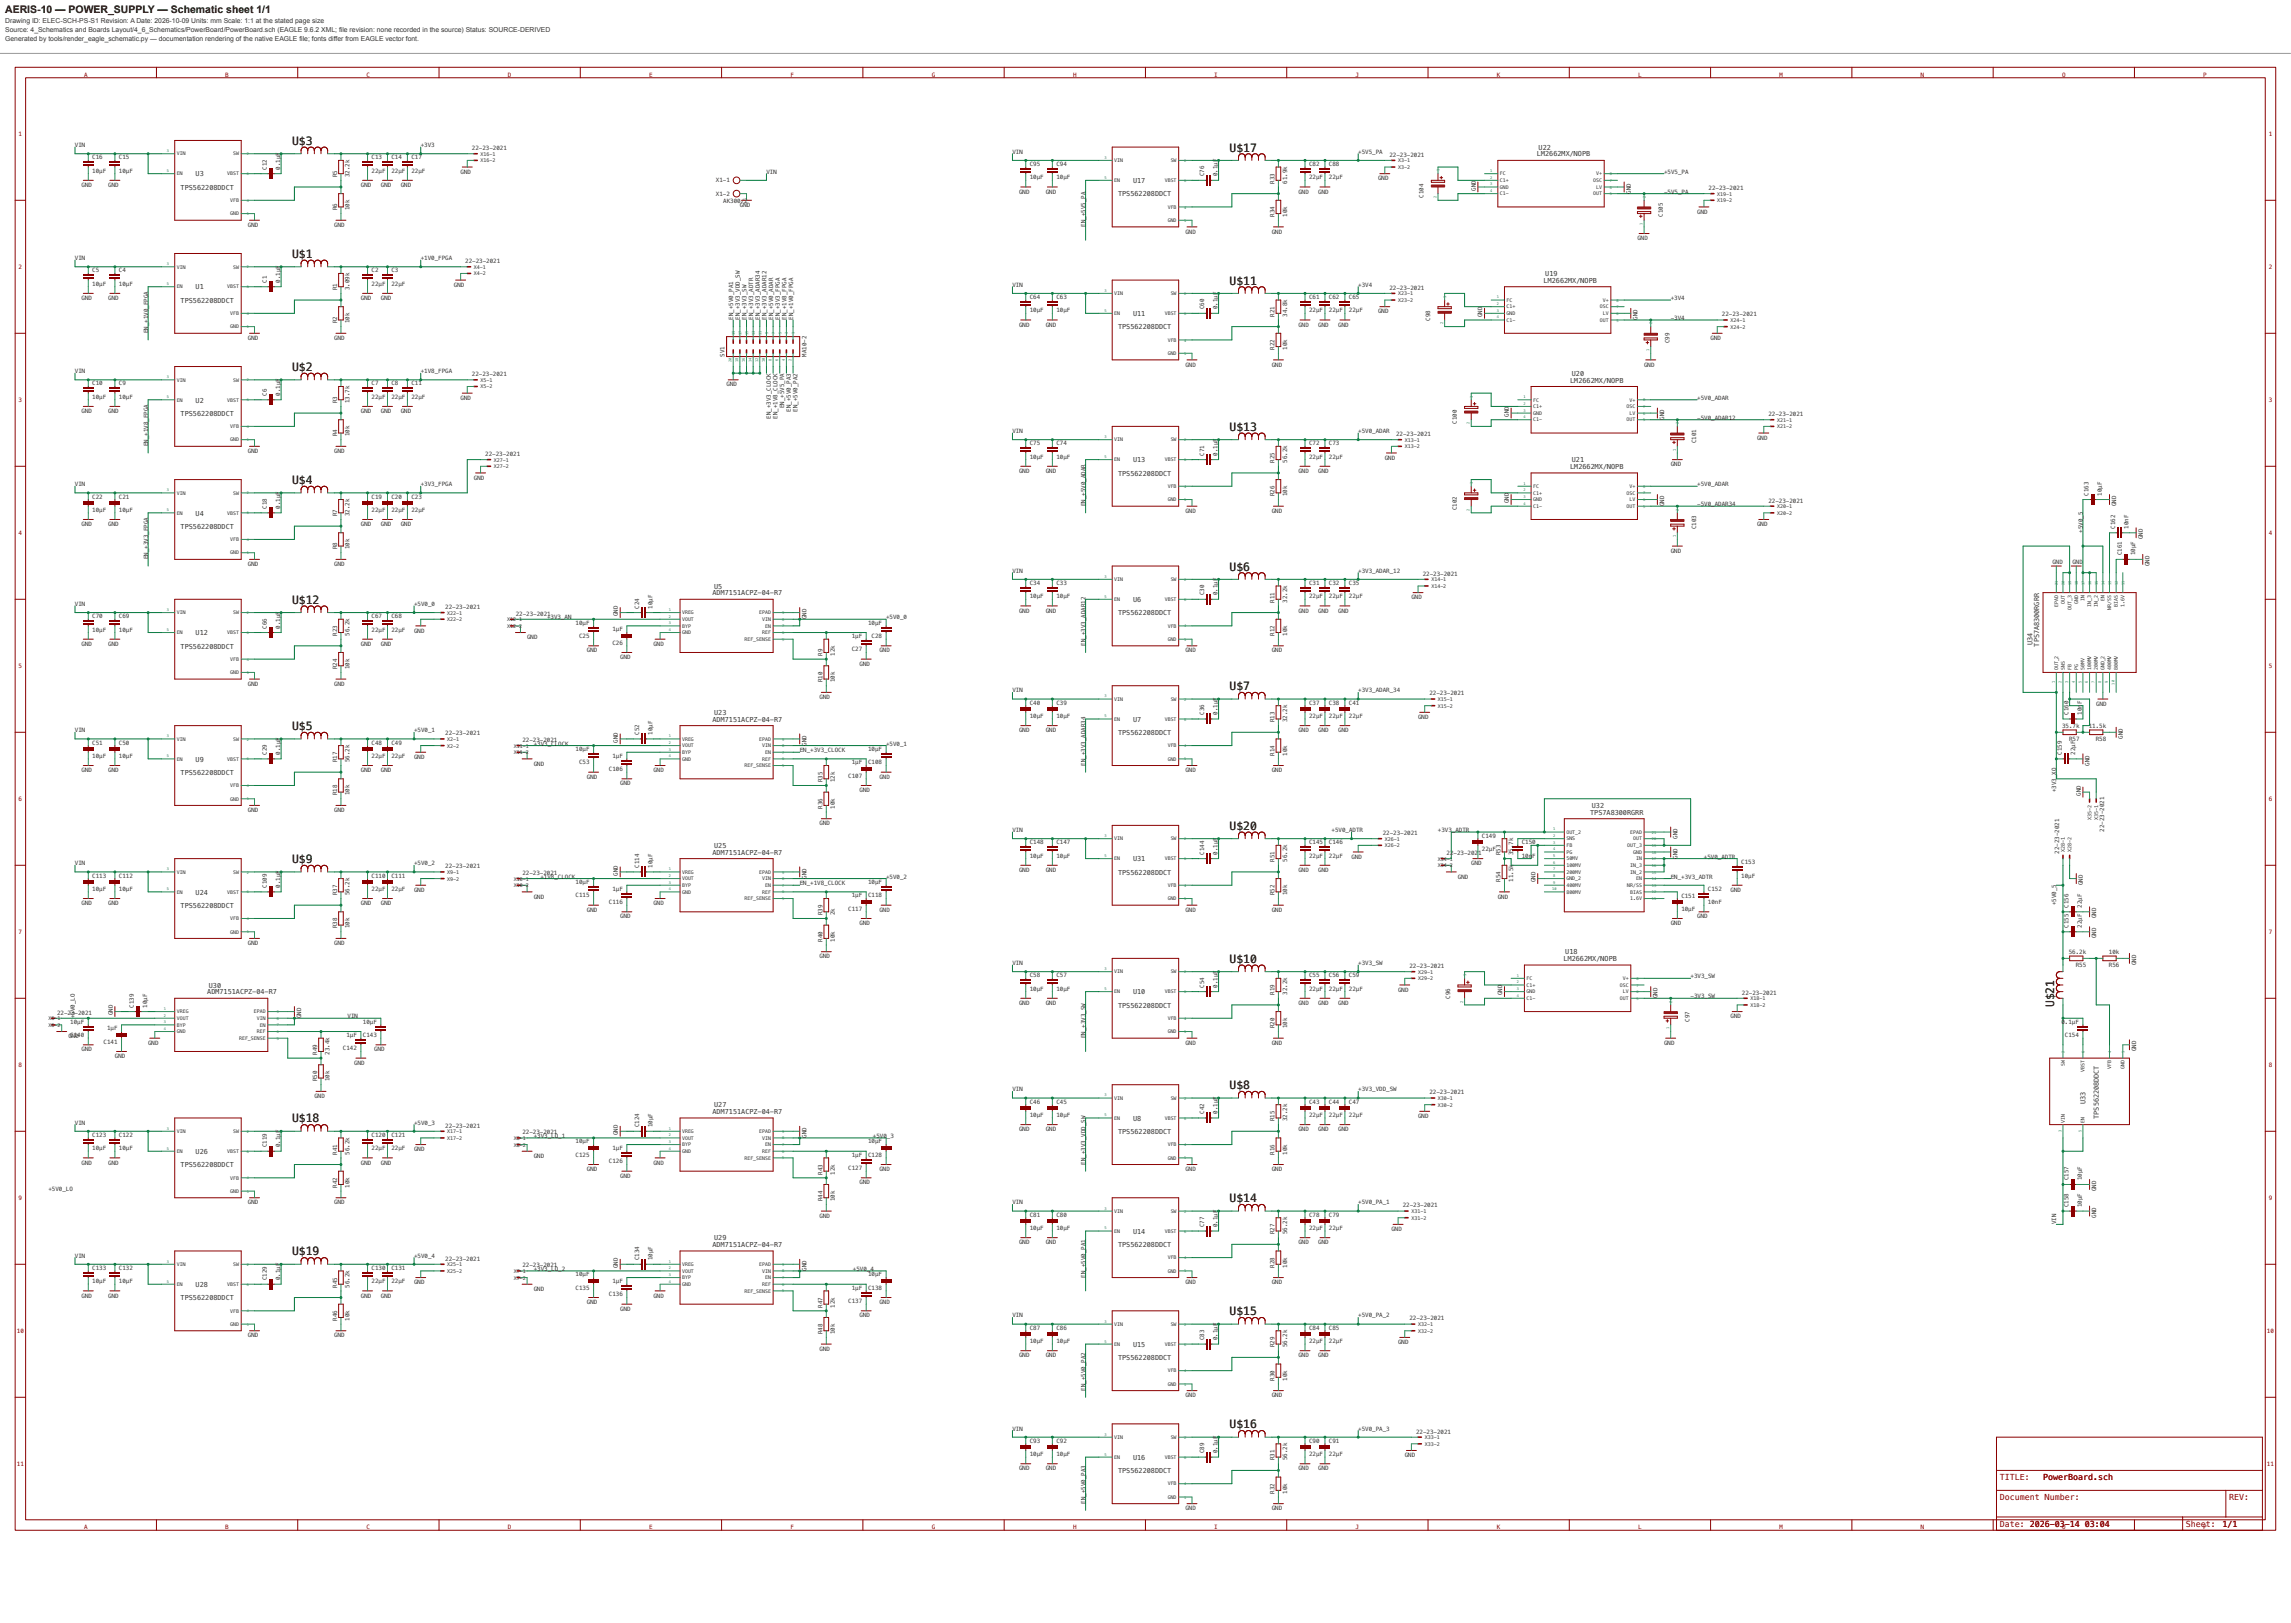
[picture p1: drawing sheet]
<svg xmlns="http://www.w3.org/2000/svg" width="875mm" height="620mm" viewBox="0 0 875 620" stroke-linecap="round" stroke-linejoin="round" font-family="sans-serif">
<defs><g id="words">
<text font-size="4.4" fill="#333" x="784.8" y="384.7" transform="rotate(-90 784.8 384.7)">U$21</text>
<g font-size="4.3" fill="#333">
<text x="111.6" y="55.4">U$3</text>
<text x="469.7" y="57.9">U$17</text>
<text x="111.6" y="98.5">U$1</text>
<text x="469.7" y="108.7">U$11</text>
<text x="111.6" y="141.7">U$2</text>
<text x="469.7" y="164.6">U$13</text>
<text x="111.6" y="184.9">U$4</text>
<text x="469.7" y="217.9">U$6</text>
<text x="111.6" y="230.6">U$12</text>
<text x="469.7" y="263.6">U$7</text>
<text x="111.6" y="278.9">U$5</text>
<text x="469.7" y="317">U$20</text>
<text x="111.6" y="329.6">U$9</text>
<text x="469.7" y="367.7">U$10</text>
<text x="469.7" y="416">U$8</text>
<text x="111.6" y="428.7">U$18</text>
<text x="469.7" y="459.2">U$14</text>
<text x="111.6" y="479.5">U$19</text>
<text x="469.7" y="502.3">U$15</text>
<text x="469.7" y="545.5">U$16</text>
</g>
<text font-size="4" x="2" y="5">AERIS-10 — POWER_SUPPLY — Schematic sheet 1/1</text>
<g font-size="3.2" fill="#8b0000">
<text x="764" y="565.4">TITLE:</text>
<text x="780.5" y="565.4">PowerBoard.sch</text>
<text x="764" y="573">Document Number:</text>
<text x="851.7" y="573">REV:</text>
<text x="764" y="583.2">Date: 2026-03-14</text>
<text x="775.5" y="583.2">2026-03-14</text>
<text x="796.5" y="583.2">03:04</text>
<text x="835.2" y="583.2">Sheet:</text>
<text x="849.1" y="583.2">1/1</text>
</g>
<g font-size="2.6" fill="#333">
<text x="2" y="8.6">Drawing ID: ELEC-SCH-PS-S1 Revision: A Date: 2026-10-09 Units: mm Scale: 1:1 at the stated page size</text>
<text x="2" y="12.2">Source: 4_Schematics and Boards Layout/4_6_Schematics/PowerBoard/PowerBoard.sch (EAGLE 9.6.2 XML; file revision: none recorded in the source) Status: SOURCE-DERIVED</text>
<text x="2" y="15.8">Generated by tools/render_eagle_schematic.py — documentation rendering of the native EAGLE file; fonts differ from EAGLE vector font.</text>
<text x="587.2" y="59.8">LM2662MX/NOPB</text>
<text x="587.8" y="57.2">U22</text>
<text x="74.7" y="67.4">U3</text>
<text x="432.9" y="69.9">U17</text>
<text x="69" y="72.5">TPS562208DDCT</text>
<text x="427.2" y="75">TPS562208DDCT</text>
<text x="590.4" y="105.5">U19</text>
<text x="74.7" y="110.5">U1</text>
<text x="589.8" y="108">LM2662MX/NOPB</text>
<text x="69" y="115.6">TPS562208DDCT</text>
<text x="427.2" y="125.8">TPS562208DDCT</text>
<text x="432.9" y="120.7">U11</text>
<text x="600.5" y="143.6">U20</text>
<text x="599.9" y="146.1">LM2662MX/NOPB</text>
<text x="74.7" y="153.7">U2</text>
<text x="69" y="158.8">TPS562208DDCT</text>
<text x="432.9" y="176.6">U13</text>
<text x="599.9" y="179.1">LM2662MX/NOPB</text>
<text x="600.5" y="176.6">U21</text>
<text x="427.2" y="181.7">TPS562208DDCT</text>
<text x="74.7" y="196.9">U4</text>
<text x="69" y="202">TPS562208DDCT</text>
<text x="272.2" y="227.4">ADM7151ACPZ-04-R7</text>
<text x="272.9" y="224.8">U5</text>
<text x="432.9" y="229.9">U6</text>
<text x="427.2" y="235">TPS562208DDCT</text>
<text x="74.7" y="242.6">U12</text>
<text x="69" y="247.7">TPS562208DDCT</text>
<text x="776.5" y="246.3" transform="rotate(-90 776.5 246.3)">U34</text>
<text x="779" y="246.9" transform="rotate(-90 779 246.9)">TPS7A8300RGRR</text>
<text x="272.2" y="275.6">ADM7151ACPZ-04-R7</text>
<text x="272.9" y="273.1">U23</text>
<text x="432.9" y="275.6">U7</text>
<text x="427.2" y="280.7">TPS562208DDCT</text>
<text x="74.7" y="290.9">U9</text>
<text x="69" y="295.9">TPS562208DDCT</text>
<text x="607.5" y="311.2">TPS7A8300RGRR</text>
<text x="608.2" y="308.6">U32</text>
<text x="272.9" y="323.9">U25</text>
<text x="272.2" y="326.4">ADM7151ACPZ-04-R7</text>
<text x="432.9" y="329">U31</text>
<text x="427.2" y="334">TPS562208DDCT</text>
<text x="74.7" y="341.7">U24</text>
<text x="69" y="346.7">TPS562208DDCT</text>
<text x="598" y="364.5">U18</text>
<text x="597.4" y="367.1">LM2662MX/NOPB</text>
<text x="79.8" y="377.2">U30</text>
<text x="79.2" y="379.8">ADM7151ACPZ-04-R7</text>
<text x="432.9" y="379.8">U10</text>
<text x="427.2" y="384.8">TPS562208DDCT</text>
<text x="272.2" y="425.5">ADM7151ACPZ-04-R7</text>
<text x="272.9" y="422.9">U27</text>
<text x="796.8" y="421.5" transform="rotate(-90 796.8 421.5)">U33</text>
<text x="432.9" y="428">U8</text>
<text x="801.9" y="427.2" transform="rotate(-90 801.9 427.2)">TPS562208DDCT</text>
<text x="427.2" y="433.1">TPS562208DDCT</text>
<text x="74.7" y="440.7">U26</text>
<text x="69" y="445.8">TPS562208DDCT</text>
<text x="272.9" y="473.7">U29</text>
<text x="432.9" y="471.2">U14</text>
<text x="272.2" y="476.3">ADM7151ACPZ-04-R7</text>
<text x="427.2" y="476.3">TPS562208DDCT</text>
<text x="74.7" y="491.5">U28</text>
<text x="69" y="496.6">TPS562208DDCT</text>
<text x="432.9" y="514.4">U15</text>
<text x="427.2" y="519.4">TPS562208DDCT</text>
<text x="432.9" y="557.5">U16</text>
<text x="427.2" y="562.6">TPS562208DDCT</text>
</g>
<g font-size="2.2" fill="#8b0000">
<text x="32.1" y="29.3">A</text>
<text x="86.1" y="29.3">B</text>
<text x="140.1" y="29.3">C</text>
<text x="194" y="29.3">D</text>
<text x="248" y="29.3">E</text>
<text x="302" y="29.3">F</text>
<text x="356" y="29.3">G</text>
<text x="410" y="29.3">H</text>
<text x="463.9" y="29.3">I</text>
<text x="517.9" y="29.3">J</text>
<text x="571.9" y="29.3">K</text>
<text x="625.9" y="29.3">L</text>
<text x="679.8" y="29.3">M</text>
<text x="733.8" y="29.3">N</text>
<text x="787.8" y="29.3">O</text>
<text x="841.8" y="29.3">P</text>
<text x="7.1" y="51.9">1</text>
<text x="866.8" y="51.9">1</text>
<text x="7.1" y="102.7">2</text>
<text x="866.8" y="102.7">2</text>
<text x="7.1" y="153.5">3</text>
<text x="866.8" y="153.5">3</text>
<text x="7.1" y="204.3">4</text>
<text x="866.8" y="204.3">4</text>
<text x="7.1" y="255.1">5</text>
<text x="866.8" y="255.1">5</text>
<text x="7.1" y="305.9">6</text>
<text x="866.8" y="305.9">6</text>
<text x="7.1" y="356.7">7</text>
<text x="866.8" y="356.7">7</text>
<text x="7.1" y="407.4">8</text>
<text x="866.8" y="407.4">8</text>
<text x="7.1" y="458.2">9</text>
<text x="866.8" y="458.2">9</text>
<text x="6.4" y="509">10</text>
<text x="866.1" y="509">10</text>
<text x="6.4" y="559.8">11</text>
<text x="866.1" y="559.8">11</text>
<text x="32.1" y="584">A</text>
<text x="86.1" y="584">B</text>
<text x="140.1" y="584">C</text>
<text x="194" y="584">D</text>
<text x="248" y="584">E</text>
<text x="302" y="584">F</text>
<text x="356" y="584">G</text>
<text x="410" y="584">H</text>
<text x="463.9" y="584">I</text>
<text x="517.9" y="584">J</text>
<text x="571.9" y="584">K</text>
<text x="625.9" y="584">L</text>
<text x="679.8" y="584">M</text>
<text x="733.8" y="584">N</text>
<text x="787.8" y="584">O</text>
<text x="841.8" y="584">P</text>
</g>
<g font-size="2.2" fill="#333">
<text x="28.7" y="56.2">VIN</text>
<text x="160.7" y="56.2">+3V3</text>
<text x="180.3" y="57.3">22-23-2021</text>
<text x="386.8" y="58.7">VIN</text>
<text x="518.9" y="58.7">+5V5_PA</text>
<text x="530.8" y="59.9">22-23-2021</text>
<text x="35.3" y="60.9">C16</text>
<text x="35.3" y="66">10µF</text>
<text x="45.4" y="60.9">C15</text>
<text x="45.4" y="66">10µF</text>
<text x="101.9" y="64.8" transform="rotate(-90 101.9 64.8)">C12</text>
<text x="107" y="64.8" transform="rotate(-90 107 64.8)">0.1µF</text>
<text x="141.9" y="60.9">C13</text>
<text x="141.9" y="66">22µF</text>
<text x="149.6" y="60.9">C14</text>
<text x="149.6" y="66">22µF</text>
<text x="157.2" y="60.9">C17</text>
<text x="157.2" y="66">22µF</text>
<text x="393.4" y="63.4">C95</text>
<text x="403.6" y="63.4">C94</text>
<text x="500.1" y="63.4">C82</text>
<text x="507.7" y="63.4">C88</text>
<text x="31.2" y="71.4">GND</text>
<text x="41.4" y="71.4">GND</text>
<text x="128.8" y="67.6" transform="rotate(-90 128.8 67.6)">R5</text>
<text x="133.6" y="67.6" transform="rotate(-90 133.6 67.6)">32.2k</text>
<text x="137.9" y="71.4">GND</text>
<text x="145.5" y="71.4">GND</text>
<text x="153.1" y="71.4">GND</text>
<text x="176" y="66.3">GND</text>
<text x="273.5" y="69.7">X1-1</text>
<text x="292.8" y="66.3">VIN</text>
<text x="393.4" y="68.5">10µF</text>
<text x="403.6" y="68.5">10µF</text>
<text x="460.1" y="67.3" transform="rotate(-90 460.1 67.3)">C76</text>
<text x="465.2" y="67.3" transform="rotate(-90 465.2 67.3)">0.1µF</text>
<text x="486.9" y="70.1" transform="rotate(-90 486.9 70.1)">R33</text>
<text x="491.7" y="70.1" transform="rotate(-90 491.7 70.1)">61.9k</text>
<text x="500.1" y="68.5">22µF</text>
<text x="507.7" y="68.5">22µF</text>
<text x="526.5" y="68.9">GND</text>
<text x="635.8" y="66.3">+5V5_PA</text>
<text x="273.5" y="74.8">X1-2</text>
<text x="276.3" y="77.6">AK300/2</text>
<text x="389.4" y="74">GND</text>
<text x="399.5" y="74">GND</text>
<text x="496" y="74">GND</text>
<text x="503.7" y="74">GND</text>
<text x="543.8" y="75.5" transform="rotate(-90 543.8 75.5)">C104</text>
<text x="563.8" y="72.9" transform="rotate(-90 563.8 72.9)">GND</text>
<text x="623.1" y="74" transform="rotate(-90 623.1 74)">GND</text>
<text x="635.8" y="74">-5V5_PA</text>
<text x="652.8" y="72.6">22-23-2021</text>
<text x="128.8" y="80.3" transform="rotate(-90 128.8 80.3)">R6</text>
<text x="133.6" y="80.3" transform="rotate(-90 133.6 80.3)">10k</text>
<text x="282.7" y="79">GND</text>
<text x="486.9" y="82.8" transform="rotate(-90 486.9 82.8)">R34</text>
<text x="491.7" y="82.8" transform="rotate(-90 491.7 82.8)">10k</text>
<text x="635.3" y="82.8" transform="rotate(-90 635.3 82.8)">C105</text>
<text x="648.5" y="81.6">GND</text>
<text x="94.7" y="86.7">GND</text>
<text x="127.7" y="86.7">GND</text>
<text x="414.8" y="86.7" transform="rotate(-90 414.8 86.7)">EN_+5V5_PA</text>
<text x="452.9" y="89.2">GND</text>
<text x="485.9" y="89.2">GND</text>
<text x="625.6" y="91.7">GND</text>
<text x="28.7" y="99.3">VIN</text>
<text x="160.7" y="99.3">+1V0_FPGA</text>
<text x="177.8" y="100.5">22-23-2021</text>
<text x="35.3" y="104">C5</text>
<text x="45.4" y="104">C4</text>
<text x="101.9" y="108" transform="rotate(-90 101.9 108)">C1</text>
<text x="107" y="108" transform="rotate(-90 107 108)">0.1µF</text>
<text x="141.9" y="104">C2</text>
<text x="149.6" y="104">C3</text>
<text x="35.3" y="109.1">10µF</text>
<text x="45.4" y="109.1">10µF</text>
<text x="128.8" y="110.8" transform="rotate(-90 128.8 110.8)">R1</text>
<text x="133.6" y="110.8" transform="rotate(-90 133.6 110.8)">3.09k</text>
<text x="141.9" y="109.1">22µF</text>
<text x="149.6" y="109.1">22µF</text>
<text x="173.4" y="109.5">GND</text>
<text x="386.8" y="109.5">VIN</text>
<text x="518.9" y="109.5">+3V4</text>
<text x="530.8" y="110.7">22-23-2021</text>
<text x="31.2" y="114.6">GND</text>
<text x="41.4" y="114.6">GND</text>
<text x="137.9" y="114.6">GND</text>
<text x="145.5" y="114.6">GND</text>
<text x="393.4" y="114.2">C64</text>
<text x="393.4" y="119.3">10µF</text>
<text x="403.6" y="114.2">C63</text>
<text x="403.6" y="119.3">10µF</text>
<text x="460.1" y="118.1" transform="rotate(-90 460.1 118.1)">C60</text>
<text x="465.2" y="118.1" transform="rotate(-90 465.2 118.1)">0.1µF</text>
<text x="500.1" y="114.2">C61</text>
<text x="500.1" y="119.3">22µF</text>
<text x="507.7" y="114.2">C62</text>
<text x="507.7" y="119.3">22µF</text>
<text x="515.4" y="114.2">C65</text>
<text x="515.4" y="119.3">22µF</text>
<text x="526.5" y="119.7">GND</text>
<text x="638.3" y="114.6">+3V4</text>
<text x="128.8" y="123.5" transform="rotate(-90 128.8 123.5)">R2</text>
<text x="133.6" y="123.5" transform="rotate(-90 133.6 123.5)">10k</text>
<text x="280.1" y="122.2" transform="rotate(-90 280.1 122.2)">EN_+5V0_PA1</text>
<text x="282.7" y="122.2" transform="rotate(-90 282.7 122.2)">EN_+3V3_VDD_SW</text>
<text x="285.2" y="122.2" transform="rotate(-90 285.2 122.2)">EN_+3V3_SW</text>
<text x="287.8" y="122.2" transform="rotate(-90 287.8 122.2)">EN_+3V3_ADTR</text>
<text x="290.3" y="122.2" transform="rotate(-90 290.3 122.2)">EN_+3V3_ADAR34</text>
<text x="292.8" y="122.2" transform="rotate(-90 292.8 122.2)">EN_+3V3_ADAR12</text>
<text x="295.4" y="122.2" transform="rotate(-90 295.4 122.2)">EN_+5V0_ADAR</text>
<text x="297.9" y="122.2" transform="rotate(-90 297.9 122.2)">EN_+3V3_FPGA</text>
<text x="300.5" y="122.2" transform="rotate(-90 300.5 122.2)">EN_+1V8_FPGA</text>
<text x="303" y="122.2" transform="rotate(-90 303 122.2)">EN_+1V0_FPGA</text>
<text x="389.4" y="124.7">GND</text>
<text x="399.5" y="124.7">GND</text>
<text x="486.9" y="120.9" transform="rotate(-90 486.9 120.9)">R21</text>
<text x="491.7" y="120.9" transform="rotate(-90 491.7 120.9)">34.8k</text>
<text x="496" y="124.7">GND</text>
<text x="503.7" y="124.7">GND</text>
<text x="511.3" y="124.7">GND</text>
<text x="546.4" y="122.4" transform="rotate(-90 546.4 122.4)">C98</text>
<text x="566.3" y="121.1" transform="rotate(-90 566.3 121.1)">GND</text>
<text x="625.6" y="122.2" transform="rotate(-90 625.6 122.2)">GND</text>
<text x="638.3" y="122.2">-3V4</text>
<text x="657.9" y="120.8">22-23-2021</text>
<text x="56.6" y="127.3" transform="rotate(-90 56.6 127.3)">EN_+1V0_FPGA</text>
<text x="94.7" y="129.8">GND</text>
<text x="127.7" y="129.8">GND</text>
<text x="637.8" y="131.1" transform="rotate(-90 637.8 131.1)">C99</text>
<text x="653.5" y="129.8">GND</text>
<text x="276.8" y="136.2" transform="rotate(-90 276.8 136.2)">SV1</text>
<text x="308.1" y="136.2" transform="rotate(-90 308.1 136.2)">MA10-2</text>
<text x="486.9" y="133.6" transform="rotate(-90 486.9 133.6)">R22</text>
<text x="491.7" y="133.6" transform="rotate(-90 491.7 133.6)">10k</text>
<text x="28.7" y="142.5">VIN</text>
<text x="160.7" y="142.5">+1V8_FPGA</text>
<text x="180.3" y="143.7">22-23-2021</text>
<text x="452.9" y="140">GND</text>
<text x="485.9" y="140">GND</text>
<text x="628.1" y="140">GND</text>
<text x="35.3" y="147.2">C10</text>
<text x="45.4" y="147.2">C9</text>
<text x="141.9" y="147.2">C7</text>
<text x="149.6" y="147.2">C8</text>
<text x="157.2" y="147.2">C11</text>
<text x="277.6" y="147.6">GND</text>
<text x="35.3" y="152.3">10µF</text>
<text x="45.4" y="152.3">10µF</text>
<text x="101.9" y="151.2" transform="rotate(-90 101.9 151.2)">C6</text>
<text x="107" y="151.2" transform="rotate(-90 107 151.2)">0.1µF</text>
<text x="128.8" y="154" transform="rotate(-90 128.8 154)">R3</text>
<text x="133.6" y="154" transform="rotate(-90 133.6 154)">13.7k</text>
<text x="141.9" y="152.3">22µF</text>
<text x="149.6" y="152.3">22µF</text>
<text x="157.2" y="152.3">22µF</text>
<text x="176" y="152.7">GND</text>
<text x="299.6" y="155.9" transform="rotate(-90 299.6 155.9)">EN_+5V5_PA</text>
<text x="648.5" y="152.7">+5V0_ADAR</text>
<text x="31.2" y="157.8">GND</text>
<text x="41.4" y="157.8">GND</text>
<text x="137.9" y="157.8">GND</text>
<text x="145.5" y="157.8">GND</text>
<text x="153.1" y="157.8">GND</text>
<text x="294.5" y="159.9" transform="rotate(-90 294.5 159.9)">EN_+3V3_CLOCK</text>
<text x="297.1" y="159.9" transform="rotate(-90 297.1 159.9)">EN_+1V8_CLOCK</text>
<text x="302.1" y="157.2" transform="rotate(-90 302.1 157.2)">EN_+5V0_PA3</text>
<text x="304.7" y="157.2" transform="rotate(-90 304.7 157.2)">EN_+5V0_PA2</text>
<text x="556.5" y="161.8" transform="rotate(-90 556.5 161.8)">C100</text>
<text x="576.5" y="159.2" transform="rotate(-90 576.5 159.2)">GND</text>
<text x="635.8" y="160.3" transform="rotate(-90 635.8 160.3)">GND</text>
<text x="648.5" y="160.3">-5V0_ADAR12</text>
<text x="675.6" y="158.9">22-23-2021</text>
<text x="128.8" y="166.7" transform="rotate(-90 128.8 166.7)">R4</text>
<text x="133.6" y="166.7" transform="rotate(-90 133.6 166.7)">10k</text>
<text x="386.8" y="165.4">VIN</text>
<text x="518.9" y="165.4">+5V0_ADAR</text>
<text x="533.4" y="166.5">22-23-2021</text>
<text x="671.3" y="167.9">GND</text>
<text x="56.6" y="170.5" transform="rotate(-90 56.6 170.5)">EN_+1V8_FPGA</text>
<text x="94.7" y="173">GND</text>
<text x="127.7" y="173">GND</text>
<text x="393.4" y="170.1">C75</text>
<text x="403.6" y="170.1">C74</text>
<text x="500.1" y="170.1">C72</text>
<text x="507.7" y="170.1">C73</text>
<text x="648" y="169.2" transform="rotate(-90 648 169.2)">C101</text>
<text x="185.4" y="174.1">22-23-2021</text>
<text x="393.4" y="175.2">10µF</text>
<text x="403.6" y="175.2">10µF</text>
<text x="460.1" y="174" transform="rotate(-90 460.1 174)">C71</text>
<text x="465.2" y="174" transform="rotate(-90 465.2 174)">0.1µF</text>
<text x="486.9" y="176.8" transform="rotate(-90 486.9 176.8)">R25</text>
<text x="491.7" y="176.8" transform="rotate(-90 491.7 176.8)">56.2k</text>
<text x="500.1" y="175.2">22µF</text>
<text x="507.7" y="175.2">22µF</text>
<text x="529.1" y="175.5">GND</text>
<text x="638.3" y="178.1">GND</text>
<text x="28.7" y="185.7">VIN</text>
<text x="160.7" y="185.7">+3V3_FPGA</text>
<text x="181.1" y="183.2">GND</text>
<text x="389.4" y="180.6">GND</text>
<text x="399.5" y="180.6">GND</text>
<text x="496" y="180.6">GND</text>
<text x="503.7" y="180.6">GND</text>
<text x="648.5" y="185.7">+5V0_ADAR</text>
<text x="35.3" y="190.4">C22</text>
<text x="45.4" y="190.4">C21</text>
<text x="141.9" y="190.4">C19</text>
<text x="149.6" y="190.4">C20</text>
<text x="157.2" y="190.4">C23</text>
<text x="486.9" y="189.5" transform="rotate(-90 486.9 189.5)">R26</text>
<text x="491.7" y="189.5" transform="rotate(-90 491.7 189.5)">10k</text>
<text x="675.6" y="191.9">22-23-2021</text>
<text x="797.9" y="189.3" transform="rotate(-90 797.9 189.3)">C163</text>
<text x="803" y="189.3" transform="rotate(-90 803 189.3)">10µF</text>
<text x="35.3" y="195.5">10µF</text>
<text x="45.4" y="195.5">10µF</text>
<text x="101.9" y="194.3" transform="rotate(-90 101.9 194.3)">C18</text>
<text x="107" y="194.3" transform="rotate(-90 107 194.3)">0.1µF</text>
<text x="128.8" y="197.1" transform="rotate(-90 128.8 197.1)">R7</text>
<text x="133.6" y="197.1" transform="rotate(-90 133.6 197.1)">32.2k</text>
<text x="141.9" y="195.5">22µF</text>
<text x="149.6" y="195.5">22µF</text>
<text x="157.2" y="195.5">22µF</text>
<text x="414.8" y="193.3" transform="rotate(-90 414.8 193.3)">EN_+5V0_ADAR</text>
<text x="452.9" y="195.9">GND</text>
<text x="485.9" y="195.9">GND</text>
<text x="556.5" y="194.9" transform="rotate(-90 556.5 194.9)">C102</text>
<text x="576.5" y="192.2" transform="rotate(-90 576.5 192.2)">GND</text>
<text x="635.8" y="193.3" transform="rotate(-90 635.8 193.3)">GND</text>
<text x="648.5" y="193.3">-5V0_ADAR34</text>
<text x="808.5" y="193.3" transform="rotate(-90 808.5 193.3)">GND</text>
<text x="31.2" y="200.9">GND</text>
<text x="41.4" y="200.9">GND</text>
<text x="137.9" y="200.9">GND</text>
<text x="145.5" y="200.9">GND</text>
<text x="153.1" y="200.9">GND</text>
<text x="648" y="202.2" transform="rotate(-90 648 202.2)">C103</text>
<text x="671.3" y="200.9">GND</text>
<text x="795.8" y="203.5" transform="rotate(-90 795.8 203.5)">+5V0_5</text>
<text x="808.1" y="202" transform="rotate(-90 808.1 202)">C162</text>
<text x="813.2" y="202" transform="rotate(-90 813.2 202)">10nF</text>
<text x="128.8" y="209.8" transform="rotate(-90 128.8 209.8)">R8</text>
<text x="133.6" y="209.8" transform="rotate(-90 133.6 209.8)">10k</text>
<text x="818.6" y="206" transform="rotate(-90 818.6 206)">GND</text>
<text x="56.6" y="213.6" transform="rotate(-90 56.6 213.6)">EN_+3V3_FPGA</text>
<text x="638.3" y="211.1">GND</text>
<text x="784.2" y="215.3">GND</text>
<text x="791.8" y="215.3">GND</text>
<text x="810.6" y="212.1" transform="rotate(-90 810.6 212.1)">C161</text>
<text x="815.7" y="212.1" transform="rotate(-90 815.7 212.1)">10µF</text>
<text x="94.7" y="216.2">GND</text>
<text x="127.7" y="216.2">GND</text>
<text x="386.8" y="218.7">VIN</text>
<text x="518.9" y="218.7">+3V3_ADAR_12</text>
<text x="543.5" y="219.9">22-23-2021</text>
<text x="821.2" y="216.2" transform="rotate(-90 821.2 216.2)">GND</text>
<text x="393.4" y="223.4">C34</text>
<text x="403.6" y="223.4">C33</text>
<text x="460.1" y="227.3" transform="rotate(-90 460.1 227.3)">C30</text>
<text x="465.2" y="227.3" transform="rotate(-90 465.2 227.3)">0.1µF</text>
<text x="500.1" y="223.4">C31</text>
<text x="507.7" y="223.4">C32</text>
<text x="515.4" y="223.4">C35</text>
<text x="28.7" y="231.4">VIN</text>
<text x="158.2" y="231.4">+5V0_0</text>
<text x="170.1" y="232.6">22-23-2021</text>
<text x="244.2" y="232.4" transform="rotate(-90 244.2 232.4)">C24</text>
<text x="249.3" y="232.4" transform="rotate(-90 249.3 232.4)">10µF</text>
<text x="389.4" y="234">GND</text>
<text x="393.4" y="228.5">10µF</text>
<text x="399.5" y="234">GND</text>
<text x="403.6" y="228.5">10µF</text>
<text x="486.9" y="230.1" transform="rotate(-90 486.9 230.1)">R11</text>
<text x="491.7" y="230.1" transform="rotate(-90 491.7 230.1)">32.2k</text>
<text x="496" y="234">GND</text>
<text x="500.1" y="228.5">22µF</text>
<text x="503.7" y="234">GND</text>
<text x="507.7" y="228.5">22µF</text>
<text x="511.3" y="234">GND</text>
<text x="515.4" y="228.5">22µF</text>
<text x="539.2" y="228.9">GND</text>
<text x="35.3" y="236.1">C70</text>
<text x="45.4" y="236.1">C69</text>
<text x="141.9" y="236.1">C67</text>
<text x="149.6" y="236.1">C68</text>
<text x="197.1" y="235.1">22-23-2021</text>
<text x="209" y="236.5">+3V3_AN</text>
<text x="219.9" y="238.6">10µF</text>
<text x="236.1" y="235.4" transform="rotate(-90 236.1 235.4)">GND</text>
<text x="308.1" y="236.5" transform="rotate(-90 308.1 236.5)">GND</text>
<text x="331.7" y="238.6">10µF</text>
<text x="338.6" y="236.5">+5V0_0</text>
<text x="35.3" y="241.2">10µF</text>
<text x="45.4" y="241.2">10µF</text>
<text x="101.9" y="240" transform="rotate(-90 101.9 240)">C66</text>
<text x="107" y="240" transform="rotate(-90 107 240)">0.1µF</text>
<text x="128.8" y="242.8" transform="rotate(-90 128.8 242.8)">R23</text>
<text x="133.6" y="242.8" transform="rotate(-90 133.6 242.8)">56.2k</text>
<text x="141.9" y="241.2">22µF</text>
<text x="149.6" y="241.2">22µF</text>
<text x="158.2" y="241.6">GND</text>
<text x="201.4" y="244.1">GND</text>
<text x="221.3" y="243.6">C25</text>
<text x="234" y="241.1">1µF</text>
<text x="325.4" y="243.6">1µF</text>
<text x="333" y="243.6">C28</text>
<text x="486.9" y="242.8" transform="rotate(-90 486.9 242.8)">R12</text>
<text x="491.7" y="242.8" transform="rotate(-90 491.7 242.8)">10k</text>
<text x="31.2" y="246.7">GND</text>
<text x="41.4" y="246.7">GND</text>
<text x="137.9" y="246.7">GND</text>
<text x="145.5" y="246.7">GND</text>
<text x="224.2" y="249.2">GND</text>
<text x="234" y="246.2">C26</text>
<text x="236.9" y="251.7">GND</text>
<text x="249.6" y="246.7">GND</text>
<text x="314.2" y="250.5" transform="rotate(-90 314.2 250.5)">R9</text>
<text x="319" y="250.5" transform="rotate(-90 319 250.5)">12k</text>
<text x="325.4" y="248.7">C27</text>
<text x="336" y="249.2">GND</text>
<text x="414.8" y="246.7" transform="rotate(-90 414.8 246.7)">EN_+3V3_ADAR12</text>
<text x="452.9" y="249.2">GND</text>
<text x="485.9" y="249.2">GND</text>
<text x="128.8" y="255.5" transform="rotate(-90 128.8 255.5)">R24</text>
<text x="133.6" y="255.5" transform="rotate(-90 133.6 255.5)">10k</text>
<text x="328.4" y="254.3">GND</text>
<text x="94.7" y="261.9">GND</text>
<text x="127.7" y="261.9">GND</text>
<text x="314.2" y="260.6" transform="rotate(-90 314.2 260.6)">R10</text>
<text x="319" y="260.6" transform="rotate(-90 319 260.6)">10k</text>
<text x="313.2" y="267">GND</text>
<text x="386.8" y="264.4">VIN</text>
<text x="393.4" y="269.1">C40</text>
<text x="403.6" y="269.1">C39</text>
<text x="500.1" y="269.1">C37</text>
<text x="507.7" y="269.1">C38</text>
<text x="515.4" y="269.1">C41</text>
<text x="518.9" y="264.4">+3V3_ADAR_34</text>
<text x="546.1" y="265.6">22-23-2021</text>
<text x="795.4" y="269.1" transform="rotate(-90 795.4 269.1)">F</text>
<text x="800.9" y="269.5">GND</text>
<text x="393.4" y="274.2">10µF</text>
<text x="403.6" y="274.2">10µF</text>
<text x="460.1" y="273.1" transform="rotate(-90 460.1 273.1)">C36</text>
<text x="465.2" y="273.1" transform="rotate(-90 465.2 273.1)">0.1µF</text>
<text x="486.9" y="275.9" transform="rotate(-90 486.9 275.9)">R13</text>
<text x="491.7" y="275.9" transform="rotate(-90 491.7 275.9)">32.2k</text>
<text x="500.1" y="274.2">22µF</text>
<text x="507.7" y="274.2">22µF</text>
<text x="515.4" y="274.2">22µF</text>
<text x="541.8" y="274.6">GND</text>
<text x="790.3" y="273.1" transform="rotate(-90 790.3 273.1)">C160</text>
<text x="795.4" y="273.1" transform="rotate(-90 795.4 273.1)">10n</text>
<text x="28.7" y="279.7">VIN</text>
<text x="158.2" y="279.7">+5V0_1</text>
<text x="170.1" y="280.8">22-23-2021</text>
<text x="244.2" y="280.7" transform="rotate(-90 244.2 280.7)">C52</text>
<text x="249.3" y="280.7" transform="rotate(-90 249.3 280.7)">10µF</text>
<text x="389.4" y="279.7">GND</text>
<text x="399.5" y="279.7">GND</text>
<text x="496" y="279.7">GND</text>
<text x="503.7" y="279.7">GND</text>
<text x="511.3" y="279.7">GND</text>
<text x="787.8" y="278.1">35.7k</text>
<text x="798" y="278.1">11.5k</text>
<text x="35.3" y="284.4">C51</text>
<text x="45.4" y="284.4">C50</text>
<text x="141.9" y="284.4">C48</text>
<text x="149.6" y="284.4">C49</text>
<text x="199.6" y="283.4">22-23-2021</text>
<text x="203.9" y="284.7">+3V3_CLOCK</text>
<text x="219.9" y="286.8">10µF</text>
<text x="236.1" y="283.7" transform="rotate(-90 236.1 283.7)">GND</text>
<text x="305.5" y="287.3">EN_+3V3_CLOCK</text>
<text x="308.1" y="284.7" transform="rotate(-90 308.1 284.7)">GND</text>
<text x="331.7" y="286.8">10µF</text>
<text x="338.6" y="284.7">+5V0_1</text>
<text x="790.5" y="282.9">R57</text>
<text x="800.7" y="282.9">R58</text>
<text x="811" y="282.2" transform="rotate(-90 811 282.2)">GND</text>
<text x="35.3" y="289.4">10µF</text>
<text x="45.4" y="289.4">10µF</text>
<text x="101.9" y="288.3" transform="rotate(-90 101.9 288.3)">C29</text>
<text x="107" y="288.3" transform="rotate(-90 107 288.3)">0.1µF</text>
<text x="128.8" y="291.1" transform="rotate(-90 128.8 291.1)">R17</text>
<text x="133.6" y="291.1" transform="rotate(-90 133.6 291.1)">56.2k</text>
<text x="141.9" y="289.4">22µF</text>
<text x="149.6" y="289.4">22µF</text>
<text x="158.2" y="289.8">GND</text>
<text x="203.9" y="292.4">GND</text>
<text x="221.3" y="291.9">C53</text>
<text x="234" y="289.4">1µF</text>
<text x="325.4" y="291.9">1µF</text>
<text x="331.7" y="291.9">C108</text>
<text x="414.8" y="292.4" transform="rotate(-90 414.8 292.4)">EN_+3V3_ADAR34</text>
<text x="486.9" y="288.6" transform="rotate(-90 486.9 288.6)">R14</text>
<text x="491.7" y="288.6" transform="rotate(-90 491.7 288.6)">10k</text>
<text x="787.8" y="288.3" transform="rotate(-90 787.8 288.3)">C159</text>
<text x="792.9" y="288.3" transform="rotate(-90 792.9 288.3)">22µF</text>
<text x="798.3" y="292.4" transform="rotate(-90 798.3 292.4)">GND</text>
<text x="31.2" y="294.9">GND</text>
<text x="41.4" y="294.9">GND</text>
<text x="137.9" y="294.9">GND</text>
<text x="145.5" y="294.9">GND</text>
<text x="224.2" y="297.4">GND</text>
<text x="232.6" y="294.4">C106</text>
<text x="236.9" y="300">GND</text>
<text x="249.6" y="294.9">GND</text>
<text x="314.2" y="298.7" transform="rotate(-90 314.2 298.7)">R35</text>
<text x="319" y="298.7" transform="rotate(-90 319 298.7)">12k</text>
<text x="324.1" y="297">C107</text>
<text x="336" y="297.4">GND</text>
<text x="452.9" y="294.9">GND</text>
<text x="485.9" y="294.9">GND</text>
<text x="128.8" y="303.8" transform="rotate(-90 128.8 303.8)">R18</text>
<text x="133.6" y="303.8" transform="rotate(-90 133.6 303.8)">10k</text>
<text x="328.4" y="302.5">GND</text>
<text x="785.6" y="302.5" transform="rotate(-90 785.6 302.5)">+3V3_XO</text>
<text x="794.9" y="304" transform="rotate(-90 794.9 304)">GND</text>
<text x="94.7" y="310.1">GND</text>
<text x="127.7" y="310.1">GND</text>
<text x="314.2" y="308.9" transform="rotate(-90 314.2 308.9)">R36</text>
<text x="319" y="308.9" transform="rotate(-90 319 308.9)">10k</text>
<text x="313.2" y="315.2">GND</text>
<text x="386.8" y="317.8">VIN</text>
<text x="508.7" y="317.8">+5V0_ADTR</text>
<text x="549.4" y="317.8">+3V3_ADTR</text>
<text x="804" y="317.7" transform="rotate(-90 804 317.7)">22-23-2021</text>
<text x="393.4" y="322.5">C148</text>
<text x="403.6" y="322.5">C147</text>
<text x="500.1" y="322.5">C145</text>
<text x="507.7" y="322.5">C146</text>
<text x="528.3" y="318.9">22-23-2021</text>
<text x="566.2" y="319.9">C149</text>
<text x="578.1" y="324" transform="rotate(-90 578.1 324)">.7k</text>
<text x="581.4" y="322.5">C150</text>
<text x="640.8" y="320.3" transform="rotate(-90 640.8 320.3)">GND</text>
<text x="393.4" y="327.5">10µF</text>
<text x="403.6" y="327.5">10µF</text>
<text x="460.1" y="326.4" transform="rotate(-90 460.1 326.4)">C144</text>
<text x="465.2" y="326.4" transform="rotate(-90 465.2 326.4)">0.1µF</text>
<text x="486.9" y="329.2" transform="rotate(-90 486.9 329.2)">R51</text>
<text x="491.7" y="329.2" transform="rotate(-90 491.7 329.2)">56.2k</text>
<text x="500.1" y="327.5">22µF</text>
<text x="507.7" y="327.5">22µF</text>
<text x="516.4" y="327.9">GND</text>
<text x="552.7" y="326.5">22-23-202</text>
<text x="564.7" y="326.5">1</text>
<text x="566.2" y="325">22µF</text>
<text x="573.3" y="326.7" transform="rotate(-90 573.3 326.7)">R53</text>
<text x="578.1" y="326.7" transform="rotate(-90 578.1 326.7)">35</text>
<text x="581.4" y="327.5">10n</text>
<text x="585.4" y="327.5">F</text>
<text x="640.8" y="327.9" transform="rotate(-90 640.8 327.9)">GND</text>
<text x="651" y="327.9">+5V0_ADTR</text>
<text x="786.8" y="326.1" transform="rotate(-90 786.8 326.1)">22-23-2021</text>
<text x="28.7" y="330.5">VIN</text>
<text x="35.3" y="335.2">C113</text>
<text x="45.4" y="335.2">C112</text>
<text x="141.9" y="335.2">C110</text>
<text x="149.6" y="335.2">C111</text>
<text x="158.2" y="330.5">+5V0_2</text>
<text x="170.1" y="331.6">22-23-2021</text>
<text x="199.6" y="334.1">22-23-2021</text>
<text x="206.5" y="335.5">+1V8_CLOCK</text>
<text x="236.1" y="334.5" transform="rotate(-90 236.1 334.5)">GND</text>
<text x="244.2" y="331.5" transform="rotate(-90 244.2 331.5)">C114</text>
<text x="249.3" y="331.5" transform="rotate(-90 249.3 331.5)">10µF</text>
<text x="308.1" y="335.5" transform="rotate(-90 308.1 335.5)">GND</text>
<text x="338.6" y="335.5">+5V0_2</text>
<text x="389.4" y="333">GND</text>
<text x="399.5" y="333">GND</text>
<text x="496" y="333">GND</text>
<text x="503.7" y="333">GND</text>
<text x="557" y="335.5">GND</text>
<text x="562.1" y="330.5">GND</text>
<text x="638.3" y="335.5">EN_+3V3_ADTR</text>
<text x="665.2" y="330.1">C153</text>
<text x="665.2" y="335.2">10µF</text>
<text x="35.3" y="340.2">10µF</text>
<text x="45.4" y="340.2">10µF</text>
<text x="101.9" y="339.1" transform="rotate(-90 101.9 339.1)">C109</text>
<text x="107" y="339.1" transform="rotate(-90 107 339.1)">0.1µF</text>
<text x="128.8" y="341.9" transform="rotate(-90 128.8 341.9)">R37</text>
<text x="133.6" y="341.9" transform="rotate(-90 133.6 341.9)">56.2k</text>
<text x="141.9" y="340.2">22µF</text>
<text x="149.6" y="340.2">22µF</text>
<text x="158.2" y="340.6">GND</text>
<text x="219.9" y="337.6">10µF</text>
<text x="234" y="340.2">1µF</text>
<text x="305.5" y="338.1">EN_+1V8_CLOCK</text>
<text x="331.7" y="337.6">10µF</text>
<text x="486.9" y="341.9" transform="rotate(-90 486.9 341.9)">R52</text>
<text x="491.7" y="341.9" transform="rotate(-90 491.7 341.9)">10k</text>
<text x="573.3" y="336.8" transform="rotate(-90 573.3 336.8)">R54</text>
<text x="578.1" y="336.8" transform="rotate(-90 578.1 336.8)">11.5k</text>
<text x="586.6" y="337" transform="rotate(-90 586.6 337)">GND</text>
<text x="652.5" y="340.2">C152</text>
<text x="661.2" y="340.6">GND</text>
<text x="795.8" y="338.1" transform="rotate(-90 795.8 338.1)">GND</text>
<text x="31.2" y="345.7">GND</text>
<text x="41.4" y="345.7">GND</text>
<text x="137.9" y="345.7">GND</text>
<text x="145.5" y="345.7">GND</text>
<text x="203.9" y="343.2">GND</text>
<text x="219.9" y="342.7">C115</text>
<text x="232.6" y="345.2">C116</text>
<text x="249.6" y="345.7">GND</text>
<text x="324.1" y="347.8">C117</text>
<text x="325.4" y="342.7">1µF</text>
<text x="331.7" y="342.7">C118</text>
<text x="572.3" y="343.2">GND</text>
<text x="642.4" y="342.8">C151</text>
<text x="642.4" y="347.9">10µF</text>
<text x="652.5" y="345.3">10nF</text>
<text x="785.6" y="345.7" transform="rotate(-90 785.6 345.7)">+5V0_5</text>
<text x="790.3" y="346.7" transform="rotate(-90 790.3 346.7)">C156</text>
<text x="795.4" y="346.7" transform="rotate(-90 795.4 346.7)">22µF</text>
<text x="224.2" y="348.2">GND</text>
<text x="236.9" y="350.8">GND</text>
<text x="314.2" y="349.5" transform="rotate(-90 314.2 349.5)">R39</text>
<text x="319" y="349.5" transform="rotate(-90 319 349.5)">2k</text>
<text x="328.4" y="353.3">GND</text>
<text x="336" y="348.2">GND</text>
<text x="452.9" y="348.2">GND</text>
<text x="485.9" y="348.2">GND</text>
<text x="638.3" y="353.3">GND</text>
<text x="648.5" y="350.8">GND</text>
<text x="800.9" y="350.8" transform="rotate(-90 800.9 350.8)">GND</text>
<text x="128.8" y="354.6" transform="rotate(-90 128.8 354.6)">R38</text>
<text x="133.6" y="354.6" transform="rotate(-90 133.6 354.6)">10k</text>
<text x="314.2" y="359.7" transform="rotate(-90 314.2 359.7)">R40</text>
<text x="319" y="359.7" transform="rotate(-90 319 359.7)">10k</text>
<text x="790.3" y="354.3" transform="rotate(-90 790.3 354.3)">C155</text>
<text x="795.4" y="354.3" transform="rotate(-90 795.4 354.3)">22µF</text>
<text x="800.9" y="358.4" transform="rotate(-90 800.9 358.4)">GND</text>
<text x="94.7" y="360.9">GND</text>
<text x="127.7" y="360.9">GND</text>
<text x="790.4" y="364.4">56.2k</text>
<text x="805.7" y="364.4">10k</text>
<text x="313.2" y="366">GND</text>
<text x="386.8" y="368.6">VIN</text>
<text x="518.9" y="368.6">+3V3_SW</text>
<text x="538.5" y="369.7">22-23-2021</text>
<text x="793" y="369.2">R55</text>
<text x="805.7" y="369.2">R56</text>
<text x="816.1" y="368.6" transform="rotate(-90 816.1 368.6)">GND</text>
<text x="393.4" y="373.3">C58</text>
<text x="403.6" y="373.3">C57</text>
<text x="460.1" y="377.2" transform="rotate(-90 460.1 377.2)">C54</text>
<text x="465.2" y="377.2" transform="rotate(-90 465.2 377.2)">0.1µF</text>
<text x="500.1" y="373.3">C55</text>
<text x="507.7" y="373.3">C56</text>
<text x="515.4" y="373.3">C59</text>
<text x="645.9" y="373.6">+3V3_SW</text>
<text x="389.4" y="383.8">GND</text>
<text x="393.4" y="378.3">10µF</text>
<text x="399.5" y="383.8">GND</text>
<text x="403.6" y="378.3">10µF</text>
<text x="486.9" y="380" transform="rotate(-90 486.9 380)">R19</text>
<text x="491.7" y="380" transform="rotate(-90 491.7 380)">32.2k</text>
<text x="496" y="383.8">GND</text>
<text x="500.1" y="378.3">22µF</text>
<text x="503.7" y="383.8">GND</text>
<text x="507.7" y="378.3">22µF</text>
<text x="511.3" y="383.8">GND</text>
<text x="515.4" y="378.3">22µF</text>
<text x="534.1" y="378.7">GND</text>
<text x="554" y="381.5" transform="rotate(-90 554 381.5)">C96</text>
<text x="573.9" y="380.2" transform="rotate(-90 573.9 380.2)">GND</text>
<text x="633.2" y="381.3" transform="rotate(-90 633.2 381.3)">GND</text>
<text x="645.9" y="381.3">-3V3_SW</text>
<text x="665.5" y="379.9">22-23-2021</text>
<text x="21.8" y="387.5">22-23-2021</text>
<text x="28.7" y="388.9" transform="rotate(-90 28.7 388.9)">+5V0_LO</text>
<text x="43" y="387.8" transform="rotate(-90 43 387.8)">GND</text>
<text x="51.1" y="384.8" transform="rotate(-90 51.1 384.8)">C139</text>
<text x="56.2" y="384.8" transform="rotate(-90 56.2 384.8)">10µF</text>
<text x="115" y="388.9" transform="rotate(-90 115 388.9)">GND</text>
<text x="132.8" y="388.9">VIN</text>
<text x="661.2" y="388.9">GND</text>
<text x="26.9" y="391">10µF</text>
<text x="40.9" y="393.5">1µF</text>
<text x="138.6" y="391">10µF</text>
<text x="486.9" y="392.7" transform="rotate(-90 486.9 392.7)">R20</text>
<text x="491.7" y="392.7" transform="rotate(-90 491.7 392.7)">10k</text>
<text x="645.4" y="390.1" transform="rotate(-90 645.4 390.1)">C97</text>
<text x="787.6" y="391">0.1µF</text>
<text x="26.1" y="396.5">GCN1D40</text>
<text x="31.2" y="401.6">GND</text>
<text x="39.6" y="398.6">C141</text>
<text x="56.6" y="399">GND</text>
<text x="131" y="401.1">C142</text>
<text x="132.3" y="396">1µF</text>
<text x="138.6" y="396">C143</text>
<text x="143" y="401.6">GND</text>
<text x="414.8" y="396.5" transform="rotate(-90 414.8 396.5)">EN_+3V3_SW</text>
<text x="452.9" y="399">GND</text>
<text x="485.9" y="399">GND</text>
<text x="635.8" y="399">GND</text>
<text x="788.9" y="396">C154</text>
<text x="816.1" y="401.6" transform="rotate(-90 816.1 401.6)">GND</text>
<text x="43.9" y="404.1">GND</text>
<text x="121.1" y="402.8" transform="rotate(-90 121.1 402.8)">R49</text>
<text x="125.9" y="402.8" transform="rotate(-90 125.9 402.8)">23.4k</text>
<text x="135.3" y="406.7">GND</text>
<text x="121.1" y="413" transform="rotate(-90 121.1 413)">R50</text>
<text x="125.9" y="413" transform="rotate(-90 125.9 413)">10k</text>
<text x="120.1" y="419.4">GND</text>
<text x="386.8" y="416.8">VIN</text>
<text x="518.9" y="416.8">+3V3_VDD_SW</text>
<text x="546.1" y="418">22-23-2021</text>
<text x="393.4" y="421.5">C46</text>
<text x="403.6" y="421.5">C45</text>
<text x="460.1" y="425.4" transform="rotate(-90 460.1 425.4)">C42</text>
<text x="465.2" y="425.4" transform="rotate(-90 465.2 425.4)">0.1µF</text>
<text x="500.1" y="421.5">C43</text>
<text x="507.7" y="421.5">C44</text>
<text x="515.4" y="421.5">C47</text>
<text x="28.7" y="429.5">VIN</text>
<text x="158.2" y="429.5">+5V0_3</text>
<text x="170.1" y="430.7">22-23-2021</text>
<text x="244.2" y="430.5" transform="rotate(-90 244.2 430.5)">C124</text>
<text x="249.3" y="430.5" transform="rotate(-90 249.3 430.5)">10µF</text>
<text x="393.4" y="426.6">10µF</text>
<text x="403.6" y="426.6">10µF</text>
<text x="486.9" y="428.2" transform="rotate(-90 486.9 428.2)">R15</text>
<text x="491.7" y="428.2" transform="rotate(-90 491.7 428.2)">32.2k</text>
<text x="500.1" y="426.6">22µF</text>
<text x="507.7" y="426.6">22µF</text>
<text x="515.4" y="426.6">22µF</text>
<text x="541.8" y="427">GND</text>
<text x="35.3" y="434.2">C123</text>
<text x="45.4" y="434.2">C122</text>
<text x="141.9" y="434.2">C120</text>
<text x="149.6" y="434.2">C121</text>
<text x="199.6" y="433.2">22-23-2021</text>
<text x="203.9" y="434.6">+3V3_LO_1</text>
<text x="219.9" y="436.7">10µF</text>
<text x="236.1" y="433.5" transform="rotate(-90 236.1 433.5)">GND</text>
<text x="308.1" y="434.6" transform="rotate(-90 308.1 434.6)">GND</text>
<text x="331.7" y="436.7">10µF</text>
<text x="333.5" y="434.6">+5V0_3</text>
<text x="389.4" y="432">GND</text>
<text x="399.5" y="432">GND</text>
<text x="496" y="432">GND</text>
<text x="503.7" y="432">GND</text>
<text x="511.3" y="432">GND</text>
<text x="35.3" y="439.3">10µF</text>
<text x="45.4" y="439.3">10µF</text>
<text x="101.9" y="438.1" transform="rotate(-90 101.9 438.1)">C119</text>
<text x="107" y="438.1" transform="rotate(-90 107 438.1)">0.1µF</text>
<text x="128.8" y="440.9" transform="rotate(-90 128.8 440.9)">R41</text>
<text x="133.6" y="440.9" transform="rotate(-90 133.6 440.9)">56.2k</text>
<text x="141.9" y="439.3">22µF</text>
<text x="149.6" y="439.3">22µF</text>
<text x="158.2" y="439.7">GND</text>
<text x="203.9" y="442.2">GND</text>
<text x="219.9" y="441.7">C125</text>
<text x="234" y="439.2">1µF</text>
<text x="325.4" y="441.7">1µF</text>
<text x="331.7" y="441.7">C128</text>
<text x="486.9" y="440.9" transform="rotate(-90 486.9 440.9)">R16</text>
<text x="491.7" y="440.9" transform="rotate(-90 491.7 440.9)">10k</text>
<text x="31.2" y="444.7">GND</text>
<text x="41.4" y="444.7">GND</text>
<text x="137.9" y="444.7">GND</text>
<text x="145.5" y="444.7">GND</text>
<text x="224.2" y="447.3">GND</text>
<text x="232.6" y="444.3">C126</text>
<text x="236.9" y="449.8">GND</text>
<text x="249.6" y="444.7">GND</text>
<text x="314.2" y="448.6" transform="rotate(-90 314.2 448.6)">R43</text>
<text x="319" y="448.6" transform="rotate(-90 319 448.6)">12k</text>
<text x="324.1" y="446.8">C127</text>
<text x="336" y="447.3">GND</text>
<text x="414.8" y="444.7" transform="rotate(-90 414.8 444.7)">EN_+3V3_VDD_SW</text>
<text x="452.9" y="447.3">GND</text>
<text x="485.9" y="447.3">GND</text>
<text x="18.5" y="454.9">+5V0_LO</text>
<text x="128.8" y="453.6" transform="rotate(-90 128.8 453.6)">R42</text>
<text x="133.6" y="453.6" transform="rotate(-90 133.6 453.6)">10k</text>
<text x="328.4" y="452.4">GND</text>
<text x="790.3" y="450.8" transform="rotate(-90 790.3 450.8)">C157</text>
<text x="795.4" y="450.8" transform="rotate(-90 795.4 450.8)">10µF</text>
<text x="800.9" y="454.9" transform="rotate(-90 800.9 454.9)">GND</text>
<text x="94.7" y="460">GND</text>
<text x="127.7" y="460">GND</text>
<text x="314.2" y="458.7" transform="rotate(-90 314.2 458.7)">R44</text>
<text x="319" y="458.7" transform="rotate(-90 319 458.7)">10k</text>
<text x="386.8" y="460">VIN</text>
<text x="518.9" y="460">+5V0_PA_1</text>
<text x="535.9" y="461.1">22-23-2021</text>
<text x="790.3" y="461" transform="rotate(-90 790.3 461)">C158</text>
<text x="795.4" y="461" transform="rotate(-90 795.4 461)">10µF</text>
<text x="313.2" y="465.1">GND</text>
<text x="393.4" y="464.7">C81</text>
<text x="403.6" y="464.7">C80</text>
<text x="500.1" y="464.7">C78</text>
<text x="507.7" y="464.7">C79</text>
<text x="785.6" y="467.6" transform="rotate(-90 785.6 467.6)">VIN</text>
<text x="800.9" y="465.1" transform="rotate(-90 800.9 465.1)">GND</text>
<text x="393.4" y="469.8">10µF</text>
<text x="403.6" y="469.8">10µF</text>
<text x="460.1" y="468.6" transform="rotate(-90 460.1 468.6)">C77</text>
<text x="465.2" y="468.6" transform="rotate(-90 465.2 468.6)">0.1µF</text>
<text x="486.9" y="471.4" transform="rotate(-90 486.9 471.4)">R27</text>
<text x="491.7" y="471.4" transform="rotate(-90 491.7 471.4)">56.2k</text>
<text x="500.1" y="469.8">22µF</text>
<text x="507.7" y="469.8">22µF</text>
<text x="531.6" y="470.1">GND</text>
<text x="389.4" y="475.2">GND</text>
<text x="399.5" y="475.2">GND</text>
<text x="496" y="475.2">GND</text>
<text x="503.7" y="475.2">GND</text>
<text x="28.7" y="480.3">VIN</text>
<text x="35.3" y="485">C133</text>
<text x="45.4" y="485">C132</text>
<text x="141.9" y="485">C130</text>
<text x="149.6" y="485">C131</text>
<text x="158.2" y="480.3">+5V0_4</text>
<text x="170.1" y="481.4">22-23-2021</text>
<text x="199.6" y="484">22-23-2021</text>
<text x="203.9" y="485.4">+3V3_LO_2</text>
<text x="236.1" y="484.3" transform="rotate(-90 236.1 484.3)">GND</text>
<text x="244.2" y="481.3" transform="rotate(-90 244.2 481.3)">C134</text>
<text x="249.3" y="481.3" transform="rotate(-90 249.3 481.3)">10µF</text>
<text x="308.1" y="485.4" transform="rotate(-90 308.1 485.4)">GND</text>
<text x="325.9" y="485.4">+5V0_4</text>
<text x="486.9" y="484.1" transform="rotate(-90 486.9 484.1)">R28</text>
<text x="491.7" y="484.1" transform="rotate(-90 491.7 484.1)">10k</text>
<text x="35.3" y="490.1">10µF</text>
<text x="45.4" y="490.1">10µF</text>
<text x="101.9" y="488.9" transform="rotate(-90 101.9 488.9)">C129</text>
<text x="107" y="488.9" transform="rotate(-90 107 488.9)">0.1µF</text>
<text x="128.8" y="491.7" transform="rotate(-90 128.8 491.7)">R45</text>
<text x="133.6" y="491.7" transform="rotate(-90 133.6 491.7)">56.2k</text>
<text x="141.9" y="490.1">22µF</text>
<text x="149.6" y="490.1">22µF</text>
<text x="158.2" y="490.5">GND</text>
<text x="219.9" y="487.5">10µF</text>
<text x="234" y="490">1µF</text>
<text x="331.7" y="487.5">10µF</text>
<text x="414.8" y="487.9" transform="rotate(-90 414.8 487.9)">EN_+5V0_PA1</text>
<text x="452.9" y="490.5">GND</text>
<text x="485.9" y="490.5">GND</text>
<text x="31.2" y="495.5">GND</text>
<text x="41.4" y="495.5">GND</text>
<text x="137.9" y="495.5">GND</text>
<text x="145.5" y="495.5">GND</text>
<text x="203.9" y="493">GND</text>
<text x="219.9" y="492.5">C135</text>
<text x="232.6" y="495.1">C136</text>
<text x="249.6" y="495.5">GND</text>
<text x="324.1" y="497.6">C137</text>
<text x="325.4" y="492.5">1µF</text>
<text x="331.7" y="492.5">C138</text>
<text x="224.2" y="498.1">GND</text>
<text x="236.9" y="500.6">GND</text>
<text x="314.2" y="499.4" transform="rotate(-90 314.2 499.4)">R47</text>
<text x="319" y="499.4" transform="rotate(-90 319 499.4)">12k</text>
<text x="328.4" y="503.2">GND</text>
<text x="336" y="498.1">GND</text>
<text x="386.8" y="503.2">VIN</text>
<text x="518.9" y="503.2">+5V0_PA_2</text>
<text x="128.8" y="504.4" transform="rotate(-90 128.8 504.4)">R46</text>
<text x="133.6" y="504.4" transform="rotate(-90 133.6 504.4)">10k</text>
<text x="314.2" y="509.5" transform="rotate(-90 314.2 509.5)">R48</text>
<text x="319" y="509.5" transform="rotate(-90 319 509.5)">10k</text>
<text x="393.4" y="507.9">C87</text>
<text x="403.6" y="507.9">C86</text>
<text x="500.1" y="507.9">C84</text>
<text x="507.7" y="507.9">C85</text>
<text x="538.5" y="504.3">22-23-2021</text>
<text x="94.7" y="510.8">GND</text>
<text x="127.7" y="510.8">GND</text>
<text x="313.2" y="515.9">GND</text>
<text x="393.4" y="512.9">10µF</text>
<text x="403.6" y="512.9">10µF</text>
<text x="460.1" y="511.8" transform="rotate(-90 460.1 511.8)">C83</text>
<text x="465.2" y="511.8" transform="rotate(-90 465.2 511.8)">0.1µF</text>
<text x="486.9" y="514.6" transform="rotate(-90 486.9 514.6)">R29</text>
<text x="491.7" y="514.6" transform="rotate(-90 491.7 514.6)">56.2k</text>
<text x="500.1" y="512.9">22µF</text>
<text x="507.7" y="512.9">22µF</text>
<text x="534.1" y="513.3">GND</text>
<text x="389.4" y="518.4">GND</text>
<text x="399.5" y="518.4">GND</text>
<text x="496" y="518.4">GND</text>
<text x="503.7" y="518.4">GND</text>
<text x="486.9" y="527.3" transform="rotate(-90 486.9 527.3)">R30</text>
<text x="491.7" y="527.3" transform="rotate(-90 491.7 527.3)">10k</text>
<text x="414.8" y="531.1" transform="rotate(-90 414.8 531.1)">EN_+5V0_PA2</text>
<text x="452.9" y="533.6">GND</text>
<text x="485.9" y="533.6">GND</text>
<text x="386.8" y="546.3">VIN</text>
<text x="393.4" y="551">C93</text>
<text x="403.6" y="551">C92</text>
<text x="500.1" y="551">C90</text>
<text x="507.7" y="551">C91</text>
<text x="518.9" y="546.3">+5V0_PA_3</text>
<text x="541" y="547.5">22-23-2021</text>
<text x="393.4" y="556.1">10µF</text>
<text x="403.6" y="556.1">10µF</text>
<text x="460.1" y="555" transform="rotate(-90 460.1 555)">C89</text>
<text x="465.2" y="555" transform="rotate(-90 465.2 555)">0.1µF</text>
<text x="486.9" y="557.8" transform="rotate(-90 486.9 557.8)">R31</text>
<text x="491.7" y="557.8" transform="rotate(-90 491.7 557.8)">56.2k</text>
<text x="500.1" y="556.1">22µF</text>
<text x="507.7" y="556.1">22µF</text>
<text x="536.7" y="556.5">GND</text>
<text x="389.4" y="561.6">GND</text>
<text x="399.5" y="561.6">GND</text>
<text x="496" y="561.6">GND</text>
<text x="503.7" y="561.6">GND</text>
<text x="414.8" y="574.3" transform="rotate(-90 414.8 574.3)">EN_+5V0_PA3</text>
<text x="486.9" y="570.5" transform="rotate(-90 486.9 570.5)">R32</text>
<text x="491.7" y="570.5" transform="rotate(-90 491.7 570.5)">10k</text>
<text x="452.9" y="576.8">GND</text>
<text x="485.9" y="576.8">GND</text>
</g>
<g font-size="1.9" fill="#333">
<text x="67.6" y="59.4">VIN</text>
<text x="89.1" y="59.4">SW</text>
<text x="183.6" y="59.5">X16-1</text>
<text x="183.6" y="62">X16-2</text>
<text x="425.7" y="61.9">VIN</text>
<text x="447.3" y="61.9">SW</text>
<text x="534.1" y="62">X3-1</text>
<text x="534.1" y="64.6">X3-2</text>
<text x="67.6" y="67">EN</text>
<text x="86.8" y="67">VBST</text>
<text x="425.7" y="69.5">EN</text>
<text x="445" y="69.5">VBST</text>
<text x="573.1" y="67">FC</text>
<text x="573.1" y="69.5">C1+</text>
<text x="608.7" y="69.5">OSC</text>
<text x="609.8" y="67">V+</text>
<text x="88" y="77.2">VFB</text>
<text x="573.1" y="72.1">GND</text>
<text x="573.1" y="74.6">C1-</text>
<text x="608.7" y="74.6">OUT</text>
<text x="609.8" y="72.1">LV</text>
<text x="656.1" y="74.7">X19-1</text>
<text x="656.1" y="77.3">X19-2</text>
<text x="88" y="82.2">GND</text>
<text x="446.1" y="79.7">VFB</text>
<text x="446.1" y="84.8">GND</text>
<text x="67.6" y="102.6">VIN</text>
<text x="89.1" y="102.6">SW</text>
<text x="181.1" y="102.7">X4-1</text>
<text x="181.1" y="105.2">X4-2</text>
<text x="67.6" y="110.2">EN</text>
<text x="86.8" y="110.2">VBST</text>
<text x="425.7" y="112.7">VIN</text>
<text x="447.3" y="112.7">SW</text>
<text x="534.1" y="112.8">X23-1</text>
<text x="534.1" y="115.3">X23-2</text>
<text x="575.6" y="115.2">FC</text>
<text x="575.6" y="117.8">C1+</text>
<text x="611.2" y="117.8">OSC</text>
<text x="612.4" y="115.2">V+</text>
<text x="88" y="125.4">GND</text>
<text x="88" y="120.3">VFB</text>
<text x="425.7" y="120.3">EN</text>
<text x="445" y="120.3">VBST</text>
<text x="575.6" y="120.3">GND</text>
<text x="575.6" y="122.9">C1-</text>
<text x="611.2" y="122.9">OUT</text>
<text x="612.4" y="120.3">LV</text>
<text x="661.2" y="123">X24-1</text>
<text x="661.2" y="125.5">X24-2</text>
<text x="446.1" y="130.5">VFB</text>
<text x="446.1" y="135.6">GND</text>
<text x="67.6" y="145.7">VIN</text>
<text x="89.1" y="145.7">SW</text>
<text x="183.6" y="145.8">X5-1</text>
<text x="183.6" y="148.4">X5-2</text>
<text x="67.6" y="153.3">EN</text>
<text x="86.8" y="153.3">VBST</text>
<text x="585.8" y="153.3">FC</text>
<text x="585.8" y="155.9">C1+</text>
<text x="621.4" y="155.9">OSC</text>
<text x="622.5" y="153.3">V+</text>
<text x="585.8" y="158.4">GND</text>
<text x="585.8" y="161">C1-</text>
<text x="621.4" y="161">OUT</text>
<text x="622.5" y="158.4">LV</text>
<text x="678.9" y="161.1">X21-1</text>
<text x="88" y="163.5">VFB</text>
<text x="678.9" y="163.6">X21-2</text>
<text x="88" y="168.6">GND</text>
<text x="425.7" y="168.6">VIN</text>
<text x="447.3" y="168.6">SW</text>
<text x="536.7" y="168.7">X13-1</text>
<text x="536.7" y="171.2">X13-2</text>
<text x="188.7" y="176.3">X27-1</text>
<text x="188.7" y="178.8">X27-2</text>
<text x="425.7" y="176.2">EN</text>
<text x="445" y="176.2">VBST</text>
<text x="67.6" y="188.9">VIN</text>
<text x="89.1" y="188.9">SW</text>
<text x="446.1" y="191.4">GND</text>
<text x="446.1" y="186.4">VFB</text>
<text x="585.8" y="186.4">FC</text>
<text x="585.8" y="188.9">C1+</text>
<text x="585.8" y="191.4">GND</text>
<text x="621.4" y="188.9">OSC</text>
<text x="622.5" y="191.4">LV</text>
<text x="622.5" y="186.4">V+</text>
<text x="67.6" y="196.5">EN</text>
<text x="86.8" y="196.5">VBST</text>
<text x="585.8" y="194">C1-</text>
<text x="621.4" y="194">OUT</text>
<text x="678.9" y="194.1">X20-1</text>
<text x="678.9" y="196.6">X20-2</text>
<text x="88" y="206.7">VFB</text>
<text x="88" y="211.8">GND</text>
<text x="425.7" y="221.9">VIN</text>
<text x="447.3" y="221.9">SW</text>
<text x="546.8" y="222">X14-1</text>
<text x="546.8" y="224.6">X14-2</text>
<text x="425.7" y="229.5">EN</text>
<text x="445" y="229.5">VBST</text>
<text x="786.3" y="231.6" transform="rotate(-90 786.3 231.6)">EPAD</text>
<text x="788.8" y="230.5" transform="rotate(-90 788.8 230.5)">OUT</text>
<text x="791.4" y="232.8" transform="rotate(-90 791.4 232.8)">OUT_3</text>
<text x="793.9" y="230.5" transform="rotate(-90 793.9 230.5)">GND</text>
<text x="796.4" y="229.4" transform="rotate(-90 796.4 229.4)">IN</text>
<text x="799" y="231.6" transform="rotate(-90 799 231.6)">IN_3</text>
<text x="801.5" y="231.6" transform="rotate(-90 801.5 231.6)">IN_2</text>
<text x="804.1" y="229.4" transform="rotate(-90 804.1 229.4)">EN</text>
<text x="806.6" y="232.8" transform="rotate(-90 806.6 232.8)">NR/SS</text>
<text x="809.1" y="231.6" transform="rotate(-90 809.1 231.6)">BIAS</text>
<text x="811.7" y="231.6" transform="rotate(-90 811.7 231.6)">1.6V</text>
<text x="67.6" y="234.6">VIN</text>
<text x="89.1" y="234.6">SW</text>
<text x="170.9" y="234.7">X22-1</text>
<text x="170.9" y="237.3">X22-2</text>
<text x="193.8" y="237.3">X12-1</text>
<text x="193.8" y="239.8">X12-2</text>
<text x="260.6" y="234.6">VREG</text>
<text x="260.6" y="237.2">VOUT</text>
<text x="260.6" y="239.7">BYP</text>
<text x="290.1" y="234.6">EPAD</text>
<text x="291.2" y="237.2">VIN</text>
<text x="292.3" y="239.7">EN</text>
<text x="446.1" y="239.7">VFB</text>
<text x="67.6" y="242.2">EN</text>
<text x="86.8" y="242.2">VBST</text>
<text x="260.6" y="242.2">GND</text>
<text x="284.4" y="244.8">REF_SENSE</text>
<text x="291.2" y="242.2">REF</text>
<text x="446.1" y="244.8">GND</text>
<text x="88" y="257.5">GND</text>
<text x="88" y="252.4">VFB</text>
<text x="786.3" y="256" transform="rotate(-90 786.3 256)">OUT_2</text>
<text x="788.8" y="256" transform="rotate(-90 788.8 256)">SNS</text>
<text x="791.4" y="256" transform="rotate(-90 791.4 256)">FB</text>
<text x="793.9" y="256" transform="rotate(-90 793.9 256)">PG</text>
<text x="796.4" y="256" transform="rotate(-90 796.4 256)">50MV</text>
<text x="799" y="256" transform="rotate(-90 799 256)">100MV</text>
<text x="801.5" y="256" transform="rotate(-90 801.5 256)">200MV</text>
<text x="804.1" y="256" transform="rotate(-90 804.1 256)">GND_2</text>
<text x="806.6" y="256" transform="rotate(-90 806.6 256)">400MV</text>
<text x="809.1" y="256" transform="rotate(-90 809.1 256)">800MV</text>
<text x="425.7" y="267.6">VIN</text>
<text x="447.3" y="267.6">SW</text>
<text x="549.4" y="267.7">X15-1</text>
<text x="425.7" y="275.2">EN</text>
<text x="445" y="275.2">VBST</text>
<text x="549.4" y="270.3">X15-2</text>
<text x="67.6" y="282.9">VIN</text>
<text x="89.1" y="282.9">SW</text>
<text x="170.9" y="283">X2-1</text>
<text x="170.9" y="285.5">X2-2</text>
<text x="196.3" y="285.5">X11-1</text>
<text x="260.6" y="282.9">VREG</text>
<text x="260.6" y="285.4">VOUT</text>
<text x="260.6" y="287.9">BYP</text>
<text x="290.1" y="282.9">EPAD</text>
<text x="291.2" y="285.4">VIN</text>
<text x="292.3" y="287.9">EN</text>
<text x="446.1" y="285.4">VFB</text>
<text x="67.6" y="290.5">EN</text>
<text x="86.8" y="290.5">VBST</text>
<text x="196.3" y="288">X11-2</text>
<text x="260.6" y="290.5">GND</text>
<text x="284.4" y="293">REF_SENSE</text>
<text x="291.2" y="290.5">REF</text>
<text x="446.1" y="290.5">GND</text>
<text x="88" y="305.7">GND</text>
<text x="88" y="300.6">VFB</text>
<text x="799" y="313.3" transform="rotate(-90 799 313.3)">X35-2</text>
<text x="801.6" y="313.3" transform="rotate(-90 801.6 313.3)">X35-1</text>
<text x="425.7" y="321">VIN</text>
<text x="447.3" y="321">SW</text>
<text x="529.1" y="321.1">X26-1</text>
<text x="529.1" y="323.6">X26-2</text>
<text x="598.5" y="318.4">OUT_2</text>
<text x="598.5" y="321">SNS</text>
<text x="598.5" y="323.5">FB</text>
<text x="621.7" y="323.5">OUT_3</text>
<text x="622.8" y="318.4">EPAD</text>
<text x="623.9" y="321">OUT</text>
<text x="425.7" y="328.6">EN</text>
<text x="445" y="328.6">VBST</text>
<text x="549.4" y="328.7">X34-1</text>
<text x="598.5" y="326">PG</text>
<text x="598.5" y="328.6">50MV</text>
<text x="623.9" y="326">GND</text>
<text x="625.1" y="328.6">IN</text>
<text x="788.9" y="325.4" transform="rotate(-90 788.9 325.4)">X28-1</text>
<text x="791.5" y="325.4" transform="rotate(-90 791.5 325.4)">X28-2</text>
<text x="67.6" y="333.7">VIN</text>
<text x="89.1" y="333.7">SW</text>
<text x="170.9" y="333.8">X9-1</text>
<text x="260.6" y="333.7">VREG</text>
<text x="290.1" y="333.7">EPAD</text>
<text x="549.4" y="331.2">X34-2</text>
<text x="598.5" y="331.1">100MV</text>
<text x="598.5" y="333.7">200MV</text>
<text x="622.8" y="333.7">IN_2</text>
<text x="622.8" y="331.1">IN_3</text>
<text x="67.6" y="341.3">EN</text>
<text x="86.8" y="341.3">VBST</text>
<text x="170.9" y="336.3">X9-2</text>
<text x="196.3" y="336.3">X10-1</text>
<text x="196.3" y="338.8">X10-2</text>
<text x="260.6" y="336.2">VOUT</text>
<text x="260.6" y="338.7">BYP</text>
<text x="260.6" y="341.3">GND</text>
<text x="291.2" y="341.3">REF</text>
<text x="291.2" y="336.2">VIN</text>
<text x="292.3" y="338.7">EN</text>
<text x="446.1" y="338.7">VFB</text>
<text x="598.5" y="336.2">GND_2</text>
<text x="598.5" y="338.7">400MV</text>
<text x="598.5" y="341.3">800MV</text>
<text x="621.7" y="338.7">NR/SS</text>
<text x="622.8" y="341.3">BIAS</text>
<text x="625.1" y="336.2">EN</text>
<text x="284.4" y="343.8">REF_SENSE</text>
<text x="446.1" y="343.8">GND</text>
<text x="622.8" y="343.8">1.6V</text>
<text x="88" y="351.4">VFB</text>
<text x="88" y="356.5">GND</text>
<text x="425.7" y="371.8">VIN</text>
<text x="447.3" y="371.8">SW</text>
<text x="541.8" y="371.9">X29-1</text>
<text x="541.8" y="374.4">X29-2</text>
<text x="583.2" y="374.3">FC</text>
<text x="583.2" y="376.8">C1+</text>
<text x="618.9" y="376.8">OSC</text>
<text x="620" y="374.3">V+</text>
<text x="425.7" y="379.4">EN</text>
<text x="445" y="379.4">VBST</text>
<text x="583.2" y="379.4">GND</text>
<text x="583.2" y="381.9">C1-</text>
<text x="618.9" y="381.9">OUT</text>
<text x="620" y="379.4">LV</text>
<text x="668.8" y="382">X18-1</text>
<text x="18.5" y="389.6">X6-1</text>
<text x="67.6" y="387">VREG</text>
<text x="67.6" y="389.5">VOUT</text>
<text x="97" y="387">EPAD</text>
<text x="98.1" y="389.5">VIN</text>
<text x="446.1" y="389.5">VFB</text>
<text x="668.8" y="384.6">X18-2</text>
<text x="18.5" y="392.2">X6-2</text>
<text x="67.6" y="392.1">BYP</text>
<text x="67.6" y="394.6">GND</text>
<text x="98.1" y="394.6">REF</text>
<text x="99.3" y="392.1">EN</text>
<text x="446.1" y="394.6">GND</text>
<text x="91.4" y="397.2">REF_SENSE</text>
<text x="788.8" y="407.2" transform="rotate(-90 788.8 407.2)">SW</text>
<text x="796.4" y="409.4" transform="rotate(-90 796.4 409.4)">VBST</text>
<text x="806.6" y="408.3" transform="rotate(-90 806.6 408.3)">VFB</text>
<text x="811.7" y="408.3" transform="rotate(-90 811.7 408.3)">GND</text>
<text x="425.7" y="420">VIN</text>
<text x="447.3" y="420">SW</text>
<text x="549.4" y="420.1">X30-1</text>
<text x="549.4" y="422.7">X30-2</text>
<text x="425.7" y="427.6">EN</text>
<text x="445" y="427.6">VBST</text>
<text x="788.8" y="428.7" transform="rotate(-90 788.8 428.7)">VIN</text>
<text x="796.4" y="428.7" transform="rotate(-90 796.4 428.7)">EN</text>
<text x="67.6" y="432.7">VIN</text>
<text x="89.1" y="432.7">SW</text>
<text x="170.9" y="432.8">X17-1</text>
<text x="170.9" y="435.4">X17-2</text>
<text x="196.3" y="435.4">X8-1</text>
<text x="196.3" y="437.9">X8-2</text>
<text x="260.6" y="432.7">VREG</text>
<text x="260.6" y="435.3">VOUT</text>
<text x="260.6" y="437.8">BYP</text>
<text x="290.1" y="432.7">EPAD</text>
<text x="291.2" y="435.3">VIN</text>
<text x="292.3" y="437.8">EN</text>
<text x="446.1" y="437.8">VFB</text>
<text x="67.6" y="440.3">EN</text>
<text x="86.8" y="440.3">VBST</text>
<text x="260.6" y="440.3">GND</text>
<text x="284.4" y="442.9">REF_SENSE</text>
<text x="291.2" y="440.3">REF</text>
<text x="446.1" y="442.9">GND</text>
<text x="88" y="455.6">GND</text>
<text x="88" y="450.5">VFB</text>
<text x="425.7" y="463.2">VIN</text>
<text x="447.3" y="463.2">SW</text>
<text x="539.2" y="463.3">X31-1</text>
<text x="539.2" y="465.8">X31-2</text>
<text x="425.7" y="470.8">EN</text>
<text x="445" y="470.8">VBST</text>
<text x="67.6" y="483.5">VIN</text>
<text x="89.1" y="483.5">SW</text>
<text x="170.9" y="483.6">X25-1</text>
<text x="260.6" y="483.5">VREG</text>
<text x="290.1" y="483.5">EPAD</text>
<text x="446.1" y="481">VFB</text>
<text x="67.6" y="491.1">EN</text>
<text x="86.8" y="491.1">VBST</text>
<text x="170.9" y="486.1">X25-2</text>
<text x="196.3" y="486.1">X7-1</text>
<text x="196.3" y="488.7">X7-2</text>
<text x="260.6" y="486">VOUT</text>
<text x="260.6" y="488.6">BYP</text>
<text x="260.6" y="491.1">GND</text>
<text x="291.2" y="491.1">REF</text>
<text x="291.2" y="486">VIN</text>
<text x="292.3" y="488.6">EN</text>
<text x="446.1" y="486">GND</text>
<text x="284.4" y="493.7">REF_SENSE</text>
<text x="88" y="501.3">VFB</text>
<text x="88" y="506.4">GND</text>
<text x="425.7" y="506.4">VIN</text>
<text x="447.3" y="506.4">SW</text>
<text x="541.8" y="506.5">X32-1</text>
<text x="541.8" y="509">X32-2</text>
<text x="425.7" y="514">EN</text>
<text x="445" y="514">VBST</text>
<text x="446.1" y="524.1">VFB</text>
<text x="446.1" y="529.2">GND</text>
<text x="425.7" y="549.5">VIN</text>
<text x="447.3" y="549.5">SW</text>
<text x="544.3" y="549.6">X33-1</text>
<text x="425.7" y="557.2">EN</text>
<text x="445" y="557.2">VBST</text>
<text x="544.3" y="552.2">X33-2</text>
<text x="446.1" y="567.3">VFB</text>
<text x="446.1" y="572.4">GND</text>
</g>
<g font-size="1.4" fill="#1f5f8b">
<text x="63.8" y="58.1">3</text>
<text x="94.3" y="59.3">2</text>
<text x="63.8" y="65.7">5</text>
<text x="422" y="60.7">3</text>
<text x="452.4" y="61.9">2</text>
<text x="550" y="65.5" transform="rotate(-90 550 65.5)">1</text>
<text x="569.3" y="65.7">1</text>
<text x="94.3" y="66.9">6</text>
<text x="422" y="68.3">5</text>
<text x="452.4" y="69.5">6</text>
<text x="569.3" y="68.3">2</text>
<text x="569.3" y="70.8">3</text>
<text x="615" y="69.5">7</text>
<text x="615" y="66.9">8</text>
<text x="94.3" y="77.1">4</text>
<text x="548.8" y="75.6" transform="rotate(-90 548.8 75.6)">2</text>
<text x="569.3" y="73.4">4</text>
<text x="615" y="74.6">5</text>
<text x="615" y="72">6</text>
<text x="628.7" y="75.6" transform="rotate(-90 628.7 75.6)">2</text>
<text x="94.3" y="82.2">1</text>
<text x="452.4" y="79.6">4</text>
<text x="452.4" y="84.7">1</text>
<text x="627.5" y="85.8" transform="rotate(-90 627.5 85.8)">1</text>
<text x="63.8" y="101.3">3</text>
<text x="94.3" y="102.5">2</text>
<text x="63.8" y="108.9">5</text>
<text x="94.3" y="110.1">6</text>
<text x="422" y="111.4">3</text>
<text x="452.4" y="112.6">2</text>
<text x="552.5" y="113.7" transform="rotate(-90 552.5 113.7)">1</text>
<text x="571.8" y="114">1</text>
<text x="422" y="119.1">5</text>
<text x="571.8" y="116.5">2</text>
<text x="571.8" y="119.1">3</text>
<text x="617.6" y="117.7">7</text>
<text x="617.6" y="115.2">8</text>
<text x="94.3" y="125.3">1</text>
<text x="94.3" y="120.3">4</text>
<text x="452.4" y="120.3">6</text>
<text x="551.3" y="123.9" transform="rotate(-90 551.3 123.9)">2</text>
<text x="571.8" y="121.6">4</text>
<text x="617.6" y="122.8">5</text>
<text x="617.6" y="120.3">6</text>
<text x="631.3" y="123.9" transform="rotate(-90 631.3 123.9)">2</text>
<text x="280.7" y="128.1" transform="rotate(-90 280.7 128.1)">19</text>
<text x="283.3" y="128.1" transform="rotate(-90 283.3 128.1)">17</text>
<text x="285.8" y="128.1" transform="rotate(-90 285.8 128.1)">15</text>
<text x="288.4" y="128.1" transform="rotate(-90 288.4 128.1)">13</text>
<text x="290.9" y="128.1" transform="rotate(-90 290.9 128.1)">11</text>
<text x="293.4" y="127.7" transform="rotate(-90 293.4 127.7)">9</text>
<text x="296" y="127.7" transform="rotate(-90 296 127.7)">7</text>
<text x="298.5" y="127.7" transform="rotate(-90 298.5 127.7)">5</text>
<text x="301.1" y="127.7" transform="rotate(-90 301.1 127.7)">3</text>
<text x="303.6" y="127.7" transform="rotate(-90 303.6 127.7)">1</text>
<text x="452.4" y="130.4">4</text>
<text x="294.8" y="137.9" transform="rotate(-90 294.8 137.9)">8</text>
<text x="297.3" y="137.9" transform="rotate(-90 297.3 137.9)">6</text>
<text x="299.9" y="137.9" transform="rotate(-90 299.9 137.9)">4</text>
<text x="302.4" y="137.9" transform="rotate(-90 302.4 137.9)">2</text>
<text x="452.4" y="135.5">1</text>
<text x="630.1" y="134" transform="rotate(-90 630.1 134)">1</text>
<text x="279.5" y="138.3" transform="rotate(-90 279.5 138.3)">20</text>
<text x="282.1" y="138.3" transform="rotate(-90 282.1 138.3)">18</text>
<text x="284.6" y="138.3" transform="rotate(-90 284.6 138.3)">16</text>
<text x="287.2" y="138.3" transform="rotate(-90 287.2 138.3)">14</text>
<text x="289.7" y="138.3" transform="rotate(-90 289.7 138.3)">12</text>
<text x="292.2" y="138.3" transform="rotate(-90 292.2 138.3)">10</text>
<text x="63.8" y="144.5">3</text>
<text x="94.3" y="145.7">2</text>
<text x="63.8" y="152.1">5</text>
<text x="94.3" y="153.3">6</text>
<text x="562.7" y="151.8" transform="rotate(-90 562.7 151.8)">1</text>
<text x="582" y="152.1">1</text>
<text x="582" y="154.6">2</text>
<text x="627.7" y="155.8">7</text>
<text x="627.7" y="153.3">8</text>
<text x="561.5" y="162" transform="rotate(-90 561.5 162)">2</text>
<text x="582" y="157.2">3</text>
<text x="582" y="159.7">4</text>
<text x="627.7" y="160.9">5</text>
<text x="627.7" y="158.4">6</text>
<text x="641.4" y="162" transform="rotate(-90 641.4 162)">2</text>
<text x="94.3" y="163.4">4</text>
<text x="422" y="167.3">3</text>
<text x="94.3" y="168.5">1</text>
<text x="452.4" y="168.5">2</text>
<text x="640.2" y="172.1" transform="rotate(-90 640.2 172.1)">1</text>
<text x="422" y="174.9">5</text>
<text x="452.4" y="176.1">6</text>
<text x="562.7" y="184.8" transform="rotate(-90 562.7 184.8)">1</text>
<text x="582" y="185.1">1</text>
<text x="63.8" y="187.6">3</text>
<text x="94.3" y="188.8">2</text>
<text x="452.4" y="191.4">1</text>
<text x="452.4" y="186.3">4</text>
<text x="582" y="187.6">2</text>
<text x="582" y="190.2">3</text>
<text x="627.7" y="191.4">6</text>
<text x="627.7" y="188.8">7</text>
<text x="627.7" y="186.3">8</text>
<text x="63.8" y="195.3">5</text>
<text x="94.3" y="196.5">6</text>
<text x="561.5" y="195" transform="rotate(-90 561.5 195)">2</text>
<text x="582" y="192.7">4</text>
<text x="627.7" y="193.9">5</text>
<text x="641.4" y="195" transform="rotate(-90 641.4 195)">2</text>
<text x="94.3" y="206.6">4</text>
<text x="640.2" y="205.2" transform="rotate(-90 640.2 205.2)">1</text>
<text x="94.3" y="211.7">1</text>
<text x="422" y="220.7">3</text>
<text x="452.4" y="221.9">2</text>
<text x="786.2" y="223.4" transform="rotate(-90 786.2 223.4)">21</text>
<text x="788.8" y="223.4" transform="rotate(-90 788.8 223.4)">20</text>
<text x="791.3" y="223.4" transform="rotate(-90 791.3 223.4)">19</text>
<text x="793.8" y="223.4" transform="rotate(-90 793.8 223.4)">18</text>
<text x="796.4" y="223.4" transform="rotate(-90 796.4 223.4)">17</text>
<text x="798.9" y="223.4" transform="rotate(-90 798.9 223.4)">16</text>
<text x="801.5" y="223.4" transform="rotate(-90 801.5 223.4)">15</text>
<text x="804" y="223.4" transform="rotate(-90 804 223.4)">14</text>
<text x="806.5" y="223.4" transform="rotate(-90 806.5 223.4)">13</text>
<text x="809.1" y="223.4" transform="rotate(-90 809.1 223.4)">12</text>
<text x="811.6" y="223.4" transform="rotate(-90 811.6 223.4)">11</text>
<text x="63.8" y="233.4">3</text>
<text x="255.6" y="233.4">1</text>
<text x="422" y="228.3">5</text>
<text x="452.4" y="229.5">6</text>
<text x="94.3" y="234.6">2</text>
<text x="255.6" y="235.9">2</text>
<text x="255.6" y="238.4">3</text>
<text x="298.8" y="239.6">7</text>
<text x="298.8" y="237.1">8</text>
<text x="298.8" y="234.6">9</text>
<text x="452.4" y="239.6">4</text>
<text x="63.8" y="241">5</text>
<text x="94.3" y="242.2">6</text>
<text x="255.6" y="241">4</text>
<text x="298.8" y="244.7">5</text>
<text x="298.8" y="242.2">6</text>
<text x="452.4" y="244.7">1</text>
<text x="94.3" y="257.4">1</text>
<text x="94.3" y="252.3">4</text>
<text x="785" y="261" transform="rotate(-90 785 261)">1</text>
<text x="787.6" y="261" transform="rotate(-90 787.6 261)">2</text>
<text x="790.1" y="261" transform="rotate(-90 790.1 261)">3</text>
<text x="792.6" y="261" transform="rotate(-90 792.6 261)">4</text>
<text x="795.2" y="261" transform="rotate(-90 795.2 261)">5</text>
<text x="797.7" y="261" transform="rotate(-90 797.7 261)">6</text>
<text x="800.3" y="261" transform="rotate(-90 800.3 261)">7</text>
<text x="802.8" y="261" transform="rotate(-90 802.8 261)">8</text>
<text x="805.3" y="261" transform="rotate(-90 805.3 261)">9</text>
<text x="807.9" y="261.4" transform="rotate(-90 807.9 261.4)">10</text>
<text x="422" y="266.4">3</text>
<text x="452.4" y="267.6">2</text>
<text x="422" y="274">5</text>
<text x="452.4" y="275.2">6</text>
<text x="63.8" y="281.6">3</text>
<text x="255.6" y="281.6">1</text>
<text x="94.3" y="282.8">2</text>
<text x="255.6" y="284.1">2</text>
<text x="255.6" y="286.7">3</text>
<text x="298.8" y="287.9">7</text>
<text x="298.8" y="285.3">8</text>
<text x="298.8" y="282.8">9</text>
<text x="452.4" y="285.3">4</text>
<text x="63.8" y="289.2">5</text>
<text x="94.3" y="290.4">6</text>
<text x="255.6" y="289.2">4</text>
<text x="298.8" y="293">5</text>
<text x="298.8" y="290.4">6</text>
<text x="452.4" y="290.4">1</text>
<text x="94.3" y="305.7">1</text>
<text x="94.3" y="300.6">4</text>
<text x="593.4" y="317.2">1</text>
<text x="422" y="319.7">3</text>
<text x="452.4" y="320.9">2</text>
<text x="593.4" y="319.7">2</text>
<text x="593.4" y="322.2">3</text>
<text x="631.1" y="323.4">19</text>
<text x="631.1" y="320.9">20</text>
<text x="631.1" y="318.4">21</text>
<text x="422" y="327.3">5</text>
<text x="452.4" y="328.5">6</text>
<text x="593.4" y="324.8">4</text>
<text x="593.4" y="327.3">5</text>
<text x="593.4" y="329.9">6</text>
<text x="631.1" y="328.5">17</text>
<text x="631.1" y="326">18</text>
<text x="63.8" y="332.4">3</text>
<text x="94.3" y="333.6">2</text>
<text x="255.6" y="332.4">1</text>
<text x="255.6" y="334.9">2</text>
<text x="298.8" y="333.6">9</text>
<text x="593.4" y="332.4">7</text>
<text x="593.4" y="334.9">8</text>
<text x="631.1" y="333.6">15</text>
<text x="631.1" y="331.1">16</text>
<text x="63.8" y="340">5</text>
<text x="94.3" y="341.2">6</text>
<text x="255.6" y="337.5">3</text>
<text x="255.6" y="340">4</text>
<text x="298.8" y="341.2">6</text>
<text x="298.8" y="338.7">7</text>
<text x="298.8" y="336.1">8</text>
<text x="452.4" y="338.7">4</text>
<text x="593" y="340">10</text>
<text x="593.4" y="337.5">9</text>
<text x="631.1" y="341.2">12</text>
<text x="631.1" y="338.7">13</text>
<text x="631.1" y="336.1">14</text>
<text x="298.8" y="343.8">5</text>
<text x="452.4" y="343.8">1</text>
<text x="631.1" y="343.8">11</text>
<text x="94.3" y="351.4">4</text>
<text x="94.3" y="356.5">1</text>
<text x="422" y="370.5">3</text>
<text x="452.4" y="371.7">2</text>
<text x="560.1" y="372.8" transform="rotate(-90 560.1 372.8)">1</text>
<text x="579.5" y="373">1</text>
<text x="579.5" y="375.6">2</text>
<text x="625.2" y="376.8">7</text>
<text x="625.2" y="374.2">8</text>
<text x="422" y="378.1">5</text>
<text x="452.4" y="379.3">6</text>
<text x="558.9" y="382.9" transform="rotate(-90 558.9 382.9)">2</text>
<text x="579.5" y="378.1">3</text>
<text x="579.5" y="380.7">4</text>
<text x="625.2" y="381.9">5</text>
<text x="625.2" y="379.3">6</text>
<text x="638.9" y="382.9" transform="rotate(-90 638.9 382.9)">2</text>
<text x="62.5" y="385.7">1</text>
<text x="62.5" y="388.3">2</text>
<text x="105.7" y="389.5">8</text>
<text x="105.7" y="386.9">9</text>
<text x="452.4" y="389.5">4</text>
<text x="62.5" y="390.8">3</text>
<text x="62.5" y="393.4">4</text>
<text x="105.7" y="394.6">6</text>
<text x="105.7" y="392">7</text>
<text x="452.4" y="394.6">1</text>
<text x="637.7" y="393.1" transform="rotate(-90 637.7 393.1)">1</text>
<text x="105.7" y="397.1">5</text>
<text x="788.8" y="402" transform="rotate(-90 788.8 402)">2</text>
<text x="796.4" y="402" transform="rotate(-90 796.4 402)">6</text>
<text x="806.5" y="402" transform="rotate(-90 806.5 402)">4</text>
<text x="811.6" y="402" transform="rotate(-90 811.6 402)">1</text>
<text x="422" y="418.8">3</text>
<text x="452.4" y="420">2</text>
<text x="63.8" y="431.4">3</text>
<text x="255.6" y="431.4">1</text>
<text x="422" y="426.4">5</text>
<text x="452.4" y="427.6">6</text>
<text x="94.3" y="432.6">2</text>
<text x="255.6" y="434">2</text>
<text x="255.6" y="436.5">3</text>
<text x="298.8" y="437.7">7</text>
<text x="298.8" y="435.2">8</text>
<text x="298.8" y="432.6">9</text>
<text x="452.4" y="437.7">4</text>
<text x="787.6" y="432.5" transform="rotate(-90 787.6 432.5)">3</text>
<text x="795.2" y="432.5" transform="rotate(-90 795.2 432.5)">5</text>
<text x="63.8" y="439.1">5</text>
<text x="94.3" y="440.3">6</text>
<text x="255.6" y="439.1">4</text>
<text x="298.8" y="442.8">5</text>
<text x="298.8" y="440.3">6</text>
<text x="452.4" y="442.8">1</text>
<text x="94.3" y="455.5">1</text>
<text x="94.3" y="450.4">4</text>
<text x="422" y="461.9">3</text>
<text x="452.4" y="463.1">2</text>
<text x="422" y="469.5">5</text>
<text x="452.4" y="470.7">6</text>
<text x="63.8" y="482.2">3</text>
<text x="94.3" y="483.4">2</text>
<text x="255.6" y="482.2">1</text>
<text x="255.6" y="484.8">2</text>
<text x="298.8" y="486">8</text>
<text x="298.8" y="483.4">9</text>
<text x="452.4" y="486">1</text>
<text x="452.4" y="480.9">4</text>
<text x="63.8" y="489.9">5</text>
<text x="94.3" y="491.1">6</text>
<text x="255.6" y="487.3">3</text>
<text x="255.6" y="489.9">4</text>
<text x="298.8" y="491.1">6</text>
<text x="298.8" y="488.5">7</text>
<text x="298.8" y="493.6">5</text>
<text x="94.3" y="501.2">4</text>
<text x="94.3" y="506.3">1</text>
<text x="422" y="505.1">3</text>
<text x="452.4" y="506.3">2</text>
<text x="422" y="512.7">5</text>
<text x="452.4" y="513.9">6</text>
<text x="452.4" y="524.1">4</text>
<text x="452.4" y="529.2">1</text>
<text x="422" y="548.3">3</text>
<text x="452.4" y="549.5">2</text>
<text x="422" y="555.9">5</text>
<text x="452.4" y="557.1">6</text>
<text x="452.4" y="567.3">4</text>
<text x="452.4" y="572.3">1</text>
</g>
</g></defs>
<path d="M0 20.4h875.2" fill="none" stroke="#999" stroke-width=".38"/>
<path d="M66.8 96.8h25.4v30.5h-25.4zM102.3 109.5h.5M104.3 109.5h.6M117.6 100.6a1.27 1.27 0 0 1 1.2-1.3 1.27 1.27 0 0 1 1.3 1.3M117.6 100.6a1.27 1.27 0 0 0-1.3-1.3 1.27 1.27 0 0 0-1.3 1.3v1.3M117.6 100.6v1.3M120.1 100.6a1.27 1.27 0 0 1 1.3-1.3 1.27 1.27 0 0 1 1.2 1.3M120.1 100.6v1.3M122.6 100.6a1.27 1.27 0 0 1 1.3-1.3 1.27 1.27 0 0 1 1.3 1.3v1.3M122.6 100.6v1.3M95.3 127.3h3.8" fill="none" stroke="#8b0000" stroke-width=".38"/>
<g fill="#8b0000">
<path d="M103.8 107.5h.5v4h-.5z"/>
<path d="M102.8 107.5h.5v4h-.5z"/>
</g>
<path d="M129.4 104.4h1.7v5.1h-1.7zM129.4 117.1h1.7v5.1h-1.7zM140.4 104.4v.5M140.4 106.5v.5M128.4 127.3h3.8" fill="none" stroke="#8b0000" stroke-width=".38"/>
<g fill="#8b0000">
<path d="M138.4 106h4.1v.5h-4.1z"/>
<path d="M138.4 104.9h4.1v.5h-4.1z"/>
</g>
<path d="M148 104.4v.5M148 106.5v.5" fill="none" stroke="#8b0000" stroke-width=".38"/>
<g fill="#8b0000">
<path d="M146 106h4.1v.5h-4.1z"/>
<path d="M146 104.9h4.1v.5h-4.1z"/>
</g>
<path d="M43.9 104.4v.5M43.9 106.5v.5M138.5 112h3.8M146.1 112h3.8" fill="none" stroke="#8b0000" stroke-width=".38"/>
<g fill="#8b0000">
<path d="M41.9 106h4v.5h-4z"/>
<path d="M41.9 104.9h4v.5h-4z"/>
</g>
<path d="M33.7 104.4v.5M33.7 106.5v.5" fill="none" stroke="#8b0000" stroke-width=".38"/>
<g fill="#8b0000">
<path d="M31.7 106h4.1v.5h-4.1z"/>
<path d="M31.7 104.9h4.1v.5h-4.1z"/>
</g>
<g fill="none" stroke="#8b0000" stroke-width=".38">
<path d="M31.8 112h3.8M42 112h3.8M66.8 140h25.4v30.5h-25.4zM102.3 152.7h.5M104.3 152.7h.6M117.6 143.8a1.27 1.27 0 0 1 1.2-1.3 1.27 1.27 0 0 1 1.3 1.3M117.6 143.8a1.27 1.27 0 0 0-1.3-1.3 1.27 1.27 0 0 0-1.3 1.3v1.3M117.6 143.8v1.3M120.1 143.8a1.27 1.27 0 0 1 1.3-1.3 1.27 1.27 0 0 1 1.2 1.3M120.1 143.8v1.3M122.6 143.8a1.27 1.27 0 0 1 1.3-1.3 1.27 1.27 0 0 1 1.3 1.3v1.3M122.6 143.8v1.3"/>
<path d="M95.3 170.5h3.8"/>
</g>
<g fill="#8b0000">
<path d="M103.8 150.7h.5v4h-.5z"/>
<path d="M102.8 150.7h.5v4h-.5z"/>
</g>
<path d="M129.4 147.6h1.7v5.1h-1.7zM140.4 147.6v.5M140.4 149.6v.5M128.4 170.5h3.8M129.4 160.3h1.7v5.1h-1.7z" fill="none" stroke="#8b0000" stroke-width=".38"/>
<g fill="#8b0000">
<path d="M138.4 149.1h4.1v.5h-4.1z"/>
<path d="M138.4 148.1h4.1v.5h-4.1z"/>
</g>
<path d="M148 147.6v.5M148 149.6v.5" fill="none" stroke="#8b0000" stroke-width=".38"/>
<g fill="#8b0000">
<path d="M146 149.1h4.1v.5h-4.1z"/>
<path d="M146 148.1h4.1v.5h-4.1z"/>
</g>
<path d="M43.9 147.6v.5M43.9 149.6v.5M138.5 155.2h3.8M146.1 155.2h3.8" fill="none" stroke="#8b0000" stroke-width=".38"/>
<g fill="#8b0000">
<path d="M41.9 149.1h4v.5h-4z"/>
<path d="M41.9 148.1h4v.5h-4z"/>
</g>
<path d="M33.7 147.6v.5M33.7 149.6v.5" fill="none" stroke="#8b0000" stroke-width=".38"/>
<g fill="#8b0000">
<path d="M31.7 149.1h4.1v.5h-4.1z"/>
<path d="M31.7 148.1h4.1v.5h-4.1z"/>
</g>
<path d="M31.8 155.2h3.8M42 155.2h3.8M155.7 147.6v.5M155.7 149.6v.5" fill="none" stroke="#8b0000" stroke-width=".38"/>
<g fill="#8b0000">
<path d="M153.6 149.1h4.1v.5h-4.1z"/>
<path d="M153.6 148.1h4.1v.5h-4.1z"/>
</g>
<path d="M66.8 53.6h25.4v30.5h-25.4zM117.6 57.4a1.27 1.27 0 0 1 1.2-1.2 1.27 1.27 0 0 1 1.3 1.2M117.6 57.4a1.27 1.27 0 0 0-1.3-1.2 1.27 1.27 0 0 0-1.3 1.2v1.3M117.6 57.4v1.3M120.1 57.4a1.27 1.27 0 0 1 1.3-1.2 1.27 1.27 0 0 1 1.2 1.2M120.1 57.4v1.3M122.6 57.4a1.27 1.27 0 0 1 1.3-1.2 1.27 1.27 0 0 1 1.3 1.2v1.3M122.6 57.4v1.3M102.3 66.3h.5M104.3 66.3h.6M95.3 84.1h3.8M153.8 155.2h3.8" fill="none" stroke="#8b0000" stroke-width=".38"/>
<g fill="#8b0000">
<path d="M103.8 64.3h.5v4.1h-.5z"/>
<path d="M102.8 64.3h.5v4.1h-.5z"/>
</g>
<path d="M129.4 61.3h1.7v5h-1.7zM129.4 74h1.7v5h-1.7zM140.4 61.3v.5M140.4 63.3v.5M128.4 84.1h3.8" fill="none" stroke="#8b0000" stroke-width=".38"/>
<g fill="#8b0000">
<path d="M138.4 62.8h4.1v.5h-4.1z"/>
<path d="M138.4 61.8h4.1v.5h-4.1z"/>
</g>
<path d="M148 61.3v.5M148 63.3v.5" fill="none" stroke="#8b0000" stroke-width=".38"/>
<g fill="#8b0000">
<path d="M146 62.8h4.1v.5h-4.1z"/>
<path d="M146 61.8h4.1v.5h-4.1z"/>
</g>
<path d="M43.9 61.3v.5M43.9 63.3v.5M138.5 68.9h3.8M146.1 68.9h3.8" fill="none" stroke="#8b0000" stroke-width=".38"/>
<g fill="#8b0000">
<path d="M41.9 62.8h4v.5h-4z"/>
<path d="M41.9 61.8h4v.5h-4z"/>
</g>
<path d="M33.7 61.3v.5M33.7 63.3v.5" fill="none" stroke="#8b0000" stroke-width=".38"/>
<g fill="#8b0000">
<path d="M31.7 62.8h4.1v.5h-4.1z"/>
<path d="M31.7 61.8h4.1v.5h-4.1z"/>
</g>
<path d="M31.8 68.9h3.8M42 68.9h3.8M155.7 61.3v.5M155.7 63.3v.5" fill="none" stroke="#8b0000" stroke-width=".38"/>
<g fill="#8b0000">
<path d="M153.6 62.8h4.1v.5h-4.1z"/>
<path d="M153.6 61.8h4.1v.5h-4.1z"/>
</g>
<path d="M153.8 68.9h3.8M66.8 183.2h25.4v30.4h-25.4zM102.3 195.9h.5M104.3 195.9h.6M117.6 187a1.27 1.27 0 0 1 1.2-1.3 1.27 1.27 0 0 1 1.3 1.3M117.6 187a1.27 1.27 0 0 0-1.3-1.3 1.27 1.27 0 0 0-1.3 1.3v1.2M117.6 187v1.2M120.1 187a1.27 1.27 0 0 1 1.3-1.3 1.27 1.27 0 0 1 1.2 1.3M120.1 187v1.2M122.6 187a1.27 1.27 0 0 1 1.3-1.3 1.27 1.27 0 0 1 1.3 1.3v1.2M122.6 187v1.2M95.3 213.6h3.8" fill="none" stroke="#8b0000" stroke-width=".38"/>
<g fill="#8b0000">
<path d="M103.8 193.8h.5v4.1h-.5z"/>
<path d="M102.8 193.8h.5v4.1h-.5z"/>
</g>
<path d="M129.4 190.8h1.7v5.1h-1.7zM140.4 190.8v.5M140.4 192.8v.5M128.4 213.6h3.8M129.4 203.5h1.7v5.1h-1.7z" fill="none" stroke="#8b0000" stroke-width=".38"/>
<g fill="#8b0000">
<path d="M138.4 192.3h4.1v.5h-4.1z"/>
<path d="M138.4 191.3h4.1v.5h-4.1z"/>
</g>
<path d="M148 190.8v.5M148 192.8v.5" fill="none" stroke="#8b0000" stroke-width=".38"/>
<g fill="#8b0000">
<path d="M146 192.3h4.1v.5h-4.1z"/>
<path d="M146 191.3h4.1v.5h-4.1z"/>
</g>
<path d="M43.9 190.8v.5M43.9 192.8v.5M138.5 198.4h3.8M146.1 198.4h3.8" fill="none" stroke="#8b0000" stroke-width=".38"/>
<g fill="#8b0000">
<path d="M41.9 192.3h4v.5h-4z"/>
<path d="M41.9 191.3h4v.5h-4z"/>
</g>
<path d="M33.7 190.8v.5M33.7 192.8v.5" fill="none" stroke="#8b0000" stroke-width=".38"/>
<g fill="#8b0000">
<path d="M31.7 192.3h4.1v.5h-4.1z"/>
<path d="M31.7 191.3h4.1v.5h-4.1z"/>
</g>
<path d="M31.8 198.4h3.8M42 198.4h3.8M155.7 190.8v.5M155.7 192.8v.5" fill="none" stroke="#8b0000" stroke-width=".38"/>
<g fill="#8b0000">
<path d="M153.6 192.3h4.1v.5h-4.1z"/>
<path d="M153.6 191.3h4.1v.5h-4.1z"/>
</g>
<path d="M153.8 198.4h3.8M424.9 216.2h25.4v30.5h-25.4zM475.7 220a1.27 1.27 0 0 1 1.3-1.3 1.27 1.27 0 0 1 1.3 1.3M475.7 220a1.27 1.27 0 0 0-1.2-1.3 1.27 1.27 0 0 0-1.3 1.3v1.3M475.7 220v1.3M478.3 220a1.27 1.27 0 0 1 1.2-1.3 1.27 1.27 0 0 1 1.3 1.3M478.3 220v1.3M480.8 220a1.27 1.27 0 0 1 1.3-1.3 1.27 1.27 0 0 1 1.2 1.3v1.3M480.8 220v1.3M460.5 228.9h.5M462.5 228.9h.5M453.5 246.7h3.8" fill="none" stroke="#8b0000" stroke-width=".38"/>
<g fill="#8b0000">
<path d="M462 226.8h.5v4.1h-.5z"/>
<path d="M461 226.8h.5v4.1h-.5z"/>
</g>
<path d="M487.5 223.8h1.8v5.1h-1.8zM487.5 236.5h1.8v5.1h-1.8zM498.6 223.8v.5M498.6 225.8v.5M486.5 246.7h3.8" fill="none" stroke="#8b0000" stroke-width=".38"/>
<g fill="#8b0000">
<path d="M496.6 225.3h4v.5h-4z"/>
<path d="M496.6 224.3h4v.5h-4z"/>
</g>
<path d="M506.2 223.8v.5M506.2 225.8v.5" fill="none" stroke="#8b0000" stroke-width=".38"/>
<g fill="#8b0000">
<path d="M504.2 225.3h4v.5h-4z"/>
<path d="M504.2 224.3h4v.5h-4z"/>
</g>
<path d="M402.1 223.8v.5M402.1 225.8v.5M496.7 231.4h3.8M504.3 231.4h3.8" fill="none" stroke="#8b0000" stroke-width=".38"/>
<g fill="#8b0000">
<path d="M400 225.3h4.1v.5h-4.1z"/>
<path d="M400 224.3h4.1v.5h-4.1z"/>
</g>
<path d="M391.9 223.8v.5M391.9 225.8v.5" fill="none" stroke="#8b0000" stroke-width=".38"/>
<g fill="#8b0000">
<path d="M389.9 225.3h4v.5h-4z"/>
<path d="M389.9 224.3h4v.5h-4z"/>
</g>
<path d="M390 231.4h3.8M400.2 231.4h3.8M513.8 223.8v.5M513.8 225.8v.5" fill="none" stroke="#8b0000" stroke-width=".38"/>
<g fill="#8b0000">
<path d="M511.8 225.3h4.1v.5h-4.1z"/>
<path d="M511.8 224.3h4.1v.5h-4.1z"/>
</g>
<path d="M511.9 231.4h3.8M424.9 261.9h25.4v30.5h-25.4zM460.5 274.6h.5M462.5 274.6h.5M475.7 265.7a1.27 1.27 0 0 1 1.3-1.3 1.27 1.27 0 0 1 1.3 1.3M475.7 265.7a1.27 1.27 0 0 0-1.2-1.3 1.27 1.27 0 0 0-1.3 1.3v1.3M475.7 265.7v1.3M478.3 265.7a1.27 1.27 0 0 1 1.2-1.3 1.27 1.27 0 0 1 1.3 1.3M478.3 265.7v1.3M480.8 265.7a1.27 1.27 0 0 1 1.3-1.3 1.27 1.27 0 0 1 1.2 1.3v1.3M480.8 265.7v1.3M453.5 292.4h3.8" fill="none" stroke="#8b0000" stroke-width=".38"/>
<g fill="#8b0000">
<path d="M462 272.6h.5v4h-.5z"/>
<path d="M461 272.6h.5v4h-.5z"/>
</g>
<path d="M487.5 269.5h1.8v5.1h-1.8zM498.6 269.5v.5M498.6 271.5v.5M486.5 292.4h3.8M487.5 282.2h1.8v5.1h-1.8z" fill="none" stroke="#8b0000" stroke-width=".38"/>
<g fill="#8b0000">
<path d="M496.6 271h4v.5h-4z"/>
<path d="M496.6 270h4v.5h-4z"/>
</g>
<path d="M506.2 269.5v.5M506.2 271.5v.5" fill="none" stroke="#8b0000" stroke-width=".38"/>
<g fill="#8b0000">
<path d="M504.2 271h4v.5h-4z"/>
<path d="M504.2 270h4v.5h-4z"/>
</g>
<path d="M402.1 269.5v.5M402.1 271.5v.5M496.7 277.1h3.8M504.3 277.1h3.8" fill="none" stroke="#8b0000" stroke-width=".38"/>
<g fill="#8b0000">
<path d="M400 271h4.1v.5h-4.1z"/>
<path d="M400 270h4.1v.5h-4.1z"/>
</g>
<path d="M391.9 269.5v.5M391.9 271.5v.5" fill="none" stroke="#8b0000" stroke-width=".38"/>
<g fill="#8b0000">
<path d="M389.9 271h4v.5h-4z"/>
<path d="M389.9 270h4v.5h-4z"/>
</g>
<path d="M390 277.1h3.8M400.2 277.1h3.8M513.8 269.5v.5M513.8 271.5v.5" fill="none" stroke="#8b0000" stroke-width=".38"/>
<g fill="#8b0000">
<path d="M511.8 271h4.1v.5h-4.1z"/>
<path d="M511.8 270h4.1v.5h-4.1z"/>
</g>
<path d="M511.9 277.1h3.8M424.9 414.3h25.4v30.4h-25.4zM475.7 418.1a1.27 1.27 0 0 1 1.3-1.3 1.27 1.27 0 0 1 1.3 1.3M475.7 418.1a1.27 1.27 0 0 0-1.2-1.3 1.27 1.27 0 0 0-1.3 1.3v1.3M475.7 418.1v1.3M478.3 418.1a1.27 1.27 0 0 1 1.2-1.3 1.27 1.27 0 0 1 1.3 1.3M478.3 418.1v1.3M480.8 418.1a1.27 1.27 0 0 1 1.3-1.3 1.27 1.27 0 0 1 1.2 1.3v1.3M480.8 418.1v1.3M460.5 427h.5M462.5 427h.5M453.5 444.7h3.8" fill="none" stroke="#8b0000" stroke-width=".38"/>
<g fill="#8b0000">
<path d="M462 424.9h.5v4.1h-.5z"/>
<path d="M461 424.9h.5v4.1h-.5z"/>
</g>
<path d="M487.5 421.9h1.8v5.1h-1.8zM487.5 434.6h1.8v5.1h-1.8zM498.6 421.9v.5M498.6 423.9v.5M486.5 444.7h3.8" fill="none" stroke="#8b0000" stroke-width=".38"/>
<g fill="#8b0000">
<path d="M496.6 423.4h4v.5h-4z"/>
<path d="M496.6 422.4h4v.5h-4z"/>
</g>
<path d="M506.2 421.9v.5M506.2 423.9v.5" fill="none" stroke="#8b0000" stroke-width=".38"/>
<g fill="#8b0000">
<path d="M504.2 423.4h4v.5h-4z"/>
<path d="M504.2 422.4h4v.5h-4z"/>
</g>
<path d="M402.1 421.9v.5M402.1 423.9v.5M496.7 429.5h3.8M504.3 429.5h3.8" fill="none" stroke="#8b0000" stroke-width=".38"/>
<g fill="#8b0000">
<path d="M400 423.4h4.1v.5h-4.1z"/>
<path d="M400 422.4h4.1v.5h-4.1z"/>
</g>
<path d="M391.9 421.9v.5M391.9 423.9v.5" fill="none" stroke="#8b0000" stroke-width=".38"/>
<g fill="#8b0000">
<path d="M389.9 423.4h4v.5h-4z"/>
<path d="M389.9 422.4h4v.5h-4z"/>
</g>
<path d="M390 429.5h3.8M400.2 429.5h3.8M513.8 421.9v.5M513.8 423.9v.5" fill="none" stroke="#8b0000" stroke-width=".38"/>
<g fill="#8b0000">
<path d="M511.8 423.4h4.1v.5h-4.1z"/>
<path d="M511.8 422.4h4.1v.5h-4.1z"/>
</g>
<path d="M424.9 366h25.4v30.5h-25.4zM460.5 378.7h.5M462.5 378.7h.5M475.7 369.8a1.27 1.27 0 0 1 1.3-1.2 1.27 1.27 0 0 1 1.3 1.2M475.7 369.8a1.27 1.27 0 0 0-1.2-1.2 1.27 1.27 0 0 0-1.3 1.2v1.3M475.7 369.8v1.3M478.3 369.8a1.27 1.27 0 0 1 1.2-1.2 1.27 1.27 0 0 1 1.3 1.2M478.3 369.8v1.3M480.8 369.8a1.27 1.27 0 0 1 1.3-1.2 1.27 1.27 0 0 1 1.2 1.2v1.3M480.8 369.8v1.3M453.5 396.5h3.8M511.9 429.5h3.8" fill="none" stroke="#8b0000" stroke-width=".38"/>
<g fill="#8b0000">
<path d="M462 376.7h.5v4h-.5z"/>
<path d="M461 376.7h.5v4h-.5z"/>
</g>
<path d="M487.5 373.6h1.8v5.1h-1.8zM498.6 373.6v.5M498.6 375.7v.5M486.5 396.5h3.8M487.5 386.3h1.8v5.1h-1.8z" fill="none" stroke="#8b0000" stroke-width=".38"/>
<g fill="#8b0000">
<path d="M496.6 375.2h4v.5h-4z"/>
<path d="M496.6 374.1h4v.6h-4z"/>
</g>
<path d="M506.2 373.6v.5M506.2 375.7v.5" fill="none" stroke="#8b0000" stroke-width=".38"/>
<g fill="#8b0000">
<path d="M504.2 375.2h4v.5h-4z"/>
<path d="M504.2 374.1h4v.6h-4z"/>
</g>
<path d="M402.1 373.6v.5M402.1 375.7v.5M496.7 381.3h3.8M504.3 381.3h3.8" fill="none" stroke="#8b0000" stroke-width=".38"/>
<g fill="#8b0000">
<path d="M400 375.2h4.1v.5h-4.1z"/>
<path d="M400 374.1h4.1v.6h-4.1z"/>
</g>
<path d="M391.9 373.6v.5M391.9 375.7v.5" fill="none" stroke="#8b0000" stroke-width=".38"/>
<g fill="#8b0000">
<path d="M389.9 375.2h4v.5h-4z"/>
<path d="M389.9 374.1h4v.6h-4z"/>
</g>
<path d="M513.8 373.6v.5M513.8 375.7v.5M390 381.3h3.8M400.2 381.3h3.8" fill="none" stroke="#8b0000" stroke-width=".38"/>
<g fill="#8b0000">
<path d="M511.8 375.2h4.1v.5h-4.1z"/>
<path d="M511.8 374.1h4.1v.6h-4.1z"/>
</g>
<path d="M424.9 107h25.4v30.4h-25.4zM460.5 119.7h.5M462.5 119.7h.5M475.7 110.8a1.27 1.27 0 0 1 1.3-1.3 1.27 1.27 0 0 1 1.3 1.3M475.7 110.8a1.27 1.27 0 0 0-1.2-1.3 1.27 1.27 0 0 0-1.3 1.3v1.2M475.7 110.8v1.2M478.3 110.8a1.27 1.27 0 0 1 1.2-1.3 1.27 1.27 0 0 1 1.3 1.3M478.3 110.8v1.2M480.8 110.8a1.27 1.27 0 0 1 1.3-1.3 1.27 1.27 0 0 1 1.2 1.3v1.2M480.8 110.8v1.2M453.5 137.4h3.8M511.9 381.3h3.8" fill="none" stroke="#8b0000" stroke-width=".38"/>
<g fill="#8b0000">
<path d="M462 117.6h.5v4.1h-.5z"/>
<path d="M461 117.6h.5v4.1h-.5z"/>
</g>
<path d="M487.5 114.6h1.8v5.1h-1.8zM498.6 114.6v.5M498.6 116.6v.5M486.5 137.4h3.8M487.5 127.3h1.8v5.1h-1.8z" fill="none" stroke="#8b0000" stroke-width=".38"/>
<g fill="#8b0000">
<path d="M496.6 116.1h4v.5h-4z"/>
<path d="M496.6 115.1h4v.5h-4z"/>
</g>
<path d="M506.2 114.6v.5M506.2 116.6v.5" fill="none" stroke="#8b0000" stroke-width=".38"/>
<g fill="#8b0000">
<path d="M504.2 116.1h4v.5h-4z"/>
<path d="M504.2 115.1h4v.5h-4z"/>
</g>
<path d="M402.1 114.6v.5M402.1 116.6v.5M496.7 122.2h3.8M504.3 122.2h3.8" fill="none" stroke="#8b0000" stroke-width=".38"/>
<g fill="#8b0000">
<path d="M400 116.1h4.1v.5h-4.1z"/>
<path d="M400 115.1h4.1v.5h-4.1z"/>
</g>
<path d="M391.9 114.6v.5M391.9 116.6v.5" fill="none" stroke="#8b0000" stroke-width=".38"/>
<g fill="#8b0000">
<path d="M389.9 116.1h4v.5h-4z"/>
<path d="M389.9 115.1h4v.5h-4z"/>
</g>
<path d="M513.8 114.6v.5M513.8 116.6v.5M390 122.2h3.8M400.2 122.2h3.8" fill="none" stroke="#8b0000" stroke-width=".38"/>
<g fill="#8b0000">
<path d="M511.8 116.1h4.1v.5h-4.1z"/>
<path d="M511.8 115.1h4.1v.5h-4.1z"/>
</g>
<path d="M511.9 122.2h3.8M66.8 228.9h25.4v30.5h-25.4zM117.6 232.7a1.27 1.27 0 0 1 1.2-1.3 1.27 1.27 0 0 1 1.3 1.3M117.6 232.7a1.27 1.27 0 0 0-1.3-1.3 1.27 1.27 0 0 0-1.3 1.3v1.3M117.6 232.7v1.3M120.1 232.7a1.27 1.27 0 0 1 1.3-1.3 1.27 1.27 0 0 1 1.2 1.3M120.1 232.7v1.3M122.6 232.7a1.27 1.27 0 0 1 1.3-1.3 1.27 1.27 0 0 1 1.3 1.3v1.3M122.6 232.7v1.3M95.3 259.4h3.8M102.3 241.6h.5M104.3 241.6h.6" fill="none" stroke="#8b0000" stroke-width=".38"/>
<g fill="#8b0000">
<path d="M103.8 239.5h.5v4.1h-.5z"/>
<path d="M102.8 239.5h.5v4.1h-.5z"/>
</g>
<path d="M129.4 236.5h1.7v5.1h-1.7zM140.4 236.5v.5M140.4 238.5v.5M128.4 259.4h3.8M129.4 249.2h1.7v5.1h-1.7z" fill="none" stroke="#8b0000" stroke-width=".38"/>
<g fill="#8b0000">
<path d="M138.4 238h4.1v.5h-4.1z"/>
<path d="M138.4 237h4.1v.5h-4.1z"/>
</g>
<path d="M148 236.5v.5M148 238.5v.5" fill="none" stroke="#8b0000" stroke-width=".38"/>
<g fill="#8b0000">
<path d="M146 238h4.1v.5h-4.1z"/>
<path d="M146 237h4.1v.5h-4.1z"/>
</g>
<path d="M43.9 236.5v.5M43.9 238.5v.5M138.5 244.1h3.8M146.1 244.1h3.8" fill="none" stroke="#8b0000" stroke-width=".38"/>
<g fill="#8b0000">
<path d="M41.9 238h4v.5h-4z"/>
<path d="M41.9 237h4v.5h-4z"/>
</g>
<path d="M33.7 236.5v.5M33.7 238.5v.5" fill="none" stroke="#8b0000" stroke-width=".38"/>
<g fill="#8b0000">
<path d="M31.7 238h4.1v.5h-4.1z"/>
<path d="M31.7 237h4.1v.5h-4.1z"/>
</g>
<g fill="none" stroke="#8b0000" stroke-width=".38">
<path d="M424.9 162.8h25.4v30.5h-25.4zM460.5 175.5h.5M462.5 175.5h.5M475.7 166.7a1.27 1.27 0 0 1 1.3-1.3 1.27 1.27 0 0 1 1.3 1.3M475.7 166.7a1.27 1.27 0 0 0-1.2-1.3 1.27 1.27 0 0 0-1.3 1.3v1.2M475.7 166.7v1.2M478.3 166.7a1.27 1.27 0 0 1 1.2-1.3 1.27 1.27 0 0 1 1.3 1.3M478.3 166.7v1.2M480.8 166.7a1.27 1.27 0 0 1 1.3-1.3 1.27 1.27 0 0 1 1.2 1.3v1.2M480.8 166.7v1.2M453.5 193.3h3.8M31.8 244.1h3.8"/>
<path d="M42 244.1h3.8"/>
</g>
<g fill="#8b0000">
<path d="M462 173.5h.5v4.1h-.5z"/>
<path d="M461 173.5h.5v4.1h-.5z"/>
</g>
<path d="M487.5 170.5h1.8v5h-1.8zM498.6 170.5v.5M498.6 172.5v.5M486.5 193.3h3.8M487.5 183.2h1.8v5h-1.8z" fill="none" stroke="#8b0000" stroke-width=".38"/>
<g fill="#8b0000">
<path d="M496.6 172h4v.5h-4z"/>
<path d="M496.6 171h4v.5h-4z"/>
</g>
<path d="M506.2 170.5v.5M506.2 172.5v.5" fill="none" stroke="#8b0000" stroke-width=".38"/>
<g fill="#8b0000">
<path d="M504.2 172h4v.5h-4z"/>
<path d="M504.2 171h4v.5h-4z"/>
</g>
<path d="M402.1 170.5v.5M402.1 172.5v.5M496.7 178.1h3.8M504.3 178.1h3.8" fill="none" stroke="#8b0000" stroke-width=".38"/>
<g fill="#8b0000">
<path d="M400 172h4.1v.5h-4.1z"/>
<path d="M400 171h4.1v.5h-4.1z"/>
</g>
<path d="M391.9 170.5v.5M391.9 172.5v.5" fill="none" stroke="#8b0000" stroke-width=".38"/>
<g fill="#8b0000">
<path d="M389.9 172h4v.5h-4z"/>
<path d="M389.9 171h4v.5h-4z"/>
</g>
<g fill="none" stroke="#8b0000" stroke-width=".38">
<path d="M390 178.1h3.8M400.2 178.1h3.8M424.9 457.4h25.4v30.5h-25.4zM460.5 470.1h.5M462.5 470.1h.5M475.7 461.3a1.27 1.27 0 0 1 1.3-1.3 1.27 1.27 0 0 1 1.3 1.3M475.7 461.3a1.27 1.27 0 0 0-1.2-1.3 1.27 1.27 0 0 0-1.3 1.3v1.2M475.7 461.3v1.2M478.3 461.3a1.27 1.27 0 0 1 1.2-1.3 1.27 1.27 0 0 1 1.3 1.3M478.3 461.3v1.2M480.8 461.3a1.27 1.27 0 0 1 1.3-1.3 1.27 1.27 0 0 1 1.2 1.3v1.2M480.8 461.3v1.2"/>
<path d="M453.5 487.9h3.8"/>
</g>
<g fill="#8b0000">
<path d="M462 468.1h.5v4.1h-.5z"/>
<path d="M461 468.1h.5v4.1h-.5z"/>
</g>
<path d="M487.5 465.1h1.8v5h-1.8zM487.5 477.8h1.8v5h-1.8zM498.6 465.1v.5M498.6 467.1v.5M486.5 487.9h3.8" fill="none" stroke="#8b0000" stroke-width=".38"/>
<g fill="#8b0000">
<path d="M496.6 466.6h4v.5h-4z"/>
<path d="M496.6 465.6h4v.5h-4z"/>
</g>
<path d="M506.2 465.1v.5M506.2 467.1v.5" fill="none" stroke="#8b0000" stroke-width=".38"/>
<g fill="#8b0000">
<path d="M504.2 466.6h4v.5h-4z"/>
<path d="M504.2 465.6h4v.5h-4z"/>
</g>
<path d="M402.1 465.1v.5M402.1 467.1v.5M496.7 472.7h3.8M504.3 472.7h3.8" fill="none" stroke="#8b0000" stroke-width=".38"/>
<g fill="#8b0000">
<path d="M400 466.6h4.1v.5h-4.1z"/>
<path d="M400 465.6h4.1v.5h-4.1z"/>
</g>
<path d="M391.9 465.1v.5M391.9 467.1v.5" fill="none" stroke="#8b0000" stroke-width=".38"/>
<g fill="#8b0000">
<path d="M389.9 466.6h4v.5h-4z"/>
<path d="M389.9 465.6h4v.5h-4z"/>
</g>
<g fill="none" stroke="#8b0000" stroke-width=".38">
<path d="M390 472.7h3.8M400.2 472.7h3.8M424.9 500.6h25.4v30.5h-25.4zM460.5 513.3h.5M462.5 513.3h.5M475.7 504.4a1.27 1.27 0 0 1 1.3-1.2 1.27 1.27 0 0 1 1.3 1.2M475.7 504.4a1.27 1.27 0 0 0-1.2-1.2 1.27 1.27 0 0 0-1.3 1.2v1.3M475.7 504.4v1.3M478.3 504.4a1.27 1.27 0 0 1 1.2-1.2 1.27 1.27 0 0 1 1.3 1.2M478.3 504.4v1.3M480.8 504.4a1.27 1.27 0 0 1 1.3-1.2 1.27 1.27 0 0 1 1.2 1.2v1.3M480.8 504.4v1.3"/>
<path d="M453.5 531.1h3.8"/>
</g>
<g fill="#8b0000">
<path d="M462 511.3h.5v4.1h-.5z"/>
<path d="M461 511.3h.5v4.1h-.5z"/>
</g>
<path d="M487.5 508.2h1.8v5.1h-1.8zM498.6 508.2v.5M498.6 510.3v.5M486.5 531.1h3.8M487.5 520.9h1.8v5.1h-1.8z" fill="none" stroke="#8b0000" stroke-width=".38"/>
<g fill="#8b0000">
<path d="M496.6 509.8h4v.5h-4z"/>
<path d="M496.6 508.7h4v.6h-4z"/>
</g>
<path d="M506.2 508.2v.5M506.2 510.3v.5" fill="none" stroke="#8b0000" stroke-width=".38"/>
<g fill="#8b0000">
<path d="M504.2 509.8h4v.5h-4z"/>
<path d="M504.2 508.7h4v.6h-4z"/>
</g>
<path d="M402.1 508.2v.5M402.1 510.3v.5M496.7 515.9h3.8M504.3 515.9h3.8" fill="none" stroke="#8b0000" stroke-width=".38"/>
<g fill="#8b0000">
<path d="M400 509.8h4.1v.5h-4.1z"/>
<path d="M400 508.7h4.1v.6h-4.1z"/>
</g>
<path d="M391.9 508.2v.5M391.9 510.3v.5" fill="none" stroke="#8b0000" stroke-width=".38"/>
<g fill="#8b0000">
<path d="M389.9 509.8h4v.5h-4z"/>
<path d="M389.9 508.7h4v.6h-4z"/>
</g>
<g fill="none" stroke="#8b0000" stroke-width=".38">
<path d="M390 515.9h3.8M400.2 515.9h3.8M424.9 543.8h25.4v30.5h-25.4zM460.5 556.5h.5M462.5 556.5h.5M475.7 547.6a1.27 1.27 0 0 1 1.3-1.3 1.27 1.27 0 0 1 1.3 1.3M475.7 547.6a1.27 1.27 0 0 0-1.2-1.3 1.27 1.27 0 0 0-1.3 1.3v1.3M475.7 547.6v1.3M478.3 547.6a1.27 1.27 0 0 1 1.2-1.3 1.27 1.27 0 0 1 1.3 1.3M478.3 547.6v1.3M480.8 547.6a1.27 1.27 0 0 1 1.3-1.3 1.27 1.27 0 0 1 1.2 1.3v1.3M480.8 547.6v1.3"/>
<path d="M453.5 574.3h3.8"/>
</g>
<g fill="#8b0000">
<path d="M462 554.5h.5v4h-.5z"/>
<path d="M461 554.5h.5v4h-.5z"/>
</g>
<path d="M487.5 551.4h1.8v5.1h-1.8zM498.6 551.4v.5M498.6 553.4v.6M486.5 574.3h3.8M487.5 564.1h1.8v5.1h-1.8z" fill="none" stroke="#8b0000" stroke-width=".38"/>
<g fill="#8b0000">
<path d="M496.6 552.9h4v.5h-4z"/>
<path d="M496.6 551.9h4v.5h-4z"/>
</g>
<path d="M506.2 551.4v.5M506.2 553.4v.6" fill="none" stroke="#8b0000" stroke-width=".38"/>
<g fill="#8b0000">
<path d="M504.2 552.9h4v.5h-4z"/>
<path d="M504.2 551.9h4v.5h-4z"/>
</g>
<path d="M402.1 551.4v.5M402.1 553.4v.6M496.7 559h3.8M504.3 559h3.8" fill="none" stroke="#8b0000" stroke-width=".38"/>
<g fill="#8b0000">
<path d="M400 552.9h4.1v.5h-4.1z"/>
<path d="M400 551.9h4.1v.5h-4.1z"/>
</g>
<path d="M391.9 551.4v.5M391.9 553.4v.6" fill="none" stroke="#8b0000" stroke-width=".38"/>
<g fill="#8b0000">
<path d="M389.9 552.9h4v.5h-4z"/>
<path d="M389.9 551.9h4v.5h-4z"/>
</g>
<g fill="none" stroke="#8b0000" stroke-width=".38">
<path d="M424.9 56.2h25.4v30.5h-25.4zM475.7 60a1.27 1.27 0 0 1 1.3-1.3 1.27 1.27 0 0 1 1.3 1.3M475.7 60a1.27 1.27 0 0 0-1.2-1.3 1.27 1.27 0 0 0-1.3 1.3v1.3M475.7 60v1.3M478.3 60a1.27 1.27 0 0 1 1.2-1.3 1.27 1.27 0 0 1 1.3 1.3M478.3 60v1.3M480.8 60a1.27 1.27 0 0 1 1.3-1.3 1.27 1.27 0 0 1 1.2 1.3v1.3M480.8 60v1.3M460.5 68.9h.5M462.5 68.9h.5M453.5 86.7h3.8M390 559h3.8"/>
<path d="M400.2 559h3.8"/>
</g>
<g fill="#8b0000">
<path d="M462 66.8h.5v4.1h-.5z"/>
<path d="M461 66.8h.5v4.1h-.5z"/>
</g>
<path d="M487.5 63.8h1.8v5.1h-1.8zM487.5 76.5h1.8v5.1h-1.8zM498.6 63.8v.5M498.6 65.8v.5M486.5 86.7h3.8" fill="none" stroke="#8b0000" stroke-width=".38"/>
<g fill="#8b0000">
<path d="M496.6 65.3h4v.5h-4z"/>
<path d="M496.6 64.3h4v.5h-4z"/>
</g>
<path d="M506.2 63.8v.5M506.2 65.8v.5" fill="none" stroke="#8b0000" stroke-width=".38"/>
<g fill="#8b0000">
<path d="M504.2 65.3h4v.5h-4z"/>
<path d="M504.2 64.3h4v.5h-4z"/>
</g>
<path d="M402.1 63.8v.5M402.1 65.8v.5M496.7 71.4h3.8M504.3 71.4h3.8" fill="none" stroke="#8b0000" stroke-width=".38"/>
<g fill="#8b0000">
<path d="M400 65.3h4.1v.5h-4.1z"/>
<path d="M400 64.3h4.1v.5h-4.1z"/>
</g>
<path d="M391.9 63.8v.5M391.9 65.8v.5" fill="none" stroke="#8b0000" stroke-width=".38"/>
<g fill="#8b0000">
<path d="M389.9 65.3h4v.5h-4z"/>
<path d="M389.9 64.3h4v.5h-4z"/>
</g>
<path d="M390 71.4h3.8M400.2 71.4h3.8M557 376.2h5.1v.7h-5.1zM559.5 373.6v2.6M559.5 378.7v2.6M560.3 375.2h1M560.8 374.7v1M582.4 368.6h40.7v17.7h-40.7z" fill="none" stroke="#8b0000" stroke-width=".38"/>
<path d="M557 378h5.1v.7h-5.1z" fill="#8b0000"/>
<path d="M557 378h5.1v.7h-5.1zM635.8 388.1h5v.8h-5zM636.5 389.9h1M637 389.4v1M638.3 383.8v2.5M638.3 388.9v2.5" fill="none" stroke="#8b0000" stroke-width=".38"/>
<path d="M635.8 386.3h5v.8h-5z" fill="#8b0000"/>
<path d="M549.4 117.1h5.1v.8h-5.1zM551.9 114.6v2.5M551.9 119.7v2.5M552.7 116.1h1M553.2 115.6v1M574.8 109.5h40.6v17.8h-40.6zM574.8 376.8v3.8M630.7 376.8v3.8M635.8 386.3h5v.8h-5zM636.4 396.5h3.8" fill="none" stroke="#8b0000" stroke-width=".38"/>
<path d="M549.4 118.9h5.1v.8h-5.1z" fill="#8b0000"/>
<path d="M549.4 118.9h5.1v.8h-5.1zM628.1 129.1h5.1v.7h-5.1zM628.9 130.8h1M629.4 130.3v1M630.7 124.7v2.6M630.7 129.8v2.6" fill="none" stroke="#8b0000" stroke-width=".38"/>
<path d="M628.1 127.3h5.1v.7h-5.1z" fill="#8b0000"/>
<path d="M567.2 117.8v3.8M623.1 117.8v3.8M628.1 127.3h5.1v.7h-5.1zM628.8 137.4h3.8M559.5 155.2h5.1v.8h-5.1zM562.1 152.7v2.5M562.1 157.8v2.5M562.9 154.2h1M563.4 153.7v1M585 147.6h40.6v17.8h-40.6z" fill="none" stroke="#8b0000" stroke-width=".38"/>
<path d="M559.5 157h5.1v.8h-5.1z" fill="#8b0000"/>
<path d="M559.5 157h5.1v.8h-5.1zM638.3 167.2h5.1v.7h-5.1zM639.1 168.9h1M639.6 168.4v1M640.8 162.8v2.6M640.8 167.9v2.6" fill="none" stroke="#8b0000" stroke-width=".38"/>
<path d="M638.3 165.4h5.1v.7h-5.1z" fill="#8b0000"/>
<path d="M577.3 155.9v3.8M633.2 155.9v3.8M638.3 165.4h5.1v.7h-5.1zM638.9 175.5h3.8M559.5 188.2h5.1v.8h-5.1zM562.1 185.7v2.5M562.1 190.8v2.5M562.9 187.2h1M563.4 186.7v1M585 180.6h40.6v17.8h-40.6z" fill="none" stroke="#8b0000" stroke-width=".38"/>
<path d="M559.5 190h5.1v.8h-5.1z" fill="#8b0000"/>
<path d="M559.5 190h5.1v.8h-5.1zM640.8 195.9v2.5M638.3 200.2h5.1v.7h-5.1zM639.1 202h1M639.6 201.4v1.1M640.8 200.9v2.6" fill="none" stroke="#8b0000" stroke-width=".38"/>
<path d="M638.3 198.4h5.1v.8h-5.1z" fill="#8b0000"/>
<path d="M546.8 68.9h5.1v.7h-5.1zM549.4 66.3v2.6M549.4 71.4v2.6M550.2 67.9h1M550.7 67.3v1.1M572.3 61.3h40.6v17.7h-40.6zM577.3 188.9v3.8M633.2 188.9v3.8M638.3 198.4h5.1v.8h-5.1zM638.9 208.6h3.8" fill="none" stroke="#8b0000" stroke-width=".38"/>
<path d="M546.8 70.7h5.1v.7h-5.1z" fill="#8b0000"/>
<path d="M546.8 70.7h5.1v.7h-5.1zM628.1 76.5v2.5M625.6 80.8h5.1v.8h-5.1zM626.4 82.6h1M626.9 82.1v1M628.1 81.6v2.5" fill="none" stroke="#8b0000" stroke-width=".38"/>
<path d="M625.6 79h5.1v.8h-5.1z" fill="#8b0000"/>
<g fill="none" stroke="#8b0000" stroke-width=".38">
<path d="M5.8 25.7h863.7v558.7h-863.7zM9.8 29.7h855.7v550.7h-855.7zM59.8 25.7v4M113.7 25.7v4M167.7 25.7v4M221.7 25.7v4M275.7 25.7v4M329.7 25.7v4M383.6 25.7v4M437.6 25.7v4M491.6 25.7v4M545.6 25.7v4"/>
<path d="M599.6 25.7v4M653.5 25.7v4M707.5 25.7v4M761.5 25.7v4M815.5 25.7v4M5.8 76.5h4M176.6 63.8h3.8M283.3 76.5h3.8M564.6 69.5v3.8M620.5 69.5v3.8M625.6 79h5.1v.8h-5.1zM649.1 79h3.8"/>
<path d="M865.5 76.5h4M626.2 89.2h3.8M527.2 117.1h3.8M5.8 127.3h4M654.2 127.3h3.8M865.5 127.3h4M278.2 145.1h3.8M5.8 178.1h4M672 165.4h3.8M865.5 178.1h4M181.7 180.6h3.8M672 198.4h3.8"/>
<path d="M5.8 228.9h4M158.8 239h3.8M244.6 234h.5M246.6 234h.5M259.8 228.9h35.6v20.3h-35.6zM865.5 228.9h4M5.8 279.7h4M865.5 279.7h4M5.8 330.5h4M865.5 330.5h4M5.8 381.3h4M661.8 386.3h3.8"/>
<path d="M865.5 381.3h4M5.8 432h4M865.5 432h4M5.8 482.8h4M865.5 482.8h4M5.8 533.6h4M865.5 533.6h4M762.8 548.9h101.6v35.5h-101.6zM762.8 569.2h101.6M762.8 579.4h101.6M762.8 561.6h101.6M833.9 579.4v5"/>
<path d="M850.4 569.2v10.2M59.8 580.4v4M113.7 580.4v4M167.7 580.4v4M221.7 580.4v4M275.7 580.4v4M329.7 580.4v4M383.6 580.4v4M437.6 580.4v4M491.6 580.4v4M545.6 580.4v4M599.6 580.4v4"/>
<path d="M653.5 580.4v4M707.5 580.4v4M761.5 580.4v4M815.5 580.4v4"/>
<circle cx="281.4" cy="68.9" r="1.27"/>
<circle cx="281.4" cy="74" r="1.27"/>
</g>
<g fill="none" stroke="#8b0000" stroke-width=".61">
<path d="M181.1 58.7h1.2M181.1 61.3h1.2M653.5 74h1.3M653.5 76.5h1.3M531.6 112h1.3M531.6 114.6h1.3M280.1 129.8v1.3M280.1 133.6v1.3M282.7 129.8v1.3M282.7 133.6v1.3M285.2 129.8v1.3M285.2 133.6v1.3"/>
<path d="M287.8 129.8v1.3M287.8 133.6v1.3M290.3 129.8v1.3M290.3 133.6v1.3M292.8 129.8v1.3M292.8 133.6v1.3M295.4 129.8v1.3M295.4 133.6v1.3M297.9 129.8v1.3M297.9 133.6v1.3M300.5 129.8v1.3M300.5 133.6v1.3"/>
<path d="M303 129.8v1.3M303 133.6v1.3M658.6 122.2h1.3M658.6 124.7h1.3M186.1 175.5h1.3M186.1 178.1h1.3M676.4 160.3h1.3M676.4 162.8h1.3M676.4 193.3h1.3M676.4 195.9h1.3M168.4 234h1.2M168.4 236.5h1.2"/>
<path d="M666.2 381.3h1.3M666.2 383.8h1.3"/>
</g>
<path d="M277.6 128.6h27.9v7.6h-27.9z" fill="none" stroke="#8b0000" stroke-width=".41"/>
<g fill="#8b0000">
<path d="M246.1 231.9h.5v4.1h-.5z"/>
<path d="M245.1 231.9h.5v4.1h-.5z"/>
</g>
<path d="M226.8 239v.5M236.9 232v3.9M226.8 241.1v.5" fill="none" stroke="#8b0000" stroke-width=".38"/>
<g fill="#8b0000">
<path d="M224.8 239.5h4v.5h-4z"/>
<path d="M224.8 240.6h4v.5h-4z"/>
</g>
<path d="M224.9 246.7h3.8M239.5 241.6v.5M239.5 243.6v.5" fill="none" stroke="#8b0000" stroke-width=".38"/>
<g fill="#8b0000">
<path d="M237.5 242.1h4v.5h-4z"/>
<path d="M237.5 243.1h4v.5h-4z"/>
</g>
<path d="M237.6 249.2h3.8M250.3 244.1h3.8M314.8 244.1h1.8v5.1h-1.8zM314.8 254.3h1.8v5.1h-1.8zM330.9 244.1v.5M330.9 246.1v.6M313.8 264.4h3.8" fill="none" stroke="#8b0000" stroke-width=".38"/>
<g fill="#8b0000">
<path d="M328.9 244.6h4.1v.5h-4.1z"/>
<path d="M328.9 245.6h4.1v.5h-4.1z"/>
</g>
<path d="M338.6 239v.5M329 251.7h3.8M338.6 241.1v.5" fill="none" stroke="#8b0000" stroke-width=".38"/>
<g fill="#8b0000">
<path d="M336.5 239.5h4.1v.5h-4.1z"/>
<path d="M336.5 240.6h4.1v.5h-4.1z"/>
</g>
<g fill="none" stroke="#8b0000" stroke-width=".38">
<path d="M305.5 232v3.9M336.6 246.7h3.9M66.8 277.1h25.4v30.5h-25.4zM102.3 289.8h.5M104.3 289.8h.6M117.6 280.9a1.27 1.27 0 0 1 1.2-1.2 1.27 1.27 0 0 1 1.3 1.2M117.6 280.9a1.27 1.27 0 0 0-1.3-1.2 1.27 1.27 0 0 0-1.3 1.2v1.3M117.6 280.9v1.3M120.1 280.9a1.27 1.27 0 0 1 1.3-1.2 1.27 1.27 0 0 1 1.2 1.2M120.1 280.9v1.3M122.6 280.9a1.27 1.27 0 0 1 1.3-1.2 1.27 1.27 0 0 1 1.3 1.2v1.3M122.6 280.9v1.3"/>
<path d="M95.3 307.6h3.8"/>
</g>
<g fill="#8b0000">
<path d="M103.8 287.8h.5v4.1h-.5z"/>
<path d="M102.8 287.8h.5v4.1h-.5z"/>
</g>
<path d="M129.4 284.7h1.7v5.1h-1.7zM129.4 297.4h1.7v5.1h-1.7zM140.4 284.7v.6M140.4 286.8v.5M128.4 307.6h3.8" fill="none" stroke="#8b0000" stroke-width=".38"/>
<g fill="#8b0000">
<path d="M138.4 286.3h4.1v.5h-4.1z"/>
<path d="M138.4 285.3h4.1v.5h-4.1z"/>
</g>
<path d="M148 284.7v.6M148 286.8v.5" fill="none" stroke="#8b0000" stroke-width=".38"/>
<g fill="#8b0000">
<path d="M146 286.3h4.1v.5h-4.1z"/>
<path d="M146 285.3h4.1v.5h-4.1z"/>
</g>
<path d="M43.9 284.7v.6M43.9 286.8v.5M138.5 292.4h3.8M146.1 292.4h3.8" fill="none" stroke="#8b0000" stroke-width=".38"/>
<g fill="#8b0000">
<path d="M41.9 286.3h4v.5h-4z"/>
<path d="M41.9 285.3h4v.5h-4z"/>
</g>
<path d="M33.7 284.7v.6M33.7 286.8v.5" fill="none" stroke="#8b0000" stroke-width=".38"/>
<g fill="#8b0000">
<path d="M31.7 286.3h4.1v.5h-4.1z"/>
<path d="M31.7 285.3h4.1v.5h-4.1z"/>
</g>
<path d="M259.8 277.1h35.6v20.3h-35.6zM31.8 292.4h3.8M42 292.4h3.8M158.8 287.3h3.8M244.6 282.2h.5M246.6 282.2h.5" fill="none" stroke="#8b0000" stroke-width=".38"/>
<path d="M168.4 282.2h1.2M168.4 284.7h1.2" fill="none" stroke="#8b0000" stroke-width=".61"/>
<g fill="#8b0000">
<path d="M246.1 280.2h.5v4h-.5z"/>
<path d="M245.1 280.2h.5v4h-.5z"/>
</g>
<path d="M226.8 287.3v.5M226.8 289.3v.5M236.9 280.3v3.8" fill="none" stroke="#8b0000" stroke-width=".38"/>
<g fill="#8b0000">
<path d="M224.8 287.8h4v.5h-4z"/>
<path d="M224.8 288.8h4v.5h-4z"/>
</g>
<path d="M224.9 294.9h3.8M239.5 289.8v.5M239.5 291.9v.5" fill="none" stroke="#8b0000" stroke-width=".38"/>
<g fill="#8b0000">
<path d="M237.5 290.3h4v.5h-4z"/>
<path d="M237.5 291.4h4v.5h-4z"/>
</g>
<path d="M237.6 297.4h3.8M250.3 292.4h3.8M314.8 292.4h1.8v5h-1.8zM330.9 292.4v.5M330.9 294.4v.5M313.8 312.7h3.8M314.8 302.5h1.8v5.1h-1.8z" fill="none" stroke="#8b0000" stroke-width=".38"/>
<g fill="#8b0000">
<path d="M328.9 292.9h4.1v.5h-4.1z"/>
<path d="M328.9 293.9h4.1v.5h-4.1z"/>
</g>
<path d="M329 300h3.8M338.6 287.3v.5M338.6 289.3v.5" fill="none" stroke="#8b0000" stroke-width=".38"/>
<g fill="#8b0000">
<path d="M336.5 287.8h4.1v.5h-4.1z"/>
<path d="M336.5 288.8h4.1v.5h-4.1z"/>
</g>
<g fill="none" stroke="#8b0000" stroke-width=".38">
<path d="M305.5 280.3v3.8M336.6 294.9h3.9M66.8 327.9h25.4v30.5h-25.4zM117.6 331.7a1.27 1.27 0 0 1 1.2-1.2 1.27 1.27 0 0 1 1.3 1.2M117.6 331.7a1.27 1.27 0 0 0-1.3-1.2 1.27 1.27 0 0 0-1.3 1.2v1.3M117.6 331.7v1.3M120.1 331.7a1.27 1.27 0 0 1 1.3-1.2 1.27 1.27 0 0 1 1.2 1.2M120.1 331.7v1.3M122.6 331.7a1.27 1.27 0 0 1 1.3-1.2 1.27 1.27 0 0 1 1.3 1.2v1.3M122.6 331.7v1.3M95.3 358.4h3.8M102.3 340.6h.5"/>
<path d="M104.3 340.6h.6"/>
</g>
<g fill="#8b0000">
<path d="M103.8 338.6h.5v4.1h-.5z"/>
<path d="M102.8 338.6h.5v4.1h-.5z"/>
</g>
<path d="M129.4 335.5h1.7v5.1h-1.7zM140.4 335.5v.5M140.4 337.6v.5M128.4 358.4h3.8M129.4 348.2h1.7v5.1h-1.7z" fill="none" stroke="#8b0000" stroke-width=".38"/>
<g fill="#8b0000">
<path d="M138.4 337.1h4.1v.5h-4.1z"/>
<path d="M138.4 336h4.1v.6h-4.1z"/>
</g>
<path d="M148 335.5v.5M148 337.6v.5" fill="none" stroke="#8b0000" stroke-width=".38"/>
<g fill="#8b0000">
<path d="M146 337.1h4.1v.5h-4.1z"/>
<path d="M146 336h4.1v.6h-4.1z"/>
</g>
<path d="M43.9 335.5v.5M43.9 337.6v.5M138.5 343.2h3.8M146.1 343.2h3.8" fill="none" stroke="#8b0000" stroke-width=".38"/>
<g fill="#8b0000">
<path d="M41.9 337.1h4v.5h-4z"/>
<path d="M41.9 336h4v.6h-4z"/>
</g>
<path d="M33.7 335.5v.5M33.7 337.6v.5" fill="none" stroke="#8b0000" stroke-width=".38"/>
<g fill="#8b0000">
<path d="M31.7 337.1h4.1v.5h-4.1z"/>
<path d="M31.7 336h4.1v.6h-4.1z"/>
</g>
<path d="M158.8 338.1h3.8M244.6 333h.5M246.6 333h.5M259.8 327.9h35.6v20.3h-35.6zM31.8 343.2h3.8M42 343.2h3.8" fill="none" stroke="#8b0000" stroke-width=".38"/>
<path d="M168.4 333h1.2M168.4 335.5h1.2" fill="none" stroke="#8b0000" stroke-width=".61"/>
<g fill="#8b0000">
<path d="M246.1 331h.5v4h-.5z"/>
<path d="M245.1 331h.5v4h-.5z"/>
</g>
<path d="M226.8 338.1v.5M236.9 331.1v3.8M226.8 340.1v.5" fill="none" stroke="#8b0000" stroke-width=".38"/>
<g fill="#8b0000">
<path d="M224.8 338.6h4v.5h-4z"/>
<path d="M224.8 339.6h4v.5h-4z"/>
</g>
<path d="M224.9 345.7h3.8M239.5 340.6v.5M239.5 342.7v.5" fill="none" stroke="#8b0000" stroke-width=".38"/>
<g fill="#8b0000">
<path d="M237.5 341.1h4v.5h-4z"/>
<path d="M237.5 342.1h4v.6h-4z"/>
</g>
<path d="M237.6 348.2h3.8M250.3 343.2h3.8M314.8 343.2h1.8v5h-1.8zM314.8 353.3h1.8v5.1h-1.8zM330.9 343.2v.5M330.9 345.2v.5M313.8 363.5h3.8" fill="none" stroke="#8b0000" stroke-width=".38"/>
<g fill="#8b0000">
<path d="M328.9 343.7h4.1v.5h-4.1z"/>
<path d="M328.9 344.7h4.1v.5h-4.1z"/>
</g>
<path d="M338.6 338.1v.5M329 350.8h3.8M338.6 340.1v.5" fill="none" stroke="#8b0000" stroke-width=".38"/>
<g fill="#8b0000">
<path d="M336.5 338.6h4.1v.5h-4.1z"/>
<path d="M336.5 339.6h4.1v.5h-4.1z"/>
</g>
<g fill="none" stroke="#8b0000" stroke-width=".38">
<path d="M305.5 331.1v3.8M336.6 345.7h3.9M66.8 427h25.4v30.4h-25.4zM102.3 439.7h.5M104.3 439.7h.6M117.6 430.8a1.27 1.27 0 0 1 1.2-1.3 1.27 1.27 0 0 1 1.3 1.3M117.6 430.8a1.27 1.27 0 0 0-1.3-1.3 1.27 1.27 0 0 0-1.3 1.3v1.2M117.6 430.8v1.2M120.1 430.8a1.27 1.27 0 0 1 1.3-1.3 1.27 1.27 0 0 1 1.2 1.3M120.1 430.8v1.2M122.6 430.8a1.27 1.27 0 0 1 1.3-1.3 1.27 1.27 0 0 1 1.3 1.3v1.2M122.6 430.8v1.2"/>
<path d="M95.3 457.4h3.8"/>
</g>
<g fill="#8b0000">
<path d="M103.8 437.6h.5v4.1h-.5z"/>
<path d="M102.8 437.6h.5v4.1h-.5z"/>
</g>
<path d="M129.4 434.6h1.7v5.1h-1.7zM140.4 434.6v.5M140.4 436.6v.5M128.4 457.4h3.8M129.4 447.3h1.7v5.1h-1.7z" fill="none" stroke="#8b0000" stroke-width=".38"/>
<g fill="#8b0000">
<path d="M138.4 436.1h4.1v.5h-4.1z"/>
<path d="M138.4 435.1h4.1v.5h-4.1z"/>
</g>
<path d="M148 434.6v.5M148 436.6v.5" fill="none" stroke="#8b0000" stroke-width=".38"/>
<g fill="#8b0000">
<path d="M146 436.1h4.1v.5h-4.1z"/>
<path d="M146 435.1h4.1v.5h-4.1z"/>
</g>
<path d="M43.9 434.6v.5M43.9 436.6v.5M138.5 442.2h3.8M146.1 442.2h3.8" fill="none" stroke="#8b0000" stroke-width=".38"/>
<g fill="#8b0000">
<path d="M41.9 436.1h4v.5h-4z"/>
<path d="M41.9 435.1h4v.5h-4z"/>
</g>
<path d="M33.7 434.6v.5M33.7 436.6v.5" fill="none" stroke="#8b0000" stroke-width=".38"/>
<g fill="#8b0000">
<path d="M31.7 436.1h4.1v.5h-4.1z"/>
<path d="M31.7 435.1h4.1v.5h-4.1z"/>
</g>
<path d="M158.8 437.1h3.8M244.6 432h.5M246.6 432h.5M259.8 427h35.6v20.3h-35.6zM31.8 442.2h3.8M42 442.2h3.8" fill="none" stroke="#8b0000" stroke-width=".38"/>
<path d="M168.4 432h1.2M168.4 434.6h1.2" fill="none" stroke="#8b0000" stroke-width=".61"/>
<g fill="#8b0000">
<path d="M246.1 430h.5v4.1h-.5z"/>
<path d="M245.1 430h.5v4.1h-.5z"/>
</g>
<path d="M226.8 437.1v.5M226.8 439.2v.5M236.9 430.1v3.9" fill="none" stroke="#8b0000" stroke-width=".38"/>
<g fill="#8b0000">
<path d="M224.8 437.6h4v.5h-4z"/>
<path d="M224.8 438.7h4v.5h-4z"/>
</g>
<path d="M239.5 439.7v.5M224.9 444.7h3.8M239.5 441.7v.5" fill="none" stroke="#8b0000" stroke-width=".38"/>
<g fill="#8b0000">
<path d="M237.5 440.2h4v.5h-4z"/>
<path d="M237.5 441.2h4v.5h-4z"/>
</g>
<path d="M237.6 447.3h3.8M250.3 442.2h3.8M314.8 442.2h1.8v5.1h-1.8zM314.8 452.4h1.8v5h-1.8zM330.9 442.2v.5M330.9 444.2v.5M313.8 462.5h3.8" fill="none" stroke="#8b0000" stroke-width=".38"/>
<g fill="#8b0000">
<path d="M328.9 442.7h4.1v.5h-4.1z"/>
<path d="M328.9 443.7h4.1v.5h-4.1z"/>
</g>
<path d="M338.6 437.1v.5M338.6 439.2v.5M329 449.8h3.8" fill="none" stroke="#8b0000" stroke-width=".38"/>
<g fill="#8b0000">
<path d="M336.5 437.6h4.1v.5h-4.1z"/>
<path d="M336.5 438.7h4.1v.5h-4.1z"/>
</g>
<g fill="none" stroke="#8b0000" stroke-width=".38">
<path d="M305.5 430.1v3.9M336.6 444.7h3.9M66.8 477.8h25.4v30.4h-25.4zM102.3 490.5h.5M104.3 490.5h.6M117.6 481.6a1.27 1.27 0 0 1 1.2-1.3 1.27 1.27 0 0 1 1.3 1.3M117.6 481.6a1.27 1.27 0 0 0-1.3-1.3 1.27 1.27 0 0 0-1.3 1.3v1.2M117.6 481.6v1.2M120.1 481.6a1.27 1.27 0 0 1 1.3-1.3 1.27 1.27 0 0 1 1.2 1.3M120.1 481.6v1.2M122.6 481.6a1.27 1.27 0 0 1 1.3-1.3 1.27 1.27 0 0 1 1.3 1.3v1.2M122.6 481.6v1.2"/>
<path d="M95.3 508.2h3.8"/>
</g>
<g fill="#8b0000">
<path d="M103.8 488.4h.5v4.1h-.5z"/>
<path d="M102.8 488.4h.5v4.1h-.5z"/>
</g>
<path d="M129.4 485.4h1.7v5.1h-1.7zM129.4 498.1h1.7v5.1h-1.7zM140.4 485.4v.5M140.4 487.4v.5M128.4 508.2h3.8" fill="none" stroke="#8b0000" stroke-width=".38"/>
<g fill="#8b0000">
<path d="M138.4 486.9h4.1v.5h-4.1z"/>
<path d="M138.4 485.9h4.1v.5h-4.1z"/>
</g>
<path d="M148 485.4v.5M148 487.4v.5" fill="none" stroke="#8b0000" stroke-width=".38"/>
<g fill="#8b0000">
<path d="M146 486.9h4.1v.5h-4.1z"/>
<path d="M146 485.9h4.1v.5h-4.1z"/>
</g>
<path d="M43.9 485.4v.5M43.9 487.4v.5M138.5 493h3.8M146.1 493h3.8" fill="none" stroke="#8b0000" stroke-width=".38"/>
<g fill="#8b0000">
<path d="M41.9 486.9h4v.5h-4z"/>
<path d="M41.9 485.9h4v.5h-4z"/>
</g>
<path d="M33.7 485.4v.5M33.7 487.4v.5" fill="none" stroke="#8b0000" stroke-width=".38"/>
<g fill="#8b0000">
<path d="M31.7 486.9h4.1v.5h-4.1z"/>
<path d="M31.7 485.9h4.1v.5h-4.1z"/>
</g>
<path d="M259.8 477.8h35.6v20.3h-35.6zM31.8 493h3.8M42 493h3.8M158.8 487.9h3.8M244.6 482.8h.5M246.6 482.8h.5" fill="none" stroke="#8b0000" stroke-width=".38"/>
<path d="M168.4 482.8h1.2M168.4 485.4h1.2" fill="none" stroke="#8b0000" stroke-width=".61"/>
<g fill="#8b0000">
<path d="M246.1 480.8h.5v4.1h-.5z"/>
<path d="M245.1 480.8h.5v4.1h-.5z"/>
</g>
<path d="M226.8 487.9v.5M226.8 490v.5M236.9 480.9v3.8" fill="none" stroke="#8b0000" stroke-width=".38"/>
<g fill="#8b0000">
<path d="M224.8 488.4h4v.5h-4z"/>
<path d="M224.8 489.4h4v.6h-4z"/>
</g>
<path d="M224.9 495.5h3.8M239.5 490.5v.5M239.5 492.5v.5" fill="none" stroke="#8b0000" stroke-width=".38"/>
<g fill="#8b0000">
<path d="M237.5 491h4v.5h-4z"/>
<path d="M237.5 492h4v.5h-4z"/>
</g>
<path d="M237.6 498.1h3.8M250.3 493h3.8M314.8 493h1.8v5.1h-1.8zM330.9 493v.5M330.9 495v.5M313.8 513.3h3.8M314.8 503.2h1.8v5h-1.8z" fill="none" stroke="#8b0000" stroke-width=".38"/>
<g fill="#8b0000">
<path d="M328.9 493.5h4.1v.5h-4.1z"/>
<path d="M328.9 494.5h4.1v.5h-4.1z"/>
</g>
<path d="M338.6 487.9v.5M338.6 490v.5M329 500.6h3.8" fill="none" stroke="#8b0000" stroke-width=".38"/>
<g fill="#8b0000">
<path d="M336.5 488.4h4.1v.5h-4.1z"/>
<path d="M336.5 489.4h4.1v.6h-4.1z"/>
</g>
<path d="M51.5 386.3h.5M53.5 386.3h.6M66.8 381.3h35.5v20.3h-35.5zM305.5 480.9v3.8M336.6 495.5h3.9" fill="none" stroke="#8b0000" stroke-width=".38"/>
<g fill="#8b0000">
<path d="M53 384.3h.5v4.1h-.5z"/>
<path d="M52 384.3h.5v4.1h-.5z"/>
</g>
<path d="M33.7 391.4v.5M33.7 393.4v.6M43.9 384.4v3.8" fill="none" stroke="#8b0000" stroke-width=".38"/>
<g fill="#8b0000">
<path d="M31.7 391.9h4.1v.5h-4.1z"/>
<path d="M31.7 392.9h4.1v.5h-4.1z"/>
</g>
<path d="M31.8 399h3.8M46.4 394v.5M46.4 396v.5" fill="none" stroke="#8b0000" stroke-width=".38"/>
<g fill="#8b0000">
<path d="M44.4 394.5h4.1v.5h-4.1z"/>
<path d="M44.4 395.5h4.1v.5h-4.1z"/>
</g>
<path d="M57.2 396.5h3.8M121.7 396.5h1.8v5.1h-1.8zM137.9 396.5v.5M137.9 398.5v.5M44.5 401.6h3.8M120.7 416.8h3.8M121.7 406.7h1.8v5h-1.8z" fill="none" stroke="#8b0000" stroke-width=".38"/>
<g fill="#8b0000">
<path d="M135.8 397h4.1v.5h-4.1z"/>
<path d="M135.8 398h4.1v.5h-4.1z"/>
</g>
<path d="M145.5 391.4v.5M145.5 393.4v.6M136 404.1h3.8" fill="none" stroke="#8b0000" stroke-width=".38"/>
<g fill="#8b0000">
<path d="M143.5 391.9h4v.5h-4z"/>
<path d="M143.5 392.9h4v.5h-4z"/>
</g>
<g fill="none" stroke="#8b0000" stroke-width=".38">
<path d="M424.9 315.2h25.4v30.5h-25.4zM475.7 319a1.27 1.27 0 0 1 1.3-1.2 1.27 1.27 0 0 1 1.3 1.2M475.7 319a1.27 1.27 0 0 0-1.2-1.2 1.27 1.27 0 0 0-1.3 1.2v1.3M475.7 319v1.3M478.3 319a1.27 1.27 0 0 1 1.2-1.2 1.27 1.27 0 0 1 1.3 1.2M478.3 319v1.3M480.8 319a1.27 1.27 0 0 1 1.3-1.2 1.27 1.27 0 0 1 1.2 1.2v1.3M480.8 319v1.3M460.5 327.9h.5M462.5 327.9h.5M453.5 345.7h3.8M112.5 384.4v3.8"/>
<path d="M143.6 399h3.8"/>
</g>
<g fill="#8b0000">
<path d="M462 325.9h.5v4.1h-.5z"/>
<path d="M461 325.9h.5v4.1h-.5z"/>
</g>
<path d="M487.5 322.8h1.8v5.1h-1.8zM487.5 335.5h1.8v5.1h-1.8zM498.6 322.8v.6M498.6 324.9v.5M486.5 345.7h3.8" fill="none" stroke="#8b0000" stroke-width=".38"/>
<g fill="#8b0000">
<path d="M496.6 324.4h4v.5h-4z"/>
<path d="M496.6 323.4h4v.5h-4z"/>
</g>
<path d="M506.2 322.8v.6M506.2 324.9v.5" fill="none" stroke="#8b0000" stroke-width=".38"/>
<g fill="#8b0000">
<path d="M504.2 324.4h4v.5h-4z"/>
<path d="M504.2 323.4h4v.5h-4z"/>
</g>
<path d="M402.1 322.8v.6M402.1 324.9v.5M496.7 330.5h3.8M504.3 330.5h3.8" fill="none" stroke="#8b0000" stroke-width=".38"/>
<g fill="#8b0000">
<path d="M400 324.4h4.1v.5h-4.1z"/>
<path d="M400 323.4h4.1v.5h-4.1z"/>
</g>
<path d="M391.9 322.8v.6M391.9 324.9v.5" fill="none" stroke="#8b0000" stroke-width=".38"/>
<g fill="#8b0000">
<path d="M389.9 324.4h4v.5h-4z"/>
<path d="M389.9 323.4h4v.5h-4z"/>
</g>
<path d="M597.7 312.7h30.4v35.5h-30.4zM638.3 315.9v3.8M390 330.5h3.8M400.2 330.5h3.8M517 325.4h3.8M564.6 320.3v.5M564.6 322.3v.5M587.5 333.6v3.8M638.3 323.5v3.8" fill="none" stroke="#8b0000" stroke-width=".38"/>
<path d="M526.5 320.3h1.3M526.5 322.8h1.3" fill="none" stroke="#8b0000" stroke-width=".61"/>
<g fill="#8b0000">
<path d="M562.6 321.8h4.1v.5h-4.1z"/>
<path d="M562.6 320.8h4.1v.5h-4.1z"/>
</g>
<path d="M562.7 327.9h3.8M579.9 322.8v.6M579.9 324.9v.5" fill="none" stroke="#8b0000" stroke-width=".38"/>
<g fill="#8b0000">
<path d="M577.8 324.4h4.1v.5h-4.1z"/>
<path d="M577.8 323.4h4.1v.5h-4.1z"/>
</g>
<path d="M573.9 320.3h1.8v5.1h-1.8zM573.9 330.5h1.8v5h-1.8zM572.9 340.6h3.8M640.8 343.2v.5M640.8 345.2v.5" fill="none" stroke="#8b0000" stroke-width=".38"/>
<g fill="#8b0000">
<path d="M638.8 344.7h4.1v.5h-4.1z"/>
<path d="M638.8 343.7h4.1v.5h-4.1z"/>
</g>
<path d="M638.9 350.8h3.8M651 340.6v.5M651 342.7v.5" fill="none" stroke="#8b0000" stroke-width=".38"/>
<g fill="#8b0000">
<path d="M649 342.1h4v.6h-4z"/>
<path d="M649 341.1h4v.5h-4z"/>
</g>
<path d="M663.7 330.5v.5M663.7 332.5v.5M649.1 348.2h3.8" fill="none" stroke="#8b0000" stroke-width=".38"/>
<g fill="#8b0000">
<path d="M661.7 332h4v.5h-4z"/>
<path d="M661.7 331h4v.5h-4z"/>
</g>
<path d="M661.8 338.1h3.8M786.9 376.2a1.27 1.27 0 0 0-1.3 1.2 1.27 1.27 0 0 0 1.3 1.3M786.9 378.7a1.27 1.27 0 0 0-1.3 1.3 1.27 1.27 0 0 0 1.3 1.3h1.3M786.9 373.6a1.27 1.27 0 0 0-1.3 1.3 1.27 1.27 0 0 0 1.3 1.3M786.9 378.7h1.3M786.9 376.2h1.3M786.9 373.6h1.3M788.2 371.1h-1.3a1.27 1.27 0 0 0-1.3 1.3 1.27 1.27 0 0 0 1.3 1.2M795.8 391.4v.5M795.8 393.4v.6M813.6 397.1v3.8M783.1 404.1h30.5v25.4h-30.5z" fill="none" stroke="#8b0000" stroke-width=".38"/>
<g fill="#8b0000">
<path d="M793.8 391.9h4v.5h-4z"/>
<path d="M793.8 392.9h4v.5h-4z"/>
</g>
<path d="M790.7 355.9h.5M792.7 355.9h.5M790.7 365.1h5.1v1.8h-5.1zM803.4 365.1h5.1v1.8h-5.1zM813.6 364.1v3.8" fill="none" stroke="#8b0000" stroke-width=".38"/>
<g fill="#8b0000">
<path d="M792.2 353.8h.5v4.1h-.5z"/>
<path d="M791.2 353.8h.5v4.1h-.5z"/>
</g>
<path d="M790.7 348.2h.5M792.7 348.2h.5" fill="none" stroke="#8b0000" stroke-width=".38"/>
<g fill="#8b0000">
<path d="M792.2 346.2h.5v4.1h-.5z"/>
<path d="M791.2 346.2h.5v4.1h-.5z"/>
</g>
<path d="M798.3 346.3v3.8M798.3 354v3.8M790.7 452.4h.5M792.7 452.4h.5" fill="none" stroke="#8b0000" stroke-width=".38"/>
<g fill="#8b0000">
<path d="M792.2 450.3h.5v4.1h-.5z"/>
<path d="M791.2 450.3h.5v4.1h-.5z"/>
</g>
<path d="M790.7 462.5h.5M792.7 462.5h.5" fill="none" stroke="#8b0000" stroke-width=".38"/>
<g fill="#8b0000">
<path d="M792.2 460.5h.5v4.1h-.5z"/>
<path d="M791.2 460.5h.5v4.1h-.5z"/>
</g>
<path d="M783.7 216.2h3.8M791.3 216.2h3.9M780.5 226.3h35.6v30.5h-35.6zM801.5 267h3.8M788.2 289.8h.5M790.2 289.8h.5M793.2 333.6v3.8M798.3 450.5v3.8M798.3 460.6v3.8" fill="none" stroke="#8b0000" stroke-width=".38"/>
<path d="M788.2 326.7v1.2M790.7 326.7v1.2" fill="none" stroke="#8b0000" stroke-width=".61"/>
<g fill="#8b0000">
<path d="M789.7 287.8h.5v4.1h-.5z"/>
<path d="M788.7 287.8h.5v4.1h-.5z"/>
</g>
<path d="M790.7 274.6h.5M792.7 274.6h.5M795.8 287.9v3.8" fill="none" stroke="#8b0000" stroke-width=".38"/>
<g fill="#8b0000">
<path d="M792.2 272.6h.5v4h-.5z"/>
<path d="M791.2 272.6h.5v4h-.5z"/>
</g>
<path d="M811 213.6h.5M813.1 213.6h.5M788.2 278.8h5v1.8h-5zM798.3 278.8h5.1v1.8h-5.1zM808.5 277.8v3.8" fill="none" stroke="#8b0000" stroke-width=".38"/>
<g fill="#8b0000">
<path d="M812.6 211.6h.5v4.1h-.5z"/>
<path d="M811.5 211.6h.5v4.1h-.5z"/>
</g>
<path d="M808.5 203.5h.5M810.5 203.5h.5M818.6 211.7v3.8" fill="none" stroke="#8b0000" stroke-width=".38"/>
<g fill="#8b0000">
<path d="M810 201.4h.5v4.1h-.5z"/>
<path d="M809 201.4h.5v4.1h-.5z"/>
</g>
<path d="M798.3 190.8h.5M800.4 190.8h.5M816.1 201.6v3.8" fill="none" stroke="#8b0000" stroke-width=".38"/>
<g fill="#8b0000">
<path d="M799.9 188.7h.5v4.1h-.5z"/>
<path d="M798.8 188.7h.5v4.1h-.5z"/>
</g>
<g fill="none" stroke="#8b0000" stroke-width=".38">
<path d="M527.2 66.3h3.8M174.1 107h3.8M176.6 150.1h3.8M529.7 173h3.8M805.9 188.9v3.8M539.9 226.3h3.8M196.9 241.6h3.8M542.4 272h3.8M199.5 289.8h3.8M795.8 300.6v3.8M552.6 333h3.8M199.5 340.6h3.8"/>
<path d="M534.8 376.2h3.8M21.7 394h3.8M199.5 439.7h3.8M542.4 424.4h3.8M532.2 467.6h3.9M199.5 490.5h3.8M534.8 510.8h3.8M537.3 554h3.8"/>
</g>
<g fill="none" stroke="#8b0000" stroke-width=".61">
<path d="M531.6 61.3h1.3M531.6 63.8h1.3M178.5 101.9h1.3M178.5 104.4h1.3M181.1 145.1h1.2M181.1 147.6h1.2M534.1 167.9h1.3M534.1 170.5h1.3M195 236.5h1.3M195 239h1.3M544.3 221.3h1.3M544.3 223.8h1.3"/>
<path d="M546.8 267h1.3M546.8 269.5h1.3M197.6 284.7h1.2M197.6 287.3h1.2M798.3 305.1v1.2M800.9 305.1v1.2M197.6 335.5h1.2M197.6 338.1h1.2M550.7 327.9h1.2M550.7 330.5h1.2M539.2 371.1h1.3M539.2 373.6h1.3"/>
<path d="M19.8 388.9h1.2M19.8 391.4h1.2M546.8 419.4h1.3M197.6 434.6h1.2M197.6 437.1h1.2M546.8 421.9h1.3M536.7 462.5h1.3M536.7 465.1h1.3M197.6 485.4h1.2M197.6 487.9h1.2M539.2 505.7h1.3M539.2 508.2h1.3"/>
<path d="M541.8 548.9h1.2M541.8 551.4h1.2"/>
</g>
<g fill="none" stroke="#2e8b57" stroke-width=".38">
<path d="M33.7 58.7v2.6M43.9 58.7v2.6M61.7 58.7h5.1M92.2 58.7h5M112.5 58.7h2.5M125.2 58.7h2.5M130.3 58.7v2.6M140.4 58.7v2.6M148 58.7v2.6M155.7 58.7v2.6M178.5 58.7h2.6M33.7 63.8v5.1"/>
<path d="M43.9 63.8v5.1M61.7 66.3h5.1M92.2 76.5h5M92.2 66.3h5M99.8 66.3h2.5M104.9 66.3h2.5M130.3 66.3v2.6M130.3 71.4v2.6M130.3 79v5.1M140.4 63.8v5.1M148 63.8v5.1M155.7 63.8v5.1"/>
<path d="M181.1 61.3h-2.6v2.5M282.7 68.9h2.5M282.7 74h2.5v2.5M391.9 61.3v2.5M391.9 66.3v5.1M402.1 61.3v2.5M402.1 66.3v5.1M419.8 61.3h5.1M419.8 68.9h5.1M450.3 61.3h5.1M450.3 79h5.1M450.3 68.9h5.1"/>
<path d="M457.9 68.9h2.6M463 68.9h2.6M470.6 61.3h2.6M483.3 61.3h2.6M488.4 61.3v2.5M488.4 68.9v2.5M488.4 74v2.5M498.6 61.3v2.5M498.6 66.3v5.1M506.2 61.3v2.5M506.2 66.3v5.1M529.1 61.3h2.5"/>
<path d="M531.6 63.8h-2.5v2.5M549.4 63.8v2.5M549.4 74v2.5M564.6 71.4h7.7M567.2 66.3h5.1M567.2 68.9h5.1M567.2 74h5.1M612.9 66.3h5.1M612.9 68.9h5.1M612.9 71.4h7.6M612.9 74h5.1M628.1 74v2.5"/>
<path d="M651 74h2.5M653.5 76.5h-2.5v2.5M92.2 81.6h5v2.5M450.3 84.1h5.1v2.6M488.4 81.6v5.1M628.1 84.1v5.1M33.7 101.9v2.5M33.7 107v5M43.9 101.9v2.5M43.9 107v5M61.7 101.9h5.1M61.7 109.5h5.1"/>
<path d="M92.2 101.9h5M92.2 119.7h5M92.2 109.5h5M99.8 109.5h2.5M104.9 109.5h2.5M112.5 101.9h2.5M125.2 101.9h2.5M130.3 101.9v2.5M130.3 109.5v2.5M130.3 114.6v2.5M140.4 101.9v2.5M140.4 107v5"/>
<path d="M148 101.9v2.5M148 107v5M176 101.9h2.5M178.5 104.4h-2.5v2.6M391.9 112v2.6M391.9 117.1v5.1M402.1 112v2.6M402.1 117.1v5.1M419.8 119.7h5.1M419.8 112h5.1M450.3 119.7h5.1M450.3 112h5.1"/>
<path d="M457.9 119.7h2.6M463 119.7h2.6M470.6 112h2.6M483.3 112h2.6M488.4 112v2.6M488.4 119.7v2.5M498.6 112v2.6M498.6 117.1v5.1M506.2 112v2.6M506.2 117.1v5.1M513.8 112v2.6M513.8 117.1v5.1"/>
<path d="M529.1 112h2.5M531.6 114.6h-2.5v2.5M551.9 112v2.6M567.2 119.7h7.6M569.7 114.6h5.1M569.7 117.1h5.1M615.4 119.7h7.7M615.4 114.6h5.1M615.4 117.1h5.1M92.2 124.7h5v2.6M130.3 122.2v5.1M280.1 124.7v5.1"/>
<path d="M280.1 134.9v5.1M282.7 124.7v5.1M282.7 134.9v5.1M285.2 124.7v5.1M285.2 134.9v5.1M287.8 124.7v5.1M287.8 134.9v5.1M290.3 124.7v5.1M290.3 134.9v5.1M292.8 124.7v5.1M292.8 134.9v5.1M295.4 124.7v5.1"/>
<path d="M295.4 134.9v5.1M297.9 124.7v5.1M297.9 134.9v5.1M300.5 124.7v5.1M300.5 134.9v5.1M303 124.7v5.1M303 134.9v5.1M450.3 134.9h5.1v2.5M450.3 129.8h5.1M488.4 124.7v2.6M488.4 132.4v5M551.9 122.2v2.5"/>
<path d="M569.7 122.2h5.1M615.4 122.2h5.1M630.7 122.2v2.5M630.7 132.4v5M656.1 122.2h2.5M658.6 124.7h-2.5v2.6M33.7 145.1v2.5M33.7 150.1v5.1M43.9 145.1v2.5M43.9 150.1v5.1M61.7 145.1h5.1M61.7 152.7h5.1"/>
<path d="M92.2 145.1h5M92.2 152.7h5M99.8 152.7h2.5M104.9 152.7h2.5M112.5 145.1h2.5M125.2 145.1h2.5M130.3 145.1v2.5M130.3 152.7v2.5M130.3 157.8v2.5M140.4 145.1v2.5M140.4 150.1v5.1M148 145.1v2.5"/>
<path d="M148 150.1v5.1M155.7 145.1v2.5M155.7 150.1v5.1M178.5 145.1h2.6M181.1 147.6h-2.6v2.5M280.1 142.5v2.6M562.1 150.1v2.6M577.3 157.8h7.7M579.9 152.7h5.1M579.9 155.2h5.1M625.6 152.7h5.1M625.6 155.2h5.1"/>
<path d="M625.6 157.8h7.6M92.2 167.9h5v2.6M92.2 162.8h5M130.3 165.4v5.1M183.6 175.5h2.5M186.1 178.1h-2.5v2.5M391.9 167.9v2.6M391.9 173v5.1M402.1 167.9v2.6M402.1 173v5.1M419.8 167.9h5.1M419.8 175.5h5.1"/>
<path d="M450.3 167.9h5.1M450.3 175.5h5.1M457.9 175.5h2.6M463 175.5h2.6M470.6 167.9h2.6M483.3 167.9h2.6M488.4 167.9v2.6M488.4 175.5v2.6M498.6 167.9v2.6M498.6 173v5.1M506.2 167.9v2.6M506.2 173v5.1"/>
<path d="M531.6 167.9h2.5M534.1 170.5h-2.5v2.5M562.1 160.3v2.5M579.9 160.3h5.1M625.6 160.3h5.1M640.8 160.3v2.5M640.8 170.5v5M673.9 160.3h2.5M676.4 162.8h-2.5v2.6M33.7 188.2v2.6M33.7 193.3v5.1M43.9 188.2v2.6"/>
<path d="M43.9 193.3v5.1M61.7 188.2h5.1M61.7 195.9h5.1M92.2 188.2h5M92.2 195.9h5M99.8 195.9h2.5M104.9 195.9h2.5M112.5 188.2h2.5M125.2 188.2h2.5M130.3 188.2v2.6M130.3 195.9v2.5M140.4 188.2v2.6"/>
<path d="M140.4 193.3v5.1M148 188.2v2.6M148 193.3v5.1M155.7 188.2v2.6M155.7 193.3v5.1M450.3 190.8h5.1v2.5M450.3 185.7h5.1M488.4 180.6v2.6M488.4 188.2v5.1M562.1 183.2v2.5M562.1 193.3v2.6M577.3 190.8h7.7"/>
<path d="M579.9 188.2h5.1M579.9 185.7h5.1M579.9 193.3h5.1M625.6 188.2h5.1M625.6 190.8h7.6M625.6 185.7h5.1M625.6 193.3h5.1M640.8 193.3v2.6M673.9 193.3h2.5M676.4 195.9h-2.5v2.5M795.8 190.8h2.5M800.9 190.8h5"/>
<path d="M92.2 211.1h5v2.5M92.2 206h5M130.3 200.9v2.6M130.3 208.6v5M640.8 203.5v5.1M785.6 216.2v10.1M788.2 218.7v7.6M790.7 218.7v7.6M793.2 216.2v10.1M795.8 218.7v7.6M798.3 218.7v7.6M800.9 218.7v7.6"/>
<path d="M803.4 218.7v7.6M805.9 218.7v7.6M805.9 203.5h2.6M808.5 218.7v7.6M808.5 213.6h2.5M811 218.7v7.6M811 203.5h5.1M813.6 213.6h5M33.7 234v2.5M33.7 239v5.1M43.9 234v2.5M43.9 239v5.1"/>
<path d="M61.7 234h5.1M92.2 234h5M112.5 234h2.5M125.2 234h2.5M130.3 234v2.5M140.4 234v2.5M140.4 239v5.1M148 234v2.5M148 239v5.1M160.7 236.5v2.5M165.8 234h2.6M165.8 236.5h2.6"/>
<path d="M196.3 239h2.5v2.6M196.3 236.5h2.5M226.8 236.5v2.5M236.9 234h2.6M239.5 239v2.6M242 234h2.6M247.1 234h2.5M252.2 239h7.6M252.2 234h7.6M252.2 236.5h7.6M295.4 239h7.6M295.4 234h10.1"/>
<path d="M295.4 236.5h7.6M338.6 236.5v2.5M391.9 221.3v2.5M391.9 226.3v5.1M402.1 221.3v2.5M402.1 226.3v5.1M419.8 221.3h5.1M419.8 228.9h5.1M450.3 221.3h5.1M450.3 239h5.1M450.3 228.9h5.1M457.9 228.9h2.6"/>
<path d="M463 228.9h2.6M470.6 221.3h2.6M483.3 221.3h2.6M488.4 221.3v2.5M488.4 228.9v2.5M488.4 234v2.5M498.6 221.3v2.5M498.6 226.3v5.1M506.2 221.3v2.5M506.2 226.3v5.1M513.8 221.3v2.5M513.8 226.3v5.1"/>
<path d="M541.8 221.3h2.5M544.3 223.8h-2.5v2.5M61.7 241.6h5.1M92.2 256.8h5v2.6M92.2 251.7h5M92.2 241.6h5M99.8 241.6h2.5M104.9 241.6h2.5M130.3 241.6v2.5M130.3 246.7v2.5M130.3 254.3v5.1M226.8 241.6v5.1"/>
<path d="M239.5 244.1v5.1M259.8 241.6h-7.6v2.5M295.4 244.1h7.6M295.4 241.6h7.6M315.7 241.6v2.5M315.7 249.2v5.1M315.7 259.4v5M330.9 241.6v2.5M330.9 246.7v5M338.6 241.6v5.1M450.3 244.1h5.1v2.6M488.4 241.6v5.1"/>
<path d="M785.6 256.8v7.6M788.2 256.8v7.6M790.7 256.8v7.6M793.2 256.8v7.6M795.8 256.8v7.6M798.3 256.8v7.6M800.9 256.8v7.6M803.4 256.8v10.2M805.9 256.8v7.6M808.5 256.8v7.6M391.9 267v2.5M391.9 272v5.1"/>
<path d="M402.1 267v2.5M402.1 272v5.1M419.8 267h5.1M419.8 274.6h5.1M450.3 267h5.1M450.3 274.6h5.1M457.9 274.6h2.6M463 274.6h2.6M470.6 267h2.6M483.3 267h2.6M488.4 267v2.5M488.4 274.6v2.5"/>
<path d="M488.4 279.7v2.5M498.6 267v2.5M498.6 272v5.1M506.2 267v2.5M506.2 272v5.1M513.8 267v2.5M513.8 272v5.1M544.3 267h2.5M546.8 269.5h-2.5v2.5M785.6 279.7h2.6M788.2 274.6h2.5M793.2 274.6h2.6"/>
<path d="M793.2 279.7h5.1M803.4 279.7h5.1M33.7 282.2v2.5M33.7 287.3v5.1M43.9 282.2v2.5M43.9 287.3v5.1M61.7 289.8h5.1M61.7 282.2h5.1M92.2 289.8h5M92.2 282.2h5M92.2 300h5M99.8 289.8h2.5"/>
<path d="M104.9 289.8h2.5M112.5 282.2h2.5M125.2 282.2h2.5M130.3 282.2v2.5M130.3 289.8v2.6M130.3 294.9v2.5M140.4 282.2v2.5M140.4 287.3v5.1M148 282.2v2.5M148 287.3v5.1M160.7 284.7v2.6M165.8 284.7h2.6"/>
<path d="M165.8 282.2h2.6M198.8 284.7h2.6M198.8 287.3h2.6v2.5M226.8 284.7v2.6M226.8 289.8v5.1M236.9 282.2h2.6M239.5 287.3v2.5M239.5 292.4v5M242 282.2h2.6M247.1 282.2h2.5M252.2 284.7h7.6M252.2 282.2h7.6"/>
<path d="M252.2 287.3h7.6M259.8 289.8h-7.6v2.6M295.4 289.8h7.6M295.4 284.7h7.6M295.4 282.2h10.1M295.4 287.3h7.6M295.4 292.4h7.6M315.7 289.8v2.6M315.7 297.4v5.1M330.9 289.8v2.6M330.9 294.9v5.1M338.6 284.7v2.6"/>
<path d="M338.6 289.8v5.1M450.3 289.8h5.1v2.6M450.3 284.7h5.1M488.4 287.3v5.1M785.6 289.8h2.6M790.7 289.8h5.1M92.2 305.1h5v2.5M130.3 302.5v5.1M315.7 307.6v5.1M564.6 317.8v2.5M574.8 317.8v2.5M590 317.8h7.7"/>
<path d="M628.1 317.8h10.2M795.8 302.5h2.5v2.6M800.9 302.5v2.6M33.7 333v2.5M33.7 338.1v5.1M43.9 333v2.5M43.9 338.1v5.1M61.7 333h5.1M92.2 333h5M112.5 333h2.5M125.2 333h2.5M130.3 333v2.5"/>
<path d="M140.4 333v2.5M140.4 338.1v5.1M148 333v2.5M148 338.1v5.1M160.7 335.5v2.6M165.8 333h2.6M165.8 335.5h2.6M198.8 335.5h2.6M198.8 338.1h2.6v2.5M226.8 335.5v2.6M236.9 333h2.6M239.5 338.1v2.5"/>
<path d="M242 333h2.6M247.1 333h2.5M252.2 333h7.6M252.2 335.5h7.6M252.2 338.1h7.6M295.4 333h10.1M295.4 335.5h7.6M295.4 338.1h7.6M338.6 335.5v2.6M391.9 320.3v2.5M391.9 325.4v5.1M402.1 320.3v2.5"/>
<path d="M402.1 325.4v5.1M419.8 320.3h5.1M419.8 327.9h5.1M450.3 338.1h5.1M450.3 320.3h5.1M450.3 327.9h5.1M457.9 327.9h2.6M463 327.9h2.6M470.6 320.3h2.6M483.3 320.3h2.6M488.4 320.3v2.5M488.4 327.9v2.6"/>
<path d="M488.4 333v2.5M498.6 320.3v2.5M498.6 325.4v5.1M506.2 320.3v2.5M506.2 325.4v5.1M518.9 322.8v2.6M524 320.3h2.5M524 322.8h2.5M551.9 327.9h2.6M551.9 330.5h2.6v2.5M564.6 322.8v5.1M574.8 325.4v5.1"/>
<path d="M574.8 335.5v5.1M579.9 320.3v2.5M579.9 325.4v2.5M587.5 335.5h10.2M590 333h7.7M590 338.1h7.7M590 320.3h7.7M590 327.9h7.7M590 322.8h7.7M590 325.4h7.7M590 330.5h7.7M628.1 333h7.7"/>
<path d="M628.1 335.5h7.7M628.1 338.1h7.7M628.1 320.3h7.7M628.1 327.9h7.7M628.1 322.8h7.7M628.1 325.4h10.2M628.1 330.5h7.7M651 338.1v2.5M663.7 327.9v2.6M663.7 333v5.1M788.2 327.9v2.6M790.7 335.5h2.5"/>
<path d="M790.7 327.9v2.6M61.7 340.6h5.1M92.2 355.9h5v2.5M92.2 350.8h5M92.2 340.6h5M99.8 340.6h2.5M104.9 340.6h2.5M130.3 340.6v2.6M130.3 345.7v2.5M130.3 353.3v5.1M226.8 340.6v5.1M239.5 343.2v5"/>
<path d="M259.8 340.6h-7.6v2.6M295.4 340.6h7.6M295.4 343.2h7.6M315.7 340.6v2.6M315.7 348.2v5.1M315.7 358.4v5.1M330.9 340.6v2.6M330.9 345.7v5.1M338.6 340.6v5.1M450.3 343.2h5.1v2.5M488.4 340.6v5.1M590 340.6h7.7"/>
<path d="M628.1 340.6h7.7M628.1 343.2h7.7M640.8 340.6v2.6M640.8 345.7v5.1M651 343.2v5M788.2 355.9h2.5M788.2 348.2h2.5M793.2 355.9h5.1M793.2 348.2h5.1M391.9 371.1v2.5M391.9 376.2v5.1M402.1 371.1v2.5"/>
<path d="M402.1 376.2v5.1M419.8 371.1h5.1M419.8 378.7h5.1M450.3 371.1h5.1M450.3 378.7h5.1M457.9 378.7h2.6M463 378.7h2.6M470.6 371.1h2.6M483.3 371.1h2.6M488.4 371.1v2.5M488.4 378.7v2.6M498.6 371.1v2.5"/>
<path d="M498.6 376.2v5.1M506.2 371.1v2.5M506.2 376.2v5.1M513.8 371.1v2.5M513.8 376.2v5.1M536.7 371.1h2.5M539.2 373.6h-2.5v2.6M559.5 371.1v2.5M574.8 378.7h7.6M577.3 373.6h5.1M577.3 376.2h5.1M623.1 378.7h7.6"/>
<path d="M623.1 373.6h5M623.1 376.2h5M788.2 368.6v2.5M788.2 366h2.5M795.8 366h2.5M800.9 366h2.5M808.5 366h5.1M21 388.9h2.6M21 391.4h2.6v2.6M33.7 388.9v2.5M33.7 394v5M43.9 386.3h2.5"/>
<path d="M46.4 391.4v2.6M46.4 396.5v5.1M49 386.3h2.5M54.1 386.3h2.5M59.1 388.9h7.7M59.1 386.3h7.7M59.1 391.4h7.7M66.8 394h-7.7v2.5M102.3 394h7.6M102.3 388.9h7.6M102.3 386.3h10.2M102.3 391.4h7.6"/>
<path d="M102.3 396.5h7.6M122.6 394v2.5M137.9 394v2.5M137.9 399v5.1M145.5 388.9v2.5M145.5 394v5M450.3 394h5.1v2.5M450.3 388.9h5.1M488.4 383.8v2.5M488.4 391.4v5.1M559.5 381.3v2.5M577.3 381.3h5.1"/>
<path d="M623.1 381.3h5M638.3 381.3v2.5M638.3 391.4v5.1M663.7 381.3h2.5M666.2 383.8h-2.5v2.5M788.2 381.3v2.5M788.2 399v5.1M795.8 388.9v2.5M795.8 394v2.5M795.8 399v5.1M805.9 399v5.1M813.6 399h-2.6v5.1"/>
<path d="M122.6 401.6v5.1M122.6 411.7v5.1M391.9 419.4v2.5M402.1 419.4v2.5M419.8 419.4h5.1M450.3 419.4h5.1M470.6 419.4h2.6M483.3 419.4h2.6M488.4 419.4v2.5M498.6 419.4v2.5M506.2 419.4v2.5M513.8 419.4v2.5"/>
<path d="M544.3 419.4h2.5M33.7 432v2.6M33.7 437.1v5.1M43.9 432v2.6M43.9 437.1v5.1M61.7 432h5.1M61.7 439.7h5.1M92.2 432h5M92.2 439.7h5M99.8 439.7h2.5M104.9 439.7h2.5M112.5 432h2.5"/>
<path d="M125.2 432h2.5M130.3 432v2.6M130.3 439.7v2.5M140.4 432v2.6M140.4 437.1v5.1M148 432v2.6M148 437.1v5.1M160.7 434.6v2.5M165.8 432h2.6M165.8 434.6h2.6M198.8 437.1h2.6v2.6M198.8 434.6h2.6"/>
<path d="M226.8 434.6v2.5M226.8 439.7v5M236.9 432h2.6M239.5 437.1v2.6M242 432h2.6M247.1 432h2.5M252.2 437.1h7.6M252.2 432h7.6M252.2 434.6h7.6M259.8 439.7h-7.6v2.5M295.4 437.1h7.6M295.4 432h10.1"/>
<path d="M295.4 439.7h7.6M295.4 434.6h7.6M315.7 439.7v2.5M330.9 439.7v2.5M338.6 434.6v2.5M338.6 439.7v5M391.9 424.4v5.1M402.1 424.4v5.1M419.8 427h5.1M450.3 437.1h5.1M450.3 427h5.1M457.9 427h2.6"/>
<path d="M463 427h2.6M488.4 427v2.5M488.4 432v2.6M488.4 439.7v5M498.6 424.4v5.1M506.2 424.4v5.1M513.8 424.4v5.1M546.8 421.9h-2.5v2.5M788.2 429.5v5.1M795.8 429.5v5.1M92.2 454.9h5v2.5M92.2 449.8h5"/>
<path d="M130.3 444.7v2.6M130.3 452.4v5M239.5 442.2v5.1M295.4 442.2h7.6M315.7 447.3v5.1M315.7 457.4v5.1M330.9 444.7v5.1M450.3 442.2h5.1v2.5M788.2 452.4h2.5M793.2 452.4h5.1M391.9 462.5v2.6M391.9 467.6v5.1"/>
<path d="M402.1 462.5v2.6M402.1 467.6v5.1M419.8 462.5h5.1M419.8 470.1h5.1M450.3 462.5h5.1M450.3 470.1h5.1M457.9 470.1h2.6M463 470.1h2.6M470.6 462.5h2.6M483.3 462.5h2.6M488.4 462.5v2.6M488.4 470.1v2.6"/>
<path d="M488.4 475.2v2.6M498.6 462.5v2.6M498.6 467.6v5.1M506.2 462.5v2.6M506.2 467.6v5.1M534.1 462.5h2.6M536.7 465.1h-2.6v2.5M788.2 462.5h2.5M793.2 462.5h5.1M33.7 482.8v2.6M33.7 487.9v5.1M43.9 482.8v2.6"/>
<path d="M43.9 487.9v5.1M61.7 482.8h5.1M61.7 490.5h5.1M92.2 482.8h5M92.2 490.5h5M99.8 490.5h2.5M104.9 490.5h2.5M112.5 482.8h2.5M125.2 482.8h2.5M130.3 482.8v2.6M130.3 490.5v2.5M130.3 495.5v2.6"/>
<path d="M140.4 482.8v2.6M140.4 487.9v5.1M148 482.8v2.6M148 487.9v5.1M160.7 485.4v2.5M165.8 485.4h2.6M165.8 482.8h2.6M198.8 485.4h2.6M198.8 487.9h2.6v2.6M226.8 485.4v2.5M226.8 490.5v5M236.9 482.8h2.6"/>
<path d="M239.5 487.9v2.6M239.5 493v5.1M242 482.8h2.6M247.1 482.8h2.5M252.2 485.4h7.6M252.2 482.8h7.6M252.2 487.9h7.6M259.8 490.5h-7.6v2.5M295.4 485.4h7.6M295.4 482.8h10.1M295.4 490.5h7.6M295.4 487.9h7.6"/>
<path d="M295.4 493h7.6M315.7 490.5v2.5M315.7 498.1v5.1M330.9 490.5v2.5M330.9 495.5v5.1M338.6 485.4v2.5M338.6 490.5v5M450.3 485.4h5.1v2.5M450.3 480.3h5.1M488.4 482.8v5.1M92.2 505.7h5v2.5M92.2 500.6h5"/>
<path d="M130.3 503.2v5M315.7 508.2v5.1M391.9 505.7v2.5M391.9 510.8v5.1M402.1 505.7v2.5M402.1 510.8v5.1M419.8 505.7h5.1M419.8 513.3h5.1M450.3 505.7h5.1M450.3 513.3h5.1M457.9 513.3h2.6M463 513.3h2.6"/>
<path d="M470.6 505.7h2.6M483.3 505.7h2.6M488.4 505.7v2.5M488.4 513.3v2.6M488.4 518.4v2.5M498.6 505.7v2.5M498.6 510.8v5.1M506.2 505.7v2.5M506.2 510.8v5.1M536.7 505.7h2.5M539.2 508.2h-2.5v2.6M450.3 528.6h5.1v2.5"/>
<path d="M450.3 523.5h5.1M488.4 526v5.1M391.9 548.9v2.5M391.9 554v5M402.1 548.9v2.5M402.1 554v5M419.8 548.9h5.1M419.8 556.5h5.1M450.3 548.9h5.1M450.3 556.5h5.1M457.9 556.5h2.6M463 556.5h2.6"/>
<path d="M470.6 548.9h2.6M483.3 548.9h2.6M488.4 548.9v2.5M488.4 556.5v2.5M498.6 548.9v2.5M498.6 554v5M506.2 548.9v2.5M506.2 554v5M539.2 548.9h2.6M541.8 551.4h-2.6v2.6M450.3 571.7h5.1v2.6M450.3 566.7h5.1"/>
<path d="M488.4 561.6v2.5M488.4 569.2v5.1"/>
</g>
<path d="M280.1 140v2.5h10.2v-2.5M282.7 140v2.5M285.2 140v2.5M287.8 140v2.5M160.7 236.5h5.1" fill="none" stroke="#007a3d" stroke-width=".38"/>
<g fill="#007a3d">
<circle cx="280.1" cy="142.5" r=".55"/>
<circle cx="282.7" cy="142.5" r=".55"/>
<circle cx="285.2" cy="142.5" r=".55"/>
<circle cx="287.8" cy="142.5" r=".55"/>
<circle cx="290.3" cy="142.5" r=".55"/>
</g>
<g fill="none" stroke="#007a3d" stroke-width=".38">
<path d="M97.2 101.9h15.3M107.4 101.9v7.6M239.5 234h2.5M160.7 284.7h5.1M239.5 282.2h2.5M160.7 335.5h5.1M239.5 333h2.5M518.9 322.8h5.1M790.7 330.5v5M46.4 386.3h2.6M160.7 434.6h5.1M239.5 432h2.5"/>
<path d="M160.7 485.4h5.1M239.5 482.8h2.5"/>
</g>
<circle cx="107.4" cy="101.9" r=".55" fill="#007a3d"/>
<path d="M160.7 99.3v2.6M97.2 109.5h2.6M127.7 101.9h48.3" fill="none" stroke="#007a3d" stroke-width=".38"/>
<g fill="#007a3d">
<circle cx="130.3" cy="101.9" r=".55"/>
<circle cx="140.4" cy="101.9" r=".55"/>
<circle cx="148" cy="101.9" r=".55"/>
<circle cx="160.7" cy="101.9" r=".55"/>
</g>
<path d="M130.3 112v2.6h-17.8v5.1h-15.3" fill="none" stroke="#007a3d" stroke-width=".38"/>
<circle cx="130.3" cy="114.6" r=".55" fill="#007a3d"/>
<path d="M28.7 99.3v2.6h33" fill="none" stroke="#007a3d" stroke-width=".38"/>
<g fill="#007a3d">
<circle cx="43.9" cy="101.9" r=".55"/>
<circle cx="33.7" cy="101.9" r=".55"/>
</g>
<path d="M28.7 142.5v2.6h33" fill="none" stroke="#007a3d" stroke-width=".38"/>
<g fill="#007a3d">
<circle cx="43.9" cy="145.1" r=".55"/>
<circle cx="33.7" cy="145.1" r=".55"/>
</g>
<path d="M28.7 56.2v2.5h33M56.6 58.7v7.6h5.1" fill="none" stroke="#007a3d" stroke-width=".38"/>
<g fill="#007a3d">
<circle cx="43.9" cy="58.7" r=".55"/>
<circle cx="33.7" cy="58.7" r=".55"/>
<circle cx="56.6" cy="58.7" r=".55"/>
</g>
<path d="M28.7 185.7v2.5h33" fill="none" stroke="#007a3d" stroke-width=".38"/>
<g fill="#007a3d">
<circle cx="43.9" cy="188.2" r=".55"/>
<circle cx="33.7" cy="188.2" r=".55"/>
</g>
<path d="M386.8 218.7v2.6h33" fill="none" stroke="#007a3d" stroke-width=".38"/>
<g fill="#007a3d">
<circle cx="402.1" cy="221.3" r=".55"/>
<circle cx="391.9" cy="221.3" r=".55"/>
</g>
<path d="M386.8 264.4v2.6h33" fill="none" stroke="#007a3d" stroke-width=".38"/>
<g fill="#007a3d">
<circle cx="402.1" cy="267" r=".55"/>
<circle cx="391.9" cy="267" r=".55"/>
</g>
<path d="M386.8 416.8v2.6h33" fill="none" stroke="#007a3d" stroke-width=".38"/>
<g fill="#007a3d">
<circle cx="402.1" cy="419.4" r=".55"/>
<circle cx="391.9" cy="419.4" r=".55"/>
</g>
<path d="M386.8 368.6v2.5h33" fill="none" stroke="#007a3d" stroke-width=".38"/>
<g fill="#007a3d">
<circle cx="402.1" cy="371.1" r=".55"/>
<circle cx="391.9" cy="371.1" r=".55"/>
</g>
<path d="M386.8 109.5v2.5h33M414.8 112v7.7h5" fill="none" stroke="#007a3d" stroke-width=".38"/>
<g fill="#007a3d">
<circle cx="402.1" cy="112" r=".55"/>
<circle cx="391.9" cy="112" r=".55"/>
<circle cx="414.8" cy="112" r=".55"/>
</g>
<path d="M28.7 231.4v2.6h33M56.6 234v7.6h5.1" fill="none" stroke="#007a3d" stroke-width=".38"/>
<g fill="#007a3d">
<circle cx="43.9" cy="234" r=".55"/>
<circle cx="33.7" cy="234" r=".55"/>
<circle cx="56.6" cy="234" r=".55"/>
</g>
<path d="M386.8 165.4v2.5h33" fill="none" stroke="#007a3d" stroke-width=".38"/>
<g fill="#007a3d">
<circle cx="402.1" cy="167.9" r=".55"/>
<circle cx="391.9" cy="167.9" r=".55"/>
</g>
<path d="M386.8 460v2.5h33" fill="none" stroke="#007a3d" stroke-width=".38"/>
<g fill="#007a3d">
<circle cx="402.1" cy="462.5" r=".55"/>
<circle cx="391.9" cy="462.5" r=".55"/>
</g>
<path d="M386.8 503.2v2.5h33" fill="none" stroke="#007a3d" stroke-width=".38"/>
<g fill="#007a3d">
<circle cx="402.1" cy="505.7" r=".55"/>
<circle cx="391.9" cy="505.7" r=".55"/>
</g>
<path d="M386.8 546.3v2.6h33" fill="none" stroke="#007a3d" stroke-width=".38"/>
<g fill="#007a3d">
<circle cx="402.1" cy="548.9" r=".55"/>
<circle cx="391.9" cy="548.9" r=".55"/>
</g>
<path d="M386.8 58.7v2.6h33" fill="none" stroke="#007a3d" stroke-width=".38"/>
<g fill="#007a3d">
<circle cx="402.1" cy="61.3" r=".55"/>
<circle cx="391.9" cy="61.3" r=".55"/>
</g>
<path d="M292.8 66.3v2.6h-7.6M28.7 279.7v2.5h33M56.6 282.2v7.6h5.1" fill="none" stroke="#007a3d" stroke-width=".38"/>
<g fill="#007a3d">
<circle cx="43.9" cy="282.2" r=".55"/>
<circle cx="33.7" cy="282.2" r=".55"/>
<circle cx="56.6" cy="282.2" r=".55"/>
</g>
<path d="M28.7 330.5v2.5h33M56.6 333v7.6h5.1" fill="none" stroke="#007a3d" stroke-width=".38"/>
<g fill="#007a3d">
<circle cx="43.9" cy="333" r=".55"/>
<circle cx="33.7" cy="333" r=".55"/>
<circle cx="56.6" cy="333" r=".55"/>
</g>
<path d="M28.7 429.5v2.5h33M56.6 432v7.7h5.1" fill="none" stroke="#007a3d" stroke-width=".38"/>
<g fill="#007a3d">
<circle cx="43.9" cy="432" r=".55"/>
<circle cx="33.7" cy="432" r=".55"/>
<circle cx="56.6" cy="432" r=".55"/>
</g>
<path d="M28.7 480.3v2.5h33M56.6 482.8v7.7h5.1" fill="none" stroke="#007a3d" stroke-width=".38"/>
<g fill="#007a3d">
<circle cx="43.9" cy="482.8" r=".55"/>
<circle cx="33.7" cy="482.8" r=".55"/>
<circle cx="56.6" cy="482.8" r=".55"/>
</g>
<path d="M109.9 388.9h35.6M112.5 388.9v2.5h-2.6" fill="none" stroke="#007a3d" stroke-width=".38"/>
<circle cx="112.5" cy="388.9" r=".55" fill="#007a3d"/>
<path d="M386.8 317.8v2.5h33M414.8 320.3v7.6h5" fill="none" stroke="#007a3d" stroke-width=".38"/>
<g fill="#007a3d">
<circle cx="402.1" cy="320.3" r=".55"/>
<circle cx="391.9" cy="320.3" r=".55"/>
<circle cx="414.8" cy="320.3" r=".55"/>
</g>
<path d="M788.2 434.6v33h-2.6M795.8 434.6v5.1h-7.6" fill="none" stroke="#007a3d" stroke-width=".38"/>
<g fill="#007a3d">
<circle cx="788.2" cy="452.4" r=".55"/>
<circle cx="788.2" cy="462.5" r=".55"/>
<circle cx="788.2" cy="439.7" r=".55"/>
</g>
<path d="M97.2 145.1h15.3M107.4 145.1v7.6" fill="none" stroke="#007a3d" stroke-width=".38"/>
<circle cx="107.4" cy="145.1" r=".55" fill="#007a3d"/>
<path d="M97.2 152.7h2.6M130.3 155.2v2.6h-17.8v5h-15.3" fill="none" stroke="#007a3d" stroke-width=".38"/>
<circle cx="130.3" cy="157.8" r=".55" fill="#007a3d"/>
<path d="M127.7 145.1h50.8M160.7 142.5v2.6" fill="none" stroke="#007a3d" stroke-width=".38"/>
<g fill="#007a3d">
<circle cx="130.3" cy="145.1" r=".55"/>
<circle cx="140.4" cy="145.1" r=".55"/>
<circle cx="148" cy="145.1" r=".55"/>
<circle cx="155.7" cy="145.1" r=".55"/>
<circle cx="160.7" cy="145.1" r=".55"/>
</g>
<path d="M97.2 58.7h15.3M107.4 58.7v7.6M300.5 122.2v2.5M61.7 152.7h-5.1v20.3" fill="none" stroke="#007a3d" stroke-width=".38"/>
<circle cx="107.4" cy="58.7" r=".55" fill="#007a3d"/>
<path d="M97.2 66.3h2.6M130.3 68.9v2.5h-17.8v5.1h-15.3" fill="none" stroke="#007a3d" stroke-width=".38"/>
<circle cx="130.3" cy="71.4" r=".55" fill="#007a3d"/>
<path d="M97.2 188.2h15.3M107.4 188.2v7.7" fill="none" stroke="#007a3d" stroke-width=".38"/>
<circle cx="107.4" cy="188.2" r=".55" fill="#007a3d"/>
<path d="M97.2 195.9h2.6M130.3 198.4v2.5h-17.8v5.1h-15.3" fill="none" stroke="#007a3d" stroke-width=".38"/>
<circle cx="130.3" cy="200.9" r=".55" fill="#007a3d"/>
<path d="M127.7 58.7h50.8M160.7 56.2v2.5" fill="none" stroke="#007a3d" stroke-width=".38"/>
<g fill="#007a3d">
<circle cx="130.3" cy="58.7" r=".55"/>
<circle cx="140.4" cy="58.7" r=".55"/>
<circle cx="148" cy="58.7" r=".55"/>
<circle cx="155.7" cy="58.7" r=".55"/>
<circle cx="160.7" cy="58.7" r=".55"/>
</g>
<path d="M297.9 122.2v2.5M183.6 175.5h-5.1v12.7h-50.8M61.7 195.9h-5.1v20.3M160.7 185.7v2.5" fill="none" stroke="#007a3d" stroke-width=".38"/>
<g fill="#007a3d">
<circle cx="130.3" cy="188.2" r=".55"/>
<circle cx="140.4" cy="188.2" r=".55"/>
<circle cx="148" cy="188.2" r=".55"/>
<circle cx="155.7" cy="188.2" r=".55"/>
<circle cx="160.7" cy="188.2" r=".55"/>
</g>
<path d="M455.4 221.3h15.2M465.6 221.3v7.6" fill="none" stroke="#007a3d" stroke-width=".38"/>
<circle cx="465.6" cy="221.3" r=".55" fill="#007a3d"/>
<path d="M455.4 228.9h2.5M488.4 231.4v2.6h-17.8v5h-15.2" fill="none" stroke="#007a3d" stroke-width=".38"/>
<circle cx="488.4" cy="234" r=".55" fill="#007a3d"/>
<path d="M455.4 267h15.2M465.6 267v7.6" fill="none" stroke="#007a3d" stroke-width=".38"/>
<circle cx="465.6" cy="267" r=".55" fill="#007a3d"/>
<path d="M455.4 274.6h2.5M488.4 277.1v2.6h-17.8v5h-15.2" fill="none" stroke="#007a3d" stroke-width=".38"/>
<circle cx="488.4" cy="279.7" r=".55" fill="#007a3d"/>
<path d="M455.4 419.4h15.2M465.6 419.4v7.6" fill="none" stroke="#007a3d" stroke-width=".38"/>
<circle cx="465.6" cy="419.4" r=".55" fill="#007a3d"/>
<path d="M455.4 427h2.5M488.4 429.5v2.5h-17.8v5.1h-15.2" fill="none" stroke="#007a3d" stroke-width=".38"/>
<circle cx="488.4" cy="432" r=".55" fill="#007a3d"/>
<path d="M455.4 371.1h15.2M465.6 371.1v7.6" fill="none" stroke="#007a3d" stroke-width=".38"/>
<circle cx="465.6" cy="371.1" r=".55" fill="#007a3d"/>
<path d="M455.4 378.7h2.5M488.4 381.3v2.5h-17.8v5.1h-15.2" fill="none" stroke="#007a3d" stroke-width=".38"/>
<circle cx="488.4" cy="383.8" r=".55" fill="#007a3d"/>
<path d="M292.8 122.2v2.5M518.9 218.7v2.6M419.8 228.9h-5v20.3M485.9 221.3h55.9" fill="none" stroke="#007a3d" stroke-width=".38"/>
<g fill="#007a3d">
<circle cx="488.4" cy="221.3" r=".55"/>
<circle cx="498.6" cy="221.3" r=".55"/>
<circle cx="506.2" cy="221.3" r=".55"/>
<circle cx="513.8" cy="221.3" r=".55"/>
<circle cx="518.9" cy="221.3" r=".55"/>
</g>
<path d="M290.3 122.2v2.5M419.8 274.6h-5v20.3M485.9 267h58.4M518.9 264.4v2.6" fill="none" stroke="#007a3d" stroke-width=".38"/>
<g fill="#007a3d">
<circle cx="488.4" cy="267" r=".55"/>
<circle cx="498.6" cy="267" r=".55"/>
<circle cx="506.2" cy="267" r=".55"/>
<circle cx="513.8" cy="267" r=".55"/>
<circle cx="518.9" cy="267" r=".55"/>
</g>
<path d="M285.2 122.2v2.5M287.8 122.2v2.5M635.8 335.5h2.5M419.8 378.7h-5v22.9M485.9 371.1h50.8M518.9 368.6v2.5" fill="none" stroke="#007a3d" stroke-width=".38"/>
<g fill="#007a3d">
<circle cx="488.4" cy="371.1" r=".55"/>
<circle cx="498.6" cy="371.1" r=".55"/>
<circle cx="506.2" cy="371.1" r=".55"/>
<circle cx="513.8" cy="371.1" r=".55"/>
<circle cx="518.9" cy="371.1" r=".55"/>
</g>
<path d="M282.7 122.2v2.5M628.1 373.6h17.8M485.9 419.4h58.4M518.9 416.8v2.6M419.8 427h-5v20.3" fill="none" stroke="#007a3d" stroke-width=".38"/>
<g fill="#007a3d">
<circle cx="488.4" cy="419.4" r=".55"/>
<circle cx="498.6" cy="419.4" r=".55"/>
<circle cx="506.2" cy="419.4" r=".55"/>
<circle cx="513.8" cy="419.4" r=".55"/>
<circle cx="518.9" cy="419.4" r=".55"/>
</g>
<path d="M455.4 112h15.2M465.6 112v7.7" fill="none" stroke="#007a3d" stroke-width=".38"/>
<circle cx="465.6" cy="112" r=".55" fill="#007a3d"/>
<path d="M455.4 119.7h2.5M488.4 122.2v2.5h-17.8v5.1h-15.2" fill="none" stroke="#007a3d" stroke-width=".38"/>
<circle cx="488.4" cy="124.7" r=".55" fill="#007a3d"/>
<path d="M485.9 112h43.2M518.9 109.5v2.5" fill="none" stroke="#007a3d" stroke-width=".38"/>
<g fill="#007a3d">
<circle cx="488.4" cy="112" r=".55"/>
<circle cx="498.6" cy="112" r=".55"/>
<circle cx="506.2" cy="112" r=".55"/>
<circle cx="513.8" cy="112" r=".55"/>
<circle cx="518.9" cy="112" r=".55"/>
</g>
<path d="M620.5 114.6h17.8M97.2 234h15.3M107.4 234v7.6" fill="none" stroke="#007a3d" stroke-width=".38"/>
<circle cx="107.4" cy="234" r=".55" fill="#007a3d"/>
<path d="M97.2 241.6h2.6M130.3 244.1v2.6h-17.8v5h-15.3" fill="none" stroke="#007a3d" stroke-width=".38"/>
<circle cx="130.3" cy="246.7" r=".55" fill="#007a3d"/>
<path d="M127.7 482.8h38.1M158.2 480.3v2.5" fill="none" stroke="#007a3d" stroke-width=".38"/>
<g fill="#007a3d">
<circle cx="130.3" cy="482.8" r=".55"/>
<circle cx="140.4" cy="482.8" r=".55"/>
<circle cx="148" cy="482.8" r=".55"/>
<circle cx="158.2" cy="482.8" r=".55"/>
</g>
<path d="M303 485.4h35.6M305.5 485.4v2.5h-2.5" fill="none" stroke="#007a3d" stroke-width=".38"/>
<circle cx="305.5" cy="485.4" r=".55" fill="#007a3d"/>
<path d="M455.4 167.9h15.2M465.6 167.9v7.6" fill="none" stroke="#007a3d" stroke-width=".38"/>
<circle cx="465.6" cy="167.9" r=".55" fill="#007a3d"/>
<path d="M455.4 175.5h2.5M488.4 178.1v2.5h-17.8v5.1h-15.2" fill="none" stroke="#007a3d" stroke-width=".38"/>
<circle cx="488.4" cy="180.6" r=".55" fill="#007a3d"/>
<path d="M295.4 122.2v2.5M419.8 175.5h-5v20.4M485.9 167.9h45.7M518.9 165.4v2.5" fill="none" stroke="#007a3d" stroke-width=".38"/>
<g fill="#007a3d">
<circle cx="488.4" cy="167.9" r=".55"/>
<circle cx="498.6" cy="167.9" r=".55"/>
<circle cx="506.2" cy="167.9" r=".55"/>
<circle cx="518.9" cy="167.9" r=".55"/>
</g>
<path d="M630.7 152.7h17.8M630.7 185.7h17.8M455.4 462.5h15.2M465.6 462.5v7.6" fill="none" stroke="#007a3d" stroke-width=".38"/>
<circle cx="465.6" cy="462.5" r=".55" fill="#007a3d"/>
<path d="M455.4 470.1h2.5M488.4 472.7v2.5h-17.8v5.1h-15.2" fill="none" stroke="#007a3d" stroke-width=".38"/>
<circle cx="488.4" cy="475.2" r=".55" fill="#007a3d"/>
<path d="M455.4 505.7h15.2M465.6 505.7v7.6" fill="none" stroke="#007a3d" stroke-width=".38"/>
<circle cx="465.6" cy="505.7" r=".55" fill="#007a3d"/>
<path d="M455.4 513.3h2.5M488.4 515.9v2.5h-17.8v5.1h-15.2" fill="none" stroke="#007a3d" stroke-width=".38"/>
<circle cx="488.4" cy="518.4" r=".55" fill="#007a3d"/>
<path d="M455.4 548.9h15.2M465.6 548.9v7.6" fill="none" stroke="#007a3d" stroke-width=".38"/>
<circle cx="465.6" cy="548.9" r=".55" fill="#007a3d"/>
<path d="M455.4 556.5h2.5M488.4 559v2.6h-17.8v5.1h-15.2" fill="none" stroke="#007a3d" stroke-width=".38"/>
<circle cx="488.4" cy="561.6" r=".55" fill="#007a3d"/>
<path d="M280.1 122.2v2.5M518.9 460v2.5M419.8 470.1h-5v22.9M485.9 462.5h48.2" fill="none" stroke="#007a3d" stroke-width=".38"/>
<g fill="#007a3d">
<circle cx="488.4" cy="462.5" r=".55"/>
<circle cx="498.6" cy="462.5" r=".55"/>
<circle cx="506.2" cy="462.5" r=".55"/>
<circle cx="518.9" cy="462.5" r=".55"/>
</g>
<path d="M303 140v2.5M419.8 513.3h-5v20.3M485.9 505.7h50.8M518.9 503.2v2.5" fill="none" stroke="#007a3d" stroke-width=".38"/>
<g fill="#007a3d">
<circle cx="488.4" cy="505.7" r=".55"/>
<circle cx="498.6" cy="505.7" r=".55"/>
<circle cx="506.2" cy="505.7" r=".55"/>
<circle cx="518.9" cy="505.7" r=".55"/>
</g>
<path d="M300.5 140v2.5M419.8 556.5h-5v20.3M485.9 548.9h53.3M518.9 546.3v2.6" fill="none" stroke="#007a3d" stroke-width=".38"/>
<g fill="#007a3d">
<circle cx="488.4" cy="548.9" r=".55"/>
<circle cx="498.6" cy="548.9" r=".55"/>
<circle cx="506.2" cy="548.9" r=".55"/>
<circle cx="518.9" cy="548.9" r=".55"/>
</g>
<path d="M455.4 61.3h15.2M465.6 61.3v7.6" fill="none" stroke="#007a3d" stroke-width=".38"/>
<circle cx="465.6" cy="61.3" r=".55" fill="#007a3d"/>
<path d="M455.4 68.9h2.5M488.4 71.4v2.6h-17.8v5h-15.2" fill="none" stroke="#007a3d" stroke-width=".38"/>
<circle cx="488.4" cy="74" r=".55" fill="#007a3d"/>
<path d="M518.9 58.7v2.6M419.8 68.9h-5v22.8M485.9 61.3h43.2M297.9 140v2.5" fill="none" stroke="#007a3d" stroke-width=".38"/>
<g fill="#007a3d">
<circle cx="488.4" cy="61.3" r=".55"/>
<circle cx="498.6" cy="61.3" r=".55"/>
<circle cx="506.2" cy="61.3" r=".55"/>
<circle cx="518.9" cy="61.3" r=".55"/>
</g>
<path d="M618 66.3h17.8M628.1 381.3h35.6" fill="none" stroke="#007a3d" stroke-width=".38"/>
<circle cx="638.3" cy="381.3" r=".55" fill="#007a3d"/>
<path d="M551.9 112h7.6v5.1h10.2M569.7 122.2h-10.2v2.5h-7.6M620.5 122.2h35.6M559.5 371.1h7.7v5.1h10.1M577.3 381.3h-10.1v2.5h-7.7" fill="none" stroke="#007a3d" stroke-width=".38"/>
<circle cx="630.7" cy="122.2" r=".55" fill="#007a3d"/>
<path d="M562.1 150.1h7.6v5.1h10.2M579.9 160.3h-10.2v2.5h-7.6M630.7 160.3h43.2M562.1 183.2h7.6v5h10.2M579.9 193.3h-10.2v2.6h-7.6" fill="none" stroke="#007a3d" stroke-width=".38"/>
<circle cx="640.8" cy="160.3" r=".55" fill="#007a3d"/>
<path d="M630.7 193.3h43.2" fill="none" stroke="#007a3d" stroke-width=".38"/>
<circle cx="640.8" cy="193.3" r=".55" fill="#007a3d"/>
<path d="M549.4 63.8h7.6v5.1h10.2M567.2 74h-10.2v2.5h-7.6M618 74h33" fill="none" stroke="#007a3d" stroke-width=".38"/>
<circle cx="628.1" cy="74" r=".55" fill="#007a3d"/>
<path d="M61.7 109.5h-5.1v20.3M292.8 140v2.5M295.4 140v2.5M303 122.2v2.5M198.8 236.5h53.4M249.6 234h2.6M303 287.3h2.5M303 338.1h2.5" fill="none" stroke="#007a3d" stroke-width=".38"/>
<circle cx="226.8" cy="236.5" r=".55" fill="#007a3d"/>
<path d="M239.5 239h12.7M303 244.1v7.6h12.7" fill="none" stroke="#007a3d" stroke-width=".38"/>
<circle cx="315.7" cy="251.7" r=".55" fill="#007a3d"/>
<path d="M303 241.6h27.9" fill="none" stroke="#007a3d" stroke-width=".38"/>
<circle cx="315.7" cy="241.6" r=".55" fill="#007a3d"/>
<path d="M97.2 282.2h15.3M107.4 282.2v7.6" fill="none" stroke="#007a3d" stroke-width=".38"/>
<circle cx="107.4" cy="282.2" r=".55" fill="#007a3d"/>
<path d="M97.2 289.8h2.6M130.3 292.4v2.5h-17.8v5.1h-15.3" fill="none" stroke="#007a3d" stroke-width=".38"/>
<circle cx="130.3" cy="294.9" r=".55" fill="#007a3d"/>
<path d="M201.4 284.7h50.8M249.6 282.2h2.6" fill="none" stroke="#007a3d" stroke-width=".38"/>
<circle cx="226.8" cy="284.7" r=".55" fill="#007a3d"/>
<path d="M239.5 287.3h12.7M303 292.4v7.6h12.7" fill="none" stroke="#007a3d" stroke-width=".38"/>
<circle cx="315.7" cy="300" r=".55" fill="#007a3d"/>
<path d="M303 289.8h27.9" fill="none" stroke="#007a3d" stroke-width=".38"/>
<circle cx="315.7" cy="289.8" r=".55" fill="#007a3d"/>
<path d="M97.2 333h15.3M107.4 333v7.6" fill="none" stroke="#007a3d" stroke-width=".38"/>
<circle cx="107.4" cy="333" r=".55" fill="#007a3d"/>
<path d="M97.2 340.6h2.6M130.3 343.2v2.5h-17.8v5.1h-15.3" fill="none" stroke="#007a3d" stroke-width=".38"/>
<circle cx="130.3" cy="345.7" r=".55" fill="#007a3d"/>
<path d="M201.4 335.5h50.8M249.6 333h2.6" fill="none" stroke="#007a3d" stroke-width=".38"/>
<circle cx="226.8" cy="335.5" r=".55" fill="#007a3d"/>
<path d="M239.5 338.1h12.7M303 343.2v7.6h12.7" fill="none" stroke="#007a3d" stroke-width=".38"/>
<circle cx="315.7" cy="350.8" r=".55" fill="#007a3d"/>
<path d="M303 340.6h27.9" fill="none" stroke="#007a3d" stroke-width=".38"/>
<circle cx="315.7" cy="340.6" r=".55" fill="#007a3d"/>
<path d="M97.2 432h15.3M107.4 432v7.7" fill="none" stroke="#007a3d" stroke-width=".38"/>
<circle cx="107.4" cy="432" r=".55" fill="#007a3d"/>
<path d="M97.2 439.7h2.6M130.3 442.2v2.5h-17.8v5.1h-15.3" fill="none" stroke="#007a3d" stroke-width=".38"/>
<circle cx="130.3" cy="444.7" r=".55" fill="#007a3d"/>
<path d="M201.4 434.6h50.8M249.6 432h2.6" fill="none" stroke="#007a3d" stroke-width=".38"/>
<circle cx="226.8" cy="434.6" r=".55" fill="#007a3d"/>
<path d="M239.5 437.1h12.7M303 442.2v7.6h12.7" fill="none" stroke="#007a3d" stroke-width=".38"/>
<circle cx="315.7" cy="449.8" r=".55" fill="#007a3d"/>
<path d="M303 439.7h27.9" fill="none" stroke="#007a3d" stroke-width=".38"/>
<circle cx="315.7" cy="439.7" r=".55" fill="#007a3d"/>
<path d="M97.2 482.8h15.3M107.4 482.8v7.7" fill="none" stroke="#007a3d" stroke-width=".38"/>
<circle cx="107.4" cy="482.8" r=".55" fill="#007a3d"/>
<path d="M97.2 490.5h2.6M130.3 493v2.5h-17.8v5.1h-15.3" fill="none" stroke="#007a3d" stroke-width=".38"/>
<circle cx="130.3" cy="495.5" r=".55" fill="#007a3d"/>
<path d="M201.4 485.4h50.8M249.6 482.8h2.6" fill="none" stroke="#007a3d" stroke-width=".38"/>
<circle cx="226.8" cy="485.4" r=".55" fill="#007a3d"/>
<path d="M239.5 487.9h12.7M303 493v7.6h12.7" fill="none" stroke="#007a3d" stroke-width=".38"/>
<circle cx="315.7" cy="500.6" r=".55" fill="#007a3d"/>
<path d="M303 490.5h27.9" fill="none" stroke="#007a3d" stroke-width=".38"/>
<circle cx="315.7" cy="490.5" r=".55" fill="#007a3d"/>
<path d="M127.7 234h38.1M158.2 231.4v2.6" fill="none" stroke="#007a3d" stroke-width=".38"/>
<g fill="#007a3d">
<circle cx="130.3" cy="234" r=".55"/>
<circle cx="140.4" cy="234" r=".55"/>
<circle cx="148" cy="234" r=".55"/>
<circle cx="158.2" cy="234" r=".55"/>
</g>
<path d="M303 236.5h35.6M305.5 236.5v2.5h-2.5" fill="none" stroke="#007a3d" stroke-width=".38"/>
<circle cx="305.5" cy="236.5" r=".55" fill="#007a3d"/>
<path d="M158.2 279.7v2.5M127.7 282.2h38.1" fill="none" stroke="#007a3d" stroke-width=".38"/>
<g fill="#007a3d">
<circle cx="130.3" cy="282.2" r=".55"/>
<circle cx="140.4" cy="282.2" r=".55"/>
<circle cx="148" cy="282.2" r=".55"/>
<circle cx="158.2" cy="282.2" r=".55"/>
</g>
<path d="M303 284.7h35.6M127.7 333h38.1M158.2 330.5v2.5" fill="none" stroke="#007a3d" stroke-width=".38"/>
<g fill="#007a3d">
<circle cx="130.3" cy="333" r=".55"/>
<circle cx="140.4" cy="333" r=".55"/>
<circle cx="148" cy="333" r=".55"/>
<circle cx="158.2" cy="333" r=".55"/>
</g>
<path d="M303 335.5h35.6M127.7 432h38.1M158.2 429.5v2.5" fill="none" stroke="#007a3d" stroke-width=".38"/>
<g fill="#007a3d">
<circle cx="130.3" cy="432" r=".55"/>
<circle cx="140.4" cy="432" r=".55"/>
<circle cx="148" cy="432" r=".55"/>
<circle cx="158.2" cy="432" r=".55"/>
</g>
<path d="M303 434.6h35.6M305.5 434.6v2.5h-2.5" fill="none" stroke="#007a3d" stroke-width=".38"/>
<circle cx="305.5" cy="434.6" r=".55" fill="#007a3d"/>
<path d="M46.4 391.4h12.7M56.6 386.3h2.5M109.9 396.5v7.6h12.7" fill="none" stroke="#007a3d" stroke-width=".38"/>
<circle cx="122.6" cy="404.1" r=".55" fill="#007a3d"/>
<path d="M109.9 394h28" fill="none" stroke="#007a3d" stroke-width=".38"/>
<circle cx="122.6" cy="394" r=".55" fill="#007a3d"/>
<path d="M23.6 388.9h35.5" fill="none" stroke="#007a3d" stroke-width=".38"/>
<circle cx="33.7" cy="388.9" r=".55" fill="#007a3d"/>
<path d="M455.4 320.3h15.2M465.6 320.3v7.6" fill="none" stroke="#007a3d" stroke-width=".38"/>
<circle cx="465.6" cy="320.3" r=".55" fill="#007a3d"/>
<path d="M455.4 327.9h2.5M488.4 330.5v2.5h-17.8v5.1h-15.2" fill="none" stroke="#007a3d" stroke-width=".38"/>
<circle cx="488.4" cy="333" r=".55" fill="#007a3d"/>
<path d="M516.4 317.8v2.5M485.9 320.3h38.1" fill="none" stroke="#007a3d" stroke-width=".38"/>
<g fill="#007a3d">
<circle cx="488.4" cy="320.3" r=".55"/>
<circle cx="498.6" cy="320.3" r=".55"/>
<circle cx="506.2" cy="320.3" r=".55"/>
<circle cx="516.4" cy="320.3" r=".55"/>
</g>
<path d="M663.7 327.9h-27.9v5.1" fill="none" stroke="#007a3d" stroke-width=".38"/>
<g fill="#007a3d">
<circle cx="635.8" cy="330.5" r=".55"/>
<circle cx="635.8" cy="327.9" r=".55"/>
</g>
<path d="M635.8 320.3v2.5h10.1v-17.7h-55.9v12.7h-35.5v10.1" fill="none" stroke="#007a3d" stroke-width=".38"/>
<g fill="#007a3d">
<circle cx="635.8" cy="322.8" r=".55"/>
<circle cx="590" cy="317.8" r=".55"/>
<circle cx="564.6" cy="317.8" r=".55"/>
<circle cx="574.8" cy="317.8" r=".55"/>
</g>
<path d="M579.9 320.3h10.1M587.5 322.8v7.7h-10.2v-2.6h-2.5M590 322.8h-5v5.1h-5.1" fill="none" stroke="#007a3d" stroke-width=".38"/>
<g fill="#007a3d">
<circle cx="574.8" cy="327.9" r=".55"/>
<circle cx="587.5" cy="322.8" r=".55"/>
</g>
<path d="M635.8 338.1h15.2M635.8 340.6h5M788.2 383.8v15.2M788.2 388.9h7.6" fill="none" stroke="#007a3d" stroke-width=".38"/>
<circle cx="788.2" cy="388.9" r=".55" fill="#007a3d"/>
<path d="M798.3 366h2.6v17.8h5v15.2M795.8 396.5v2.5" fill="none" stroke="#007a3d" stroke-width=".38"/>
<circle cx="800.9" cy="366" r=".55" fill="#007a3d"/>
<path d="M788.2 264.4v10.2M790.7 264.4v5.1h5.1v5.1M790.7 267h7.6v10.1h-2.5v2.6" fill="none" stroke="#007a3d" stroke-width=".38"/>
<g fill="#007a3d">
<circle cx="795.8" cy="279.7" r=".55"/>
<circle cx="790.7" cy="267" r=".55"/>
</g>
<path d="M805.9 203.5v15.2M808.5 213.6v5.1M785.6 338.1h2.6M788.2 330.5v38.1" fill="none" stroke="#007a3d" stroke-width=".38"/>
<g fill="#007a3d">
<circle cx="788.2" cy="366" r=".55"/>
<circle cx="788.2" cy="355.9" r=".55"/>
<circle cx="788.2" cy="348.2" r=".55"/>
<circle cx="788.2" cy="338.1" r=".55"/>
</g>
<path d="M795.8 190.8v27.9h5.1M795.8 208.6h7.6v10.1" fill="none" stroke="#007a3d" stroke-width=".38"/>
<g fill="#007a3d">
<circle cx="798.3" cy="218.7" r=".55"/>
<circle cx="795.8" cy="218.7" r=".55"/>
<circle cx="795.8" cy="208.6" r=".55"/>
</g>
<path d="M788.2 218.7h2.5v-10.1h-17.8v55.8h12.7v33h15.3v5.1" fill="none" stroke="#007a3d" stroke-width=".38"/>
<g fill="#007a3d">
<circle cx="790.7" cy="218.7" r=".55"/>
<circle cx="785.6" cy="264.4" r=".55"/>
<circle cx="785.6" cy="289.8" r=".55"/>
<circle cx="785.6" cy="279.7" r=".55"/>
</g>
<use href="#words"/>
</svg>
